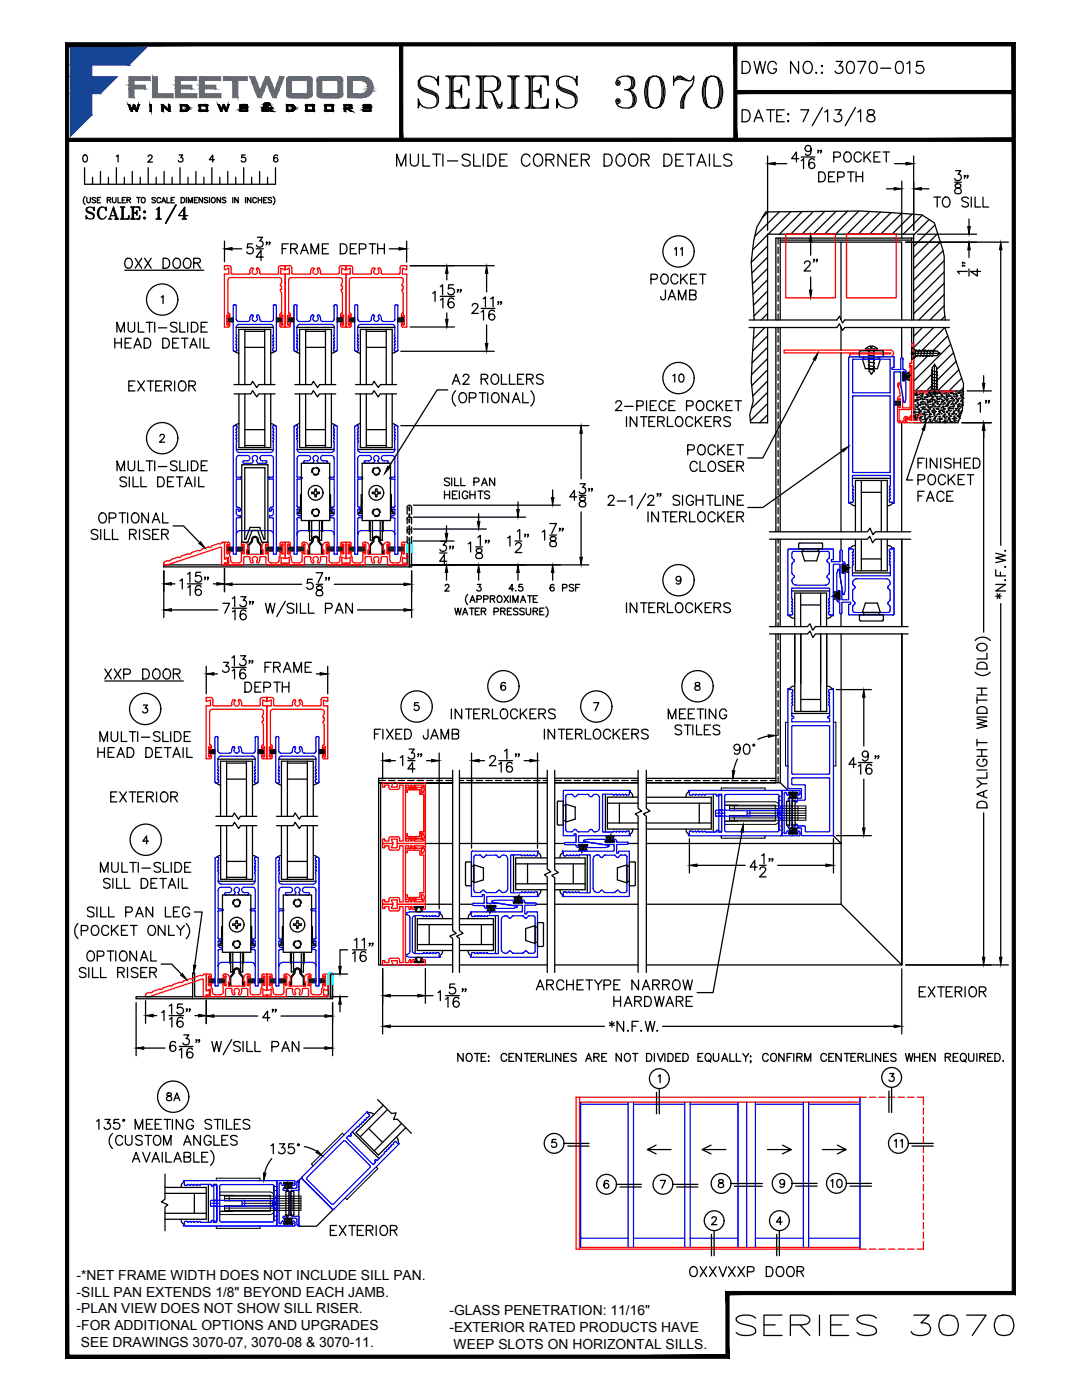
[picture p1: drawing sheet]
<svg xmlns="http://www.w3.org/2000/svg" width="216mm" height="279mm" viewBox="0 0 216 279" stroke-linecap="round" stroke-linejoin="round" font-family="sans-serif">
<defs><g id="words">
<text font-size="10.6" x="82.2" y="22.9">SERIES 3070</text>
<text font-size="7.9" x="145.7" y="267.8">SERIES 3070</text>
<text font-size="7.5" x="30" y="45.9">1/4</text>
<g font-size="5.7">
<text x="146.8" y="15.9">DWG NO.:</text>
<text x="165.5" y="15.9">3070-015</text>
<text x="19.8" y="137.2">XXP DOOR</text>
</g>
<g font-size="5.3">
<text x="146.8" y="25.4">DATE:</text>
<text x="78" y="34.2">MULTI-SLIDE CORNER DOOR DETAILS</text>
<text x="15.9" y="44.8">SCALE:</text>
<text x="23.6" y="55">OXX DOOR</text>
<text x="24.3" y="79.4">EXTERIOR</text>
<text x="121.7" y="83.3">2-PIECE POCKET</text>
<text x="123.8" y="86.4">INTERLOCKERS</text>
<text x="73.4" y="148.9">FIXED JAMB</text>
<text x="107.2" y="148.9">INTERLOCKERS</text>
<text x="20.8" y="161.2">EXTERIOR</text>
<text x="136.5" y="256.1">OXXVXXP DOOR</text>
</g>
<g font-size="4.9">
<text x="128.8" y="57.9">POCKET</text>
<text x="130.5" y="61">JAMB</text>
<text x="21.5" y="70.6">HEAD DETAIL</text>
<text x="22.2" y="67.4">MULTI-SLIDE</text>
<text x="133" y="77.6">10</text>
<text x="123.8" y="123.5">INTERLOCKERS</text>
<text x="88.9" y="144.6">INTERLOCKERS</text>
<text x="132.3" y="144.6">MEETING</text>
<text x="133.3" y="147.8">STILES</text>
<text x="182" y="200">EXTERIOR</text>
<text x="177.1" y="230.4">11</text>
<text x="64.6" y="247.6">EXTERIOR</text>
</g>
<g font-size="4.4">
<text x="133.3" y="52.2">11</text>
<text x="100.2" y="119.2">4.5</text>
<text x="32.1" y="220.8">8A</text>
<text x="164.4" y="238.1">10</text>
</g>
<g font-size="2.8">
<text x="15.3" y="255.4">-*NET FRAME WIDTH DOES NOT INCLUDE SILL PAN.</text>
<text x="15.3" y="258.8">-SILL PAN EXTENDS 1/8&quot; BEYOND EACH JAMB.</text>
<text x="15.3" y="262.1">-PLAN VIEW DOES NOT SHOW SILL RISER.</text>
<text x="89.7" y="262.4">-GLASS PENETRATION: 11/16&quot;</text>
<text x="15.3" y="265.4">-FOR ADDITIONAL OPTIONS AND UPGRADES</text>
<text x="16.1" y="268.8">SEE DRAWINGS 3070-07, 3070-08 &amp; 3070-11.</text>
<text x="89.7" y="265.8">-EXTERIOR RATED PRODUCTS HAVE</text>
<text x="90.5" y="269.1">WEEP SLOTS ON HORIZONTAL SILLS.</text>
</g>
</g></defs>
<!-- layer: VENT -->
<g fill="none" stroke="#00f" stroke-width=".25">
<path d="M46.6 69.9l.2 .2h.3M46.7 60.8h.2M46.8 60.8l-.2 .2-.1 8.9M46.9 60.8l.2 .2 .1 2.9 .3 .2 2 .1M47.2 69.9v-.4h-.1l.1-.5v-.2h-.1l.1-.5v-.1h-.1l.1-.5v-.1h-.1l.1-.5-.1-.2v-1.6a.64 .64 0 0 1 .6-.6l6.2 .1a.57 .57 0 0 1 .7 .5v1.6l-.2 .2 .2 .5h-.2v.1l.2 .5h-.2v.1l.2 .5h-.2v.2l.2 .5h-.2v.4M47.3 69.9l-.2 .2M50.1 62.9l-.3 .5v.5l-.3 .2M50.1 62.9h.1M50.1 62.9h.3l.1 .3M51.2 63.2a.54 .54 0 0 1 0 .8 .54 .54 0 0 1-.7 0 .54 .54 0 0 1-.1-.8M51.2 63.2v-.1l.2-.3a.93 .93 0 0 1 .5 1.1l.3 .2 1.9 .1M54.7 60.8h.2"/>
<path d="M54.8 60.8l-.2 .2v2.8l-.4 .3M54.9 60.8l.2 .2v8.9M55.1 69.9v.1l-.5 .1-.2-.2M58.8 60.8h.3M58.9 60.8l-.2 .2v8.9M59.1 60.8l.2 .2v2.9l.4 .2 1.9 .1M59.4 69.9l-.1 .1-.4 .1-.2-.2M62.2 62.9l-.2 .5v.5l-.4 .2M62.2 62.9h.1M62.3 62.9h.3v.3M63.4 63.2a.54 .54 0 0 1-.1 .8 .54 .54 0 0 1-.7 0 .54 .54 0 0 1 0-.8M63.4 63.2l-.1-.1 .2-.3a.93 .93 0 0 1 .5 1.1l.4 .3 1.9-.1 .3-.2 .1-.2"/>
<path d="M66.1 64.8l-6.2-.1a.64 .64 0 0 0-.6 .6v1.6l.1 .2-.2 .5h.2v.1l-.2 .5h.2v.1l-.2 .5h.2v.2l-.2 .5h.2v.4M66.1 64.7a.6 .6 0 0 1 .6 .6M66.6 69.9l.2 .2h.3M66.7 65.3l-.1 1.8 .1 .5h-.1v.1l.1 .5h-.1v.1l.1 .5h-.1v.2l.1 .5h-.1v.4M66.7 61v2.8M66.9 60.8h.2M66.9 60.8l-.2 .2M67.1 60.8l.2 .2v8.9M67.3 69.9l-.2 .2M71 60.8h.2M71 60.8l-.2 .2v8.9M71.2 60.8l.2 .2v2.7l.2 .4h2.1l.3-.1 .1-.3"/>
<path d="M71.5 69.9l-.1 .1-.4 .1-.2-.2M74.3 62.9h.1M74.4 62.9l-.3 .8M74.4 62.9h.3v.3M75.5 63.2a.54 .54 0 0 1 0 .8 .54 .54 0 0 1-.8 0 .54 .54 0 0 1 0-.8M75.5 63.2l-.1-.1 .3-.3a.81 .81 0 0 1 .4 .9M76.1 63.7l.1 .3 .3 .2 1.9-.1h.2l.2-.4M78.2 64.8l-6.2-.1a.6 .6 0 0 0-.6 .6v1.6l.1 .2-.2 .5h.2v.1l-.2 .5h.2v.1l-.2 .5h.2v.2l-.2 .5h.2v.4M78.2 64.7a.6 .6 0 0 1 .6 .6M78.7 69.9l.2 .2h.3M78.8 65.3l-.1 1.8 .2 .5h-.2v.1l.2 .5h-.2v.1l.2 .5h-.2v.2l.2 .5h-.2v.4M78.8 61v2.8"/>
<path d="M79 60.8h.2M79 60.8l-.2 .2M79.2 60.8l.2 .2M79.4 61v8.9M79.4 69.9l-.2 .2M170.2 79h7.3M170.2 79l-.1 15.2h7.5M177.6 79v.1M177.6 71.8v6.5M177.6 79.1v15.1M177.6 71.7h-7.4l-.1 6.6h7.5M178 73.4v.3"/>
<path d="M178 73.7h1.7v-2.1l.3-.2 .2 .2v2.1a.47 .47 0 0 1 .5 .2 .47 .47 0 0 1 0 .6l-.2-.1M178.4 71.3v2M178.4 71.3l-8.8-.1-.3 .2 .1 29 .1 .1v-.3h.6M178.4 73.3l-.4 .1M178.5 74.2h1.2M178.5 74.2l-.1 26.2-.1 .1-.1-.3h-.5M179.7 74.2a18 18 0 0 0 .7 6.1l.2-.1M180.5 74.3v.1M180.5 75.8v.1M180.5 74.3l-.1-.2-.2 .2v1.6l.2 .2 .1-.2M180.5 75.8l.2-.2 .1 .2v3.7l-.2 .7M177.7 95v2.1h-.2l.2 .5v.1h-.2l.2 .5v.1h-.2l.2 .5-.2 .3 .2 .5h-.2v.5"/>
<path d="M177.7 94.9h-7.6v2.2h.2v.1l-.2 .5h.2v.1l-.2 .5h.2v.2l-.2 .5h.2v.1l-.2 .5h.2v.5M158 110.4l.1 .9 .4 .5M158 114.4l.5 .5M158.1 112.4l-.1 2M158.4 110h6.7M158.4 110l-.3 .2-.1 .2M158.5 115.2l-.5 .5a.93 .93 0 0 0 .8 1.1h5.9a.81 .81 0 0 0 .8-.8M158.5 112l-.4 .4M158.5 111.7v.3M158.5 114.9v.3M165 115.2l.4 .4M165 112l.4 .4"/>
<path d="M165.1 114.9v.3M165.1 111.7v.3M165.1 110l.4 .2v.2M165.4 114.6l-.4 .3M165.4 111.4l-.4 .4M165.5 115.6v.1M165.5 112.4v.1M165.5 110.4v.9M165.5 112.6v1.8M165.5 115.7v.3M165.5 114.4v.2M165.5 111.2v.2"/>
<path d="M167 119.5v.3M167 119.5l.2-.1v.3M167 119.8l.2 .3 .2 .1M167.2 118v.2l-.2-.1M167.2 118l.2-.2 .2 .2M167.2 119.6l.2 .2 .2-.2M167.5 113.7l-.3-.1-.2 .8v3.7M167.6 118v1.7M167.6 110v2.1h-1.7v-.4h.4v-2.1h-9l-.1 13.3M167.6 110l.2-.3 .3 .3M168.1 110v2.1h.1M168.1 112.6v1.7l.1 .1 .2-.1"/>
<path d="M168.1 112.6l.1-.1 .2 .1M168.3 112.1l.3 .2v.2v.3l-.2-.1M168.4 112.6v.2M168.4 114.2v.1M168.4 114.1l.1-.1 .2 .1-.1 3.8-.3 .8-.1-.1-.6-3.8v-2.2h-1.3v10.3M169.3 109.4v10.3h-1.3v-2.2l-.6-3.8M169.4 109.4h.2M169.5 109.4v.2h.6M170.1 109.5l.2 .2v.5h-.2l.2 .5v.1h-.2l.2 .5v.2h-.2l.2 .5v.1h-.2l.2 .5v.1h-.2v2.2h7.6v-2.2h-.2l.2-.5v-.1h-.2l.2-.5v-.1h-.2l.2-.5-.2-.3 .2-.5h-.2v-.5M170.1 116.3l.1 .3 .4 .5M170.2 119.9l.4 .3M170.3 100l-.2 .2"/>
<path d="M170.6 117.3l-.5 .6 .1 1.9M170.6 117.1v.2M170.9 115.5h5.9M170.9 115.5a.79 .79 0 0 0-.8 .8M176.8 115.5a.79 .79 0 0 1 .8 .8M177.5 100l.2 .2M177.5 119.9l-.3 .3M177.6 117.9v1.8M177.6 116.3v.3l-.5 .6 .5 .7M177.6 119.7v.1M177.7 109.5l-.2 .2M178.2 109.4v.2h-.5"/>
<path d="M178.2 109.4h.2M178.4 109.4v13.1M157.3 122.8h.1M158.2 122.5v-.4h-.2l.2-.5v-.1h-.2l.2-.6v-.1h-.2l.2-.5v-.1h-.2l.2-.5v-.2h-.2v-2.1h7.5v2.1h-.2l.2 .6v.1h-.2l.2 .5v.1h-.2l.2 .5-.2 .3 .2 .5h-.2v.4M158.2 122.5l-.2 .2h-.6v.2M165.4 122.5l.2 .2h.5v.2M166.1 122.8h.2M167.4 120.2h.2v2.1M167.6 122.3l.2 .2 .2-.2M168 122.3v-2.1h1.7v.4h-.4v2.1h8.9M170.1 121.1v.8M170.1 121.8l.2 .4h.2"/>
<path d="M170.2 120.9l-.1 .1M170.5 122.2h6.7M170.6 120.5l-.4 .4M170.6 120.2v.3M177.2 120.2v.3l.3 .4M177.6 120.9v.1M177.6 121.1v.8M177.6 121.8l-.2 .4h-.2M178.4 122.5l-.2 .2M42.9 147.2v8.9l.2 .2h.3M43.1 147h.2M43.1 147l-.2 .2"/>
<path d="M43.3 147l.2 .2M43.5 147.2l.1 2.9 .3 .2h1.9M43.6 156.1l-.2 .2M46.2 149.9l-.1 .3-.3 .1M46.5 149.1h.1M46.8 149.4l.1-.2-.3-.2a.81 .81 0 0 0-.4 .9M47.6 149.4l-.1-.2 .3-.2a.79 .79 0 0 1 .4 .9M47.6 149.4a.54 .54 0 0 1 0 .8 .54 .54 0 0 1-.8 0 .54 .54 0 0 1 0-.8M50.9 147.2v2.7l-.2 .3-2.1 .1-.3-.1-.1-.3M51.1 147h.2M51.1 147l-.2 .2M51.3 147l.2 .2"/>
<path d="M51.5 147.2v8.9M51.5 156.1l-.2 .2h-.3l-.2-.2v-.5h.2l-.2-.5v-.1h.2l-.2-.5v-.1h.2l-.2-.5v-.2h.2l-.2-.5 .1-.1v-1.6a.57 .57 0 0 0-.6-.6h-6.2a.64 .64 0 0 0-.6 .6v1.6l.1 .1-.2 .5h.2v.2l-.2 .5h.2v.1l-.2 .5h.2v.1l-.2 .5h.2v.5M55 147.2v8.9l.2 .2h.3M55.2 147h.2M55.2 147l-.2 .2M55.4 147l.2 .2M55.6 147.2l.1 2.9 .3 .2h1.9M55.7 156.1v-.5h-.2l.2-.5v-.1h-.2l.2-.5v-.1h-.2l.2-.5v-.2h-.2l.2-.5-.1-1.7a.6 .6 0 0 1 .6-.6h6.2a.57 .57 0 0 1 .7 .6l-.1 1.6-.1 .1 .2 .5h-.2v.2l.2 .5h-.2v.1l.2 .5h-.2v.1l.2 .5h-.2v.5M55.8 156.1l-.2 .2M58.3 149.9l-.1 .3-.3 .1M58.6 149.1h.1M58.6 149.1l-.3 .8"/>
<path d="M58.6 149.1h.3v.3M60.1 149.1h-.3l-.1 .1a.57 .57 0 0 1-.1 1 .57 .57 0 0 1-.8-.6l.1-.2M60.1 149.1l.2 .8M62.9 156.1l.2 .2M63 147.2v2.7l-.2 .3-2.1 .1-.3-.1-.1-.3M63.2 147h.2M63.2 147l-.2 .2M63.5 147l.2 .2M63.6 147.2l.1 8.9-.2 .2h-.4M114.6 159l-.4-.5-1.1 .1-.2 .3v6.7l.1 .2 .3 .2M115.3 158.6l-.4 .4h-.3M115.4 158.5l2 .1"/>
<path d="M115.4 158.5l-.1 .1M117.4 158.6l.5 .4 .6-.5a.87 .87 0 0 1 1.1 .8v5.9a.76 .76 0 0 1-.8 .8M137.8 158.7h.4v-.2l.5 .2h.1v-.2l.5 .2h.2v-.2l.5 .2h.1v-.2l.5 .2h.1v-.2h2.2l.1 .3 .1 .1 .2-.1v-.3h.7v7.5h-.7v-.3l-.2-.1-.1 .1-.1 .3h-2.2v-.1l-.5 .1h-.1v-.1l-.5 .1h-.1v-.1l-.5 .1-.3-.1-.5 .1v-.1h-.4M137.8 158.7l-.2-.2v-.6l-.2-.1 18.4-.1 .2 .3v8.5l-.1 .3h-18.5v-.1l.2-.1v-.5l.2-.2M143.4 158.7h.6v7.2h-.6zM144.9 158.5l10.4 .1 .1 .2v6.9l-.2 .3M144.9 158.5l-.3 .3v6.9l.3 .3M94.6 171v6.7M94.6 177.7l.4 .4h.9M96.9 178.1h2M96.9 178.1l-.5-.5-.5 .5M98.9 170.7l-1.8-.1-.7 .6-.6-.5-.8-.1-.4 .2v.2"/>
<path d="M98.9 170.6l.6 .5h.2M99.1 178.1h-.2M99.7 177.7l.4 .4M99.7 171.1l.5-.4a.86 .86 0 0 1 1.1 .7v5.9a.84 .84 0 0 1-1.2 .8M99.7 177.7h-.2l-.4 .4M102.5 179.9l.3-.1v-.1l-3.9-.1-.7 .2 .1 .3M102.5 179.9l-.1 .1 .1 .2M107.4 178.9h-10.3v1.4h2.2l3.8 .5 .1 .2-.8 .3h-3.7l-.1-.2 .4-.2-.2-.2M107.4 178.7h-.1v-.5l-.2-.2h-.5v.2l-.5-.2h-.1v.2l-.5-.2h-.2v.2l-.5-.2h-.1v.2l-.5-.2h-.1v.2h-2.2v-7.6h2.2v.2l.5-.2h.1v.2l.5-.2h.1v.2l.6-.2 .2 .2 .5-.2v.2h.5l.2-.2v-.5l.2-.1v-.1h-13.2l-.2 .1v8.9h2.1v-.4h.4v1.8h-2.1M107.4 178.7v.2M112.3 178.9h13.1M112.3 178.7v.2"/>
<path d="M112.6 178l-.2 .2v.5h-.1M112.8 168.1l-.2 .2 .2 .3M114.6 165.6l-.4 .4h-.9M114.6 165.6h.3l.4 .3M115.3 165.9l.1 .1M115.5 168.6h1.6M115.5 168.6l-.2 .1 .4 .2-.1 .3a.52 .52 0 0 1-.7-.6h-2.1M116.5 167.9l3.8 .6h2.2v1.4h-10.3l.1 .2h.1l.1 .6 .1 .1h.4v-.2l.5 .2h.2v-.2l.5 .2h.1v-.2l.5 .2h.1v-.2l.5 .2h.2v-.2h2.2v7.6h-2.2v-.2l-.5 .2h-.2v-.2l-.5 .2h-.1v-.2l-.5 .2-.3-.2-.5 .2v-.2h-.4M116.5 167.7l-.1 .1 .2 .1M117.4 165.9l.5-.4 .6 .5h.3M117.4 165.9l-2 .1M118.3 171.4v5.9"/>
<path d="M118.4 177.3a.79 .79 0 0 0 .8 .8M119.5 170.7l.4 .4h.3M119.6 170.7h-.2a.81 .81 0 0 0-1 .7M120.2 177.7l.4 .4M120.2 177.7h-.3l-.4 .4h-.4M120.6 178.1h.1M120.7 178.1h1.9M120.9 167.7l-.2 .2 .2 .2M121 167.5h-3.8l-.7 .2M121 167.5l.1 .2-.3 .1M122.4 167.5h.2M122.4 167.5l-.1 .2 .4 .2-.2 .2h-1.7"/>
<path d="M122.6 170.7l-1.9-.1-.5 .5M122.6 170.6l.5 .5M122.7 167.5h.2l.1 .4M122.7 178.1h-.1M123 167.9v.2h2.2l.2 .2-.2 .2h-2.2v1.8h.4v-.4h2.2v8.8M123.1 177.7l-.4 .4M123.1 171.1h.3M123.1 177.7h.3M123.4 177.7l.3 .4M123.4 171.1l.5-.5 1 .1 .2 .3v6.7l-.4 .4M123.8 178.1h.1M123.9 178.1h.8"/>
<path d="M125.4 165.9h-.5v.1l-.5-.1h-.1v.1l-.5-.1h-.1v.1l-.5-.1h-.2v.1l-.5-.1h-.1v.1h-2.2v-7.5h2.2v.2l.5-.2h.1v.2l.6-.2h.1v.2l.5-.2 .2 .2 .5-.2v.2h.5l.1-.1 .1-.7h.2v-.1l-13.2-.1-.2 .2v8.9h2.2v-.4h.3v1.7h-2.1M125.4 165.8l.2 .2M125.6 166v.6l.2 .1-.1 .1h-10.3v1.3h2.3l3.7 .6 .1 .1-.8 .4h-3.7l-.1-.3 .4-.2-.2-.1M125.6 178.7l-.2 .2M142.8 161.8l.1-.1h6.7v1.2h-6.7zM143 162.3h1.4M143.4 162.9h.6zM143.4 161.7h.6l-.1 .1zM144.9 166h10.3M149.1 161.8v.9M149.6 161.7h5.6v1.1M149.6 162.8h5.6"/>
<path d="M155.4 163.1l.6 .5M155.9 161.1v1h-.3v.4h.3v1l-.7-.7M156 161l-.8 .7M82.3 189.7v-6.4a.6 .6 0 0 1 .6-.6h1.6v.2l.5-.2h.1v.2l.5-.2h.1v.2l.5-.2h.2v.2l.6-.2v.2h.5l.1-.2v-.5l.3-.1-6.1-.1-.6 .2v.4a.57 .57 0 0 1 .6 .6v6.7a.57 .57 0 0 1-.6 .6v.4l.6 .1h6M82.3 189.7a.64 .64 0 0 0 .6 .6h1.6v-.2l.5 .2h.1v-.2l.5 .2h.1v-.2l.5 .2 .3-.2 .5 .2v-.2h.5l.1 .2v.5l.3 .1-.1 .1M93.9 191h13.2M94 190.8v.2M94.5 180.3l-.2 .2 .2 .2M97.2 180.7h1.6M97.2 180.7l-.2 .2 .4 .2-.1 .2a.5 .5 0 0 1-.7-.6h-2.1M98.2 180.1l3.8 .6h2.2v1.3h-10.3v.2h.2l.1 .7h.1h.4v-.2l.5 .2h.2v-.2l.5 .2h.1v-.2l.5 .2h.1v-.2l.5 .2h.2v-.2h2.1v7.6h-2.1v-.2l-.5 .2h-.2v-.2l-.5 .2h-.1v-.2l-.5 .2-.3-.2-.5 .2v-.2h-.4l-.2 .2v.5h-.2M102.3 190.2h.1"/>
<path d="M102.4 182.8h1.9l.6 .5 .6-.5h.9h.2l.2 .4M102.4 182.8l-.7 .5-.6-.5a.85 .85 0 0 0-1.1 .8v5.8a.86 .86 0 0 0 1.2 .8l.5-.5 .6 .5M102.5 180.2h1.7M104.4 190.2h-2M104.7 180v.2h2.1M104.7 180l-.2-.3h-.5v.1l.3 .1-.1 .3M105.4 190.2l-.5-.5-.5 .5M106.8 183.2v6.7M106.8 189.8l-.2 .4h-.2h-1M106.8 180.2l.3 .2-.3 .3h-2.1v1.7h.4v-.4h2.2v8.9M107.3 190.8l-.2 .2M37 236.6h.4v-.2l.5 .2h.2v-.2l.5 .2h.1v-.2l.5 .2h.1v-.2l.5 .2h.2v-.2h2.1l.1 .3 .1 .1 .2-.1 .1-.3h.6v7.5h-.6l-.1-.3-.2-.1-.1 .1-.1 .3h-2.1v-.2l-.5 .2h-.2v-.2l-.6 .2v-.2h-.1l-.4 .2h-.1v-.2l-.7 .2v-.2h-.4"/>
<path d="M37 236.6l-.2-.2-.1-.8 18.4 .1 .2 .2v8.5l-.3 .3h-18.3l-.1-.1 .2-.1v-.6l.2-.2M42 239.7l.1-.1h6.8v1.1h-6.8l-.1-.1zM42.7 236.5h.5v7.2h-.5zM42.7 239.5h.5l-.1 .1zM43.9 236.5l.2-.1h10.4l.2 .3-.1 7-.2 .2-10.4-.1-.2-.2zM48.3 239.7v.9M48.9 239.6h5.5v1.1M54.4 239.6l.8-.7v1.1h-.4v.3h.4v1.1l-.8-.7M55.3 238.8l-.6 .5M58.2 237.5l-.2 .2v4.8M59.6 236v1.4M59.7 237.4l-.2 .2h-1.3"/>
<path d="M59.7 236l.1-.3h-.4l-.3 1.4-2.5 .1-.1 .2 .2 .2h.8l.2 .1v4.8M61.3 235.4l4.9 4.9M61.3 235l7.4-7.4 .2 .1 4.9 4.9v.4l-7.2 7.3M61.3 235v.4M69.7 226.7l-.1-.1-.5 .5 5.4 5.3 .5-.5-.2-.1M70.1 226.4v.3h-.3M73.7 222.5l-.4-.4 .1-.2h-.1l-13.1 13.1 .1 .2 6 6.1h.4l12.9-13M73.7 222.5v.3l-.3 .3-.3-.1-.2 .6-.1-.2-.2 .5-.1 .1-.2-.1-.2 .5-.2-.1-.2 .5h-.3l-1.5 1.5 .1 .2M75.1 231.5h-.3v.3M79 227.9l.4 .4 .3-.1v.1M79 227.8h-.2l-.4 .4 .2 .1-.5 .2-.1 .3-.4 .2-.1 .1 .2 .1-.5 .2-.1 .4-.4 .1 .1 .2-1.6 1.5-.1-.1M42.3 240.2h1.3"/>
<path d="M42.7 240.7h.5zM48.9 240.7h5.5M54.7 240.9l.6 .6M56.6 242.7h.9M56.7 242.7l-.2 .2 .1 .2 2.5 .1 .2 .2v1.1l.4 .2 .1-.2M57.7 242.5l-.2 .2M58 242.5l.2 .2M58.2 242.7h1.2M59.5 242.7l.2 .2M59.6 242.9v1.4M59.7 244.2l.1 .3M66.2 240.3h.4"/>
</g>
<!-- layer: GLASS-VINYL -->
<g fill="none" stroke="#000" stroke-width=".25">
<path d="M46.7 78.6h3.3l.4-.6 .8 1.2 .4-.6h3.3M46.7 76.8h3.3l.4-.7 .8 1.2 .4-.5h3.3M46.8 70.1l.9 .4M47.1 65.3h7.5M47.7 76.8v-11.1h6.3v11.1M47.7 78.6v10.7h6.3v-10.7M48.9 65.7v11.1M48.9 78.6v10.7M48.9 66.1h3.9M48.9 69.3h3.9M52.8 65.7v11.1M52.8 78.6v10.7"/>
<path d="M54.9 70.1l-.9 .4M58.8 76.8h3.4l.3-.7 .9 1.2 .4-.5h3.2M58.8 78.6h3.4l.3-.6 .9 1.2 .4-.6h3.2M58.9 70.1l.9 .4M59.3 65.3h7.4M59.8 76.8v-11.1h6.3v11.1M59.8 78.6v10.7h6.3v-10.7M61 66.1h3.9M61 69.3h3.9M61 65.7v11.1M61 78.6v10.7M64.9 65.7v11.1"/>
<path d="M64.9 78.6v10.7M67 70.1l-.8 .4M70.9 78.6h3.4l.3-.6 .9 1.2 .4-.6h3.2M71 76.8h3.3l.3-.7 .9 1.2 .4-.5h3.2M71.1 70.1l.8 .4M71.4 65.3h7.4M71.9 76.8v-11.1h6.4v11.1M73.1 65.7v11.1M73.1 78.6v10.7M73.1 66.1h4M73.1 69.3h4M77.1 65.7v11.1"/>
<path d="M77.1 78.6v10.7M78.3 78.6v10.7h-6.4v-10.7M79.1 70.1l-.8 .4M47.2 89.7h7.3M47.7 84.5l-.9 .4M48.9 88.9h3.9M48.9 85.7h3.9M54 84.5l.9 .4M59.3 89.7h7.3M59.8 84.5l-.9 .4M61 88.9h3.9M61 85.7h3.9"/>
<path d="M66.2 84.5l.8 .4M71.4 89.7h7.4M71.9 84.5l-.9 .4M73.1 88.9h4M73.1 85.7h4M78.3 84.5l.8 .4M170.1 95.5h7.6M171.9 98.3h4M171.9 95.9v10.2M175.9 95.9v10.2M158 117.9h7.5M159.8 118.4v6.7"/>
<path d="M163.7 118.4v6.7M169.6 100.2a.96 .96 0 0 0 1.1 .7M170.1 114.3h7.6M170.7 106.1v-10.2h6.3v10.2M170.7 107.6v6.3h6.3v-6.3M170.7 108.9a.96 .96 0 0 0-1.1 .7M171.9 107.6v6.3M171.9 111.5h4M175.9 107.6v6.3M177.1 108.9a.96 .96 0 0 1 1 .7M178.1 100.2a.96 .96 0 0 1-1 .7M153.5 125.1h7.6l.5-.6 .6 1.3 .5-.7h18.5"/>
<path d="M153.5 126.5h7.6l.5-.6 .6 1.3 .5-.7h18.5M157.5 122.7a.96 .96 0 0 0 1.1 .7M158.6 125.1v-6.7h6.3v6.7M158.6 126.5v15.5h6.4v-15.5M158.6 136.9a.96 .96 0 0 0-1.1 .7M159.8 120.7h3.9M159.8 139.6h3.9M159.8 126.5v15.5M163.7 126.5v15.5M165 136.9a.96 .96 0 0 1 1 .7M166 122.7a.96 .96 0 0 1-1.1 .7M43.2 156.3l.8 .4"/>
<path d="M43.5 151.5h7.4M45.2 152.3h4M45.2 155.5h4M45.2 151.9v11M49.2 151.9v11M51.3 156.3l-.9 .3M55.3 156.3l.9 .4M55.6 151.5h7.4M57.3 151.9v11M57.3 152.3h4M57.3 155.5h4M61.3 151.9v11"/>
<path d="M63.4 156.3l-.9 .3M120.8 158.5v7.5M125.6 158a.96 .96 0 0 1 .6 1.1M127.3 159.1h-6.1v6.4h6.1M129 159.1h12.9v6.4h-12.9M137.6 158a.96 .96 0 0 0-.7 1.1M142.3 158.5v7.5M158 142.4h7.5M43.1 162.9h3.3l.4-.7 .8 1.3 .4-.6h3.2M43.1 164.8h3.3l.4-.7 .8 1.3 .4-.6h3.2M43.5 175.9h7.4M44 162.9v-11h6.4v11"/>
<path d="M44 164.8v10.7h6.4v-10.7M44.1 170.7l-.9 .4M45.2 175.1h4M45.2 171.9h4M45.2 164.8v10.7M49.2 164.8v10.7M50.4 170.7l.9 .4M55.2 164.8h3.4l.3-.7 .8 1.3 .4-.6h3.3M55.2 162.9h3.3l.4-.7 .8 1.3 .4-.6h3.3M55.7 175.9h7.3M56.2 170.7l-.9 .4M56.2 164.8v10.7h6.3v-10.7"/>
<path d="M56.2 162.9v-11h6.3v11M57.3 164.8v10.7M57.3 175.1h4M57.3 171.9h4M61.3 164.8v10.7M62.5 170.7l.9 .4M102.5 170.6v7.6M102.9 176.4h6.3M102.9 172.4h6.3M105.3 172.4v4M107.3 170.1a.96 .96 0 0 1 .6 1.1M107.9 177.6a.96 .96 0 0 1-.6 1"/>
<path d="M109.2 171.2h-6.3v6.4h6.3M110.7 171.2h6.1v6.4h-6.1M110.7 176.4h6.1M110.7 172.4h6.1M111.8 177.6a.96 .96 0 0 0 .6 1M112.4 170.1a.96 .96 0 0 0-.6 1.1M114.4 172.4v4M117.2 170.6v7.6M121.2 160.3h6.1M121.2 164.3h6.1M123.6 160.3v4M126.2 165.4a.96 .96 0 0 1-.6 1.1"/>
<path d="M129 160.3h12.9M129 164.3h12.9M136.9 165.4a.96 .96 0 0 0 .7 1.1M139.5 160.3v4M82.9 182.7v7.6M83.3 184.5h7M83.3 188.5h7M85.6 184.5v4M87.6 182.2a.96 .96 0 0 1 .7 1.1M88.3 189.7a.96 .96 0 0 1-.7 1M90.3 183.3h-7v6.4h7M91.7 183.3h6.7v6.4h-6.7"/>
<path d="M91.7 184.5h6.7M91.7 188.5h6.7M93.4 189.7a.96 .96 0 0 0 .7 1M94.1 182.2a.96 .96 0 0 0-.7 1.1M96.1 184.5v4M98.9 182.7v7.6M75.4 219.5l2.7 2.7 .9-.1-.5 1.3 .8-.1 2.8 2.9M32.9 234.3v5l-.7 .6 1.3 .5-.6 .5v4.7M32.9 237h8.3v6.3h-8.3M32.9 238.2h8.3M36.8 235.9a.96 .96 0 0 0-.7 1.1M38.8 238.2v3.9"/>
<path d="M41.6 236.4v7.5M70.3 225.9l5.4 5.3M73.4 222.2a.96 .96 0 0 1 1.2 .3M73.5 225.2l2.9 2.8M76.5 220.6l-5.5 5.4 4.5 4.5 5.5-5.4M77.3 221.4l-5.4 5.5M79.1 227a.96 .96 0 0 1 .3 1.2M80.1 224.2l-5.4 5.5M32.9 242.1h8.3M36.1 243.3a.96 .96 0 0 0 .7 1.1"/>
</g>
<!-- layer: SEAL -->
<g fill="none" stroke="#000" stroke-width=".25">
<path d="M45.3 63.5h1.3M45.3 64.1h1.3M45.3 63.6h1.3M45.3 63.8h1.3M45.3 64.2h1.3M55.1 63.4h1.2M55.1 64h1.2M55.1 63.8h1.2M55.1 64.2h1.2M55.1 63.6h1.2M57.5 63.4h1.2M57.5 64h1.2"/>
<path d="M57.5 63.8h1.2M57.5 64.2h1.2M57.5 63.6h1.2M67.3 63.4h1.1M67.3 64h1.1M67.3 63.8h1.1M67.3 64.2h1.1M67.3 63.6h1.1M69.6 63.4h1.2M69.6 64h1.2M69.6 63.8h1.2M69.6 64.2h1.2"/>
<path d="M69.6 63.6h1.2M79.4 63.4h1.1M79.4 64h1.1M79.4 63.8h1.1M79.4 64.2h1.1M79.4 63.6h1.1M180.2 74.3h.2v1.7h-.2zM180.4 75.4l1.1 .3M180.4 75.2l1.1 .2M180.4 75.5l1.1 .4M181.5 74.5l-1.1 .3M181.5 74.8l-1.1 .1"/>
<path d="M181.5 74.2l-1.1 .4M45.3 109.2h1.2M45.3 110h1.2M45.3 109.4h1.2M45.3 109.6h1.2M45.3 109.8h1.2M47.1 109.2h1.5M47.1 110h1.5M47.1 109.4h1.5M47.1 109.6h1.5M47.1 109.8h1.5M53.1 109.2h1.5"/>
<path d="M53.1 110h1.5M53.1 109.4h1.5M53.1 109.6h1.5M53.1 109.8h1.5M55.1 109.2h1.3M55.1 109.8h1.3M55.1 110h1.3M55.1 109.4h1.3M55.1 109.6h1.3M57.5 109.2h1.2M57.5 109.8h1.2M57.5 110h1.2"/>
<path d="M57.5 109.4h1.2M57.5 109.6h1.2M59.3 109.2h1.4M59.3 109.4h1.4M59.3 110h1.4M59.3 109.8h1.4M59.3 109.6h1.4M65.2 109.2h1.5M65.2 109.4h1.5M65.2 110h1.5M65.2 109.8h1.5M65.2 109.6h1.5"/>
<path d="M67.3 109.2h1.2M67.3 109.6h1.2M67.3 109.4h1.2M67.3 110h1.2M67.3 109.8h1.2M69.6 109.2h1.2M69.6 109.8h1.2M69.6 110h1.2M69.6 109.4h1.2M69.6 109.6h1.2M71.4 109.2h1.4M71.4 109.4h1.4"/>
<path d="M71.4 110h1.4M71.4 109.8h1.4M71.4 109.6h1.4M77.3 109.2h1.5M77.3 109.4h1.5M77.3 110h1.5M77.3 109.8h1.5M77.3 109.6h1.5M79.4 109.2h1.2M79.4 109.6h1.2M79.4 109.4h1.2M79.4 110h1.2"/>
<path d="M79.4 109.8h1.2M166.3 118.5l1.1 .2M166.3 118l1.1 .4M166.3 118.2l1.1 .3M167.4 118h.2v1.7h-.2zM167.4 119.3l-1.1 .4M167.4 119.1l-1.1 .3M167.4 119l-1.1 .1M168.1 112.6h.2v1.7h-.2zM168.3 113.9l1.1 .4M168.3 113.8l1 .2M168.3 113.6l1.1 .1"/>
<path d="M169.3 112.9l-1 .2M169.4 112.6l-1.1 .4M169.4 113.2l-1.1 .1M41.7 149.6h1.2M41.7 150.2h1.2M41.7 150h1.2M41.7 150.4h1.2M41.7 149.8h1.2M51.5 149.6h1.1M51.5 150.2h1.1M51.5 150h1.1M51.5 150.4h1.1"/>
<path d="M51.5 149.8h1.1M53.8 149.6h1.2M53.8 150.2h1.2M53.8 150h1.2M53.8 150.4h1.2M53.8 149.8h1.2M63.6 149.6h1.2M63.6 150.2h1.2M63.6 150h1.2M63.6 150.4h1.2M63.6 149.8h1.2M157.4 158.1h1.7v.2h-1.7z"/>
<path d="M157.8 158.3l-.4 1M158 158.3l-.3 1M158.1 158.3l-.1 1M158.4 158.3l.2 1M158.6 158.3l.2 1M158.7 158.3l.4 1M102.5 178.9l.4 1.1M102.8 178.9l.3 1.1M103.1 178.9l.1 1.1M103.6 178.9l-.1 1.1M103.9 178.9l-.2 1.1M104.2 178.9l-.4 1.1"/>
<path d="M115.4 168.6h1.8v.2h-1.8zM115.8 168.8l-.3 1.1M116 168.8l-.2 1.1M116.2 168.8l-.2 1M116.5 168.8l.1 1M116.6 168.8l.3 1.1M116.8 168.8l.4 1.1M120.8 167.9h1.7v.2h-1.7zM120.8 166.8l.4 1.1M121.1 166.8l.3 1.1M121.4 166.8l.1 1.1M121.9 166.8l-.1 1.1"/>
<path d="M122.2 166.8l-.2 1.1M122.5 166.8l-.3 1.1M157.4 166.2h1.7v.2h-1.7zM157.4 165.2l.4 1M157.7 165.2l.3 1M158 165.2l.1 1M158.6 165.2l-.2 1M158.8 165.2l-.2 1M159.1 165.2l-.4 1M41.7 195.8h1.2M41.7 196h1.2M41.7 196.1h1.2"/>
<path d="M41.7 195.4h1.2M41.7 195.6h1.2M43.5 195.7h1.5M43.5 195.9h1.5M43.5 196.1h1.5M43.5 195.4h1.5M43.5 195.6h1.5M49.5 195.7h1.4M49.5 195.9h1.4M49.5 196.1h1.4M49.5 195.4h1.4M49.5 195.6h1.4"/>
<path d="M51.5 195.7h1.2M51.5 195.9h1.2M51.5 196.1h1.2M51.5 195.3h1.2M51.5 195.6h1.2M53.8 195.8h1.2M53.8 196h1.2M53.8 196.1h1.2M53.8 195.4h1.2M53.8 195.6h1.2M55.6 195.7h1.5M55.6 195.9h1.5"/>
<path d="M55.6 196.1h1.5M55.6 195.4h1.5M55.6 195.6h1.5M61.6 195.7h1.4M61.6 195.9h1.4M61.6 196.1h1.4M61.6 195.4h1.4M61.6 195.6h1.4M63.7 195.7h1.2M63.7 195.9h1.2M63.7 196.1h1.2M63.7 195.3h1.2"/>
<path d="M63.7 195.6h1.2M82.7 192.1h1.1M82.7 191.9h1.7v.1h-1.6zM82.7 180.9l1.1 .1M82.8 181l-.1 .1h1.7l-1.7-.1M83.1 191.9l.1-.2-.3-.4a1.31 1.31 0 0 1 1.3-.1l-.3 .5 .1 .2M83.1 181.1l.1 .3-.3 .4a1.31 1.31 0 0 0 1.3 0l-.3-.4 .1-.3M83.3 181h1.1v.2h-.4l.2 .6-.4 .2-.9-.1 .3-.7h-.5v-.2M83.8 192h.1M83.8 181h.1M84.4 180.9v.1M84.4 192v-.1h-.4l.2-.7-.9-.1-.4 .1 .3 .6-.5 .1v.2"/>
<path d="M84.4 192h.1M84.4 192l-1.1 .1M97.1 180.7h1.7v.2h-1.7zM97.5 180.9l-.4 1.1M97.7 180.9l-.3 1.1M97.8 180.9l-.1 1.1M98.1 180.9l.2 1.1M98.3 180.9l.2 1.1M98.5 180.9l.3 1.1M102.5 180h1.7v.2h-1.7zM56.6 236h1.7v.2h-1.7zM57 236.2l-.4 1"/>
<path d="M57.2 236.2l-.3 .9M57.4 236.2l-.2 1M57.7 236.2l.1 1M57.8 236.2l.3 .9M58 236.2l.4 1M56.6 244.1h1.7v.2h-1.7zM56.6 243.1l.4 1M56.9 243.1l.3 1M57.2 243.1l.2 1M57.8 243.1l-.1 1M58.1 243.1l-.3 1M58.4 243.1l-.4 1"/>
</g>
<!-- layer: FRAME -->
<g fill="none" stroke="#f00" stroke-width=".25">
<path d="M44.9 53.8l.7-.3v1.2l-.8 .1v10.4l.8 .1 .3-.3M44.9 53.8l-.1-.1v-.7l1.1 .1 .2 .3v1.1M46 55.4l10 .1a.97 .97 0 0 1-.1 1.3M46 55.4l-.4 .2-.1 .3v6.5l.3 .2v.6M49.9 54.4l-.2 .3h-3.4l-.2-.2M50.1 53.5l-.2 .5v.5M50.1 53.5l.4 .1M50.4 53.9a.54 .54 0 0 0 .1 .7 .54 .54 0 0 0 .7 0 .54 .54 0 0 0 0-.7M50.5 53.6h.1M50.5 53.6v.2M51.2 53.6h.1M51.2 53.6v.2"/>
<path d="M51.2 53.6l.3-.1 .2 .2 .1 .8M51.8 54.4l.2 .3h3.4l.2-.2M56 56.8v.2l.2 .1v.6l-.3 .2 .3 .5-.1 4.1M56.8 53h-.8l-.4 .2v1.3M56.8 53l.1 .1M56.8 54.7h.1M56.9 53.1v.6M56.9 54.8v10.4M56.9 53.7l-.1 .1-.8-.3 .1 1.2h.7M56.9 53.7l.1 .1 .7-.3v1.2M57.7 54.7h-.8M57.8 53l-.9 .1"/>
<path d="M57.8 53l.2 .1 .2 .3v1.1M62 54.4l-.2 .3h-3.4l-.2-.2M62.2 53.5l-.2 .5v.5M62.3 53.5l.3 .1M62.6 53.9a.54 .54 0 0 0 0 .7 .54 .54 0 0 0 .7 0 .54 .54 0 0 0 .1-.7M62.6 53.6h.1M62.6 53.6v.2M63.3 53.6h.1M63.3 53.6l.1 .2M63.3 53.6l.3-.1 .2 .2 .1 .8M63.9 54.4l.2 .3M67.7 54.5l-.2 .2h-3.4"/>
<path d="M68.1 56.8a.97 .97 0 0 0 0-1.3h-10.3l-.2 .4 .1 6.6M68.1 56.8v.2l.2 .1v.6l-.2 .2 .2 .5v4.1M69 53.1v.6M69 54.8v10.4M69 53.7l-.1 .1-.7-.3v1.2h.8M69 53.1l-.9-.1-.4 .2v1.3M69 53.7l.2 .1 .7-.3-.1 1.2M69.8 54.7h-.8M70 53l-1 .1M70 53l.2 .1 .2 .3v1.1M70.4 54.5l.2 .2M74.1 54.4l-.2 .3h-3.3"/>
<path d="M74.7 53.9a.54 .54 0 0 0 0 .7 .54 .54 0 0 0 .8 0 .54 .54 0 0 0 0-.7M74.7 53.6l-.3-.1-.2 .2-.1 .8M74.7 53.6h.1M74.7 53.6v.2M75.4 53.6h.1M75.5 53.6v.2M75.5 53.6l.2-.1 .3 .2 .1 .8M76.1 54.4l.2 .3M79.8 54.5l.1-1.3 .3-.2h1l-.1 .8-.8-.3v1.1l.9 .1v10.6h-.8l-.3-.3M79.8 54.5l-.2 .2h-3.4M80.2 56.8a.97 .97 0 0 0 0-1.3h-10.2l-.3 .4 .1 6.6M80.2 56.8v.2l.3 .1v.6l-.3 .2 .3 .5v4l-.4 .2v.6"/>
<path d="M45.3 64.7l.1 .2M45.4 62.9h.1M45.4 64.9h.1M45.4 62.9l.2 .3M45.4 62.9l-.1 .1v1.7M45.6 63.2l.1 .1M45.6 64.6v.1M45.6 64.7l-.2 .2M45.7 63.3h.1M45.7 64.5h.1M45.7 64.5l-.1 .1M45.7 64.5l.1 .1"/>
<path d="M45.8 64.6v.4M45.9 63.2l-.2 .1M55.8 65l.3 .3h.7M55.8 63.2l.2 .1M55.8 64.6v.4M56 63.3h.1M56 64.5h.1M56 64.5l-.1 .1M56 64.5l.1 .1M56.1 64.6v.1M56.1 62.5h.1M56.1 62.5l-.2 .1-.1 .6"/>
<path d="M56.1 64.7l.2 .2M56.1 63.2l-.1 .1M56.3 64.9h.1M56.3 62.9h.1M56.3 62.9l.1 .1v1.7M56.3 62.9l-.2 .3M56.4 64.7l-.1 .2M56.9 65.2l.8 .1M56.9 65.2l-.1 .1M57.5 62.9h.1M57.5 64.9h.1M57.7 62.5h.1"/>
<path d="M57.7 63.1v.1M57.7 64.6v.1M57.7 62.5l.3 .3M57.7 63.2l.1 .1M57.7 63l-.2-.1-.1 .1v1.7M57.7 64.7l-.2 .2-.1-.2M57.8 63.3h.1M57.8 64.5h.1M57.8 64.5l-.1 .1M57.8 64.5l.2 .1M57.9 62.8v.4M57.9 64.6v.4"/>
<path d="M58 63.2l-.2 .1M58 65l-.3 .3M68 65l.2 .3 .8-.1M68 63.2l.1 .1M68 64.6v.4M68.1 64.5h.1M68.1 63.3h.1M68.1 64.5l.1 .1M68.1 64.5l-.1 .1M68.2 62.5h.1M68.2 64.6v.1M68.2 63.2l-.1 .1"/>
<path d="M68.2 62.5l-.2 .1v.6M68.2 64.7l.2 .2M68.4 64.9h.1M68.4 62.9h.1M68.4 62.9l.2 .1-.1 1.7M68.4 62.9l-.2 .3M68.6 64.7l-.2 .2M69 65.2l.8 .1M69.5 63.1v1.6M69.5 64.7l.2 .2M69.7 62.9h.1M69.7 64.9h.1"/>
<path d="M69.7 62.9l.1 .1M69.7 62.9l-.2 .1M69.8 62.5h.1M69.8 63.1v.1M69.8 64.6v.1M69.8 62.5l.3 .1v.6M69.8 63.2l.1 .1M69.8 64.7l-.1 .2M69.9 63.3h.1M69.9 64.5h.1M69.9 64.5l.2 .1M69.9 64.5l-.1 .1"/>
<path d="M70.1 64.6v.4M70.1 63.2l-.2 .1M70.1 65l-.3 .3M80.1 63.2l.1 .1M80.1 64.6v.4M80.2 64.5h.1M80.2 63.3h.1M80.2 64.5l.2 .1M80.2 64.5l-.1 .1M80.4 64.7l.1 .2M80.4 64.6v.1M80.4 63.2l-.2 .1"/>
<path d="M80.5 62.9h.1M80.5 64.9h.1M80.5 62.9l-.1 .3M80.5 62.9l.2 .1M80.7 63.1v1.6M80.7 64.7l-.2 .2M179.1 79.5v.3M179.1 79.7l.1 .2 .2-.2M179.2 77.2l.4 1.7-.2 .2M179.2 76.5v.7v-.7M179.3 79.8l.1-.3h.2v1.9h-.2l-.1-.2M179.4 79.1l-.3 .4"/>
<path d="M179.5 76.5l.4 1.4 .2 1.2v2.2M179.5 76.4l-.3 .1M181.5 72.6l.1 .6M181.6 72.5h.2M181.6 72.5h.1M181.6 73.2v8.1M181.8 73l-.2 .2M181.8 73l.1 10.9M182 68.5h.2M182 68.5l-.1 4M182.3 68.5v9.5M182.3 77.9l7.9 .1"/>
<path d="M190.2 78l.1 .1M190.2 78.1v.3h-.5v-.1h-1.1v.1h-6.2l-.1 5.4 .6 .1M179.1 81.2v2.8M179.1 81.1l.1-.1 .2 .1M179.1 84l.1 .2a1.52 1.52 0 0 0 1.4 .2l.1-.1M179.4 81.8v2.2M179.4 84h1M180.1 81.3h1.5M180.7 83.5v.8M180.8 83.4l.7 .4 .3-.1M180.8 83.4l-.1 .1M181 83.2l.4 .2"/>
<path d="M181 83.6v.7M181 83.1a.39 .39 0 0 0-.6 .4v.5M181 84.3l2.7 .1M181.1 83.5l.7 .4M181.1 83.5l-.1 .1M181.6 83.4h-.1M181.6 83.1v.2M181.6 83.3v.1M181.7 83h.1M181.7 83l-.1 .1M181.9 83v.1M181.9 83.1v.4l-.2 .2"/>
<path d="M181.9 81.3l-.2 .4h-.2l-2.1 .1M183.3 82.7v.3M183.4 82.9a.88 .88 0 0 0-.4 .9v.1M183.7 82.6l-.3 .1M183.7 82.6l.1 .1M183.7 82.7v.5M183.7 84v.3M183.8 83.2a.39 .39 0 0 0-.4 .3 .39 .39 0 0 0 .4 .4M183.8 84.3l-.1 .1M44.9 108.2h.7M44.9 108.2l-.1 3.2 .1 .1 .7-.2v1l-.7 .1-.1 .3M45.2 108.8v1.6l.2 .1"/>
<path d="M45.4 108.6h.1M45.4 110.5h.1M45.6 108.8v.1M45.6 110.3v.1M45.6 108.2l.2 .3M45.6 108.9l.1 .1M45.6 108.8l-.2-.2-.2 .2M45.6 110.4l-.2 .1M45.7 109h.1M45.7 110.2h.1M45.7 110.1l.1 .2M45.7 110.2l-.1 .1"/>
<path d="M45.8 108.5v.4M45.8 110.3v.6M45.8 108.9l-.1 .1M45.8 110.9l.2 .3 .1 .9a1.61 1.61 0 0 0 1.5 .3M48.2 110.3v1.5M48.2 108.5v.4M48.2 111.8l-.3 .4-.3 .1M48.2 108.9l.1 .1M48.3 110.2h.1M48.3 109h.1M48.3 110.2l.1 .1M48.3 110.1l-.1 .2"/>
<path d="M48.4 110.3l.2 .2M48.4 108.2h.2a.81 .81 0 0 1 .9 .8M48.4 108.8v.1M48.4 108.9l-.1 .1M48.4 108.2l-.2 .3M48.6 108.6h.1M48.6 110.5h.1M48.7 108.8l.1 1.6-.2 .1M48.8 108.8l-.2-.2-.2 .2M48.9 111.1l1 .1v.6l.2 .5M48.9 111.1l-.3 .2v1.3l-.1 .1h-3.7M49.3 109.7v.9"/>
<path d="M49.5 109v.7M49.5 109.7h-.2M50.5 112a.54 .54 0 0 1 0-.8 .54 .54 0 0 1 .7 0 .54 .54 0 0 1 .1 .8M50.5 112l-.1 .3h-.3M51.2 112l.1 .3h.3M52.2 109v.7l.3 .1M52.5 109.8v.8M52.5 110.5l-3.2 .1M52.8 111.1l-.9 .1-.1 .6-.2 .5M52.8 111.1l.3 .2v1.4M53 108.8v1.6l.1 .1M53.1 112.7h3.7"/>
<path d="M53.1 108.6h.1M53.1 110.5h.1M53.3 108.8v.1M53.3 110.3v.1M53.3 108.2h-.3a.79 .79 0 0 0-.8 .8M53.3 108.2l.3 .3M53.3 108.9l.1 .1M53.3 108.8l-.2-.2-.1 .2M53.3 110.4l-.2 .1M53.4 109h.1M53.4 110.2h.1M53.4 110.1l.2 .2"/>
<path d="M53.4 110.2l-.1 .1M53.5 110.3v1.5M53.5 108.5v.4M53.6 111.8v.3a1.61 1.61 0 0 0 1.5 .3M53.6 108.9l-.2 .1M55.9 108.5v.4M55.9 110.3v.6M55.9 110.9l-.2 .3-.1 .9-.4 .2M55.9 108.9l.1 .1M56 109h.1M56 110.2h.1M56 110.1l-.1 .2"/>
<path d="M56 110.2l.2 .1M56.1 108.8v.1M56.1 110.3v.1M56.1 112.4h.7M56.1 108.2h.7M56.1 108.2l-.2 .3M56.2 110.4l.1 .1M56.2 108.9l-.2 .1M56.3 110.5h.1M56.3 108.6h.1M56.5 108.8v1.6l-.2 .1M56.5 108.8l-.2-.2-.1 .2"/>
<path d="M56.8 108.2l.1 .1M56.8 112.4h.1M56.8 112.7h3.8M56.9 108.3v3.1M56.9 112.5v.2M56.9 111.4l-.1 .1-.7-.2v1.1M57 108.2h.7M57 108.2l-.1 .1M57.3 108.8l.1 1.6 .1 .1M57.5 108.6h.1M57.5 110.5h.1M57.7 110.3l-.2 .2"/>
<path d="M57.7 108.8v.1M57.7 108.2l.2 .3M57.7 108.9l.1 .1M57.7 108.8l-.2-.2-.1 .2M57.7 111.3v1M57.7 111.3l-.7 .2-.1-.1M57.7 112.3l-.8 .1M57.8 109h.1M57.8 110.2h.1M57.9 110.3l.2 1.5M57.9 108.5v.4M57.9 110.3l-.1-.1-.1 .1"/>
<path d="M57.9 108.9l-.1 .1M58.1 111.8l.1 .3 .5 .2M60.3 110.3v1.5M60.3 108.5v.4M60.3 111.8l-.1 .2a1.45 1.45 0 0 1-1.5 .4M60.3 108.9l.1 .1M60.4 109h.1M60.4 110.2h.1M60.4 110.1l-.1 .2M60.4 110.2l.1 .1M60.5 108.2h.3M60.5 108.8v.1"/>
<path d="M60.5 110.3v.1M60.5 108.2l-.2 .3M60.5 110.4l.2 .1M60.5 108.9l-.1 .1M60.7 110.5h.1M60.7 108.6h.1M60.8 108.2a.79 .79 0 0 1 .8 .8M60.8 108.8l.1 1.6-.2 .1M60.9 108.8l-.2-.2-.2 .2M61 111.1h.9l.1 .7 .2 .5h.4l.1-.2a.56 .56 0 0 1-.2-.7 .56 .56 0 0 1 .7-.2 .56 .56 0 0 1 .2 .8M61 111.1l-.2 .2v1.3l-.2 .1M61.6 109v.7"/>
<path d="M61.6 109.7l-.3 .1 .1 .8 3.2-.1M64.1 111.1h.8M64.1 111.1l-.2 .1 .1 .6-.3 .5h-.3v-.3M64.4 109v.7l.2 .1M64.6 109.8v.8M64.9 111.1l.3 .2v1.4M65.1 108.8v1.6l.2 .1M65.2 108.6h.1M65.2 110.5h.1M65.4 108.8v.1M65.4 110.3v.1M65.4 108.2h-.2a.79 .79 0 0 0-.8 .8"/>
<path d="M65.4 108.2l.3 .3M65.4 108.9l.1 .1M65.4 108.8l-.1-.2-.2 .2M65.4 110.4l-.1 .1M65.5 109h.1M65.5 110.2h.1M65.5 110.1l.2 .2M65.5 110.2l-.1 .1M65.7 110.3v1.8a1.88 1.88 0 0 0 2 0l.1-.3M65.7 108.5v.4M65.7 108.9l-.2 .1M67.8 111.3v.5"/>
<path d="M68 108.5v.4M68 110.3v.6M68 110.9l-.2 .4M68 108.9l.2 .1M68.1 110.2h.1M68.1 109h.1M68.2 110.2l.1 .1M68.2 110.1l-.2 .2M68.3 110.3l.1 .2M68.3 112.4h.7M68.3 108.8v.1M68.3 108.2h.7"/>
<path d="M68.3 108.9l-.1 .1M68.3 108.2l-.3 .3M68.4 108.6h.1M68.4 110.5h.1M68.6 108.8v1.6l-.2 .1M68.6 108.8l-.2-.2-.1 .2M69 108.2v.1M69 108.3v3.1M69 112.5v.2M69 111.4l-.1 .1-.7-.2 .1 1.1M69.1 108.2h.7M69.1 108.2l-.1 .1"/>
<path d="M69.5 108.8v1.6l.1 .1M69.6 108.6h.1M69.6 110.5h.1M69.8 110.3l-.1 .2M69.8 108.8v.1M69.8 108.2l.3 .3M69.8 108.9l.1 .1M69.8 108.8l-.1-.2-.2 .2M69.9 111.3v1M69.9 111.3l-.7 .2-.2-.1M69.9 112.3l-.9 .1M69.9 109h.1"/>
<path d="M69.9 110.2h.1M69.9 110.1l.2 .2M69.9 110.2l-.1 .1M70 110.3l.3 1.8a1.61 1.61 0 0 0 1.5 .3M70 108.5v.4M70 108.9l-.1 .1M72.4 110.3v1.5M72.4 108.5v.4M72.4 111.8l-.3 .4-.2 .1M72.4 108.9l.1 .1M72.5 110.2h.1M72.5 109h.1"/>
<path d="M72.5 110.2l.1 .1M72.5 110.1l-.1 .2M72.6 110.3l.2 .2M72.6 108.2h.3M72.6 108.8v.1M72.6 108.9l-.1 .1M72.7 108.2l-.3 .3M72.8 108.6h.1M72.8 110.5h.1M72.9 108.2a.79 .79 0 0 1 .8 .8M73 108.8v1.6l-.2 .1M73 108.8l-.2-.2-.2 .2"/>
<path d="M73.1 111.1l1 .1v.6l.2 .5h.4v-.3M73.1 111.1l-.2 .2v1.3l-.2 .1h-7.5M73.5 109.7v.9M73.7 109v.7M73.7 109.7h-.2M76.2 111.1h.9M76.3 111.1l-.2 .1v.6l-.3 .5h-.3l-.1-.2a.56 .56 0 0 0 0-.9 .56 .56 0 0 0-.8 .5l.1 .3M76.5 109l.1 .7M76.5 109.7l.3 .1M76.7 109.8v.8M76.8 110.5l-3.3 .1M77.1 111.1l.2 .2v1.4"/>
<path d="M77.2 108.8v1.6l.2 .1M77.4 108.6h.1M77.4 110.5h.1M77.5 110.3l-.1 .2M77.5 108.8v.1M77.5 108.2h-.2a.79 .79 0 0 0-.8 .8M77.5 108.2l.3 .3M77.5 108.9l.2 .1M77.5 108.8l-.1-.2-.2 .2M77.6 109h.1M77.6 110.2h.1M77.8 108.5v.4"/>
<path d="M77.8 110.3l-.1-.1-.2 .1M77.8 108.9l-.1 .1M80.1 110.3v.6l-.1 .3-.1 .9a1.85 1.85 0 0 1-2 0l-.1-1.8M80.1 108.5v.4M80.1 108.9l.2 .1M80.2 109h.1M80.2 110.2h.1M80.3 110.1l-.2 .2M80.3 110.2l.1 .1M80.4 108.8v.1M80.4 110.3v.1M80.4 108.2h.7"/>
<path d="M80.4 108.2l-.3 .3M80.4 110.4l.2 .1M80.4 108.9l-.1 .1M80.5 110.5h.1M80.5 108.6h.1M80.7 108.8v1.6l-.1 .1M80.7 108.8l-.1-.2-.2 .2M81.1 108.2l.1 .1M81.1 108.3v3.1M81.1 112.5v.2M81.2 112.7h-3.9M81.2 111.4l-.1 .1-.8-.2v1.1h.9"/>
<path d="M41.1 139.2h1l.3 .2 .1 1.3 .2 .2 3.5-.1a.87 .87 0 0 1 .6-1.1M41.1 139.3v.6M41.2 139.9l.1 .1 .7-.3v1.1M46.8 139.8h.1M46.8 139.8v.2M47.6 139.8h.1M47.6 139.8v.2M53.2 139.2h-.9l-.3 .2-.1 1.3-.2 .2-3.5-.1a.83 .83 0 0 0-.6-1.1M53.2 139.2h1.2l.2 .4M53.3 139.3v.6M54.6 139.6v1.1M59 139.8h.1"/>
<path d="M59 139.7h-.1a.77 .77 0 0 0-.6 1.1l-3.5 .1-.2-.2M59 139.8l-.1 .2M59.7 139.8h.1M59.7 139.8v.2M65.3 140l-.8-.3v1.1M65.4 139.3v.6M65.4 139.2h-.9l-.4 .2v1.3l-.2 .2-3.5-.1a.99 .99 0 0 0-.5-1.2l-.2 .1M65.4 139.9l-.1 .1M41.2 140.8v10.6h.9l.1-.7-.1-.1M41.8 149.1h.1M41.8 151h.1M41.8 149.1l.3 .4"/>
<path d="M41.8 149.1l-.2 .1v1.7l.2 .1M41.8 142v6.6l.4 .2-.1 .7M42 140.8l-.8 .1M42 149.5h.1M42 150.6h.1M42.1 150.6l-.3 .4M42.3 141.6h9.8M42.3 141.6l-.4 .2v.2M46.8 140a.54 .54 0 0 0 0 .8 .54 .54 0 0 0 .8 0 .54 .54 0 0 0 0-.8M52.1 141.6h.2l.3 .4M52.3 150.6h.1M52.3 150.6l-.1 .6 .2 .2h.8"/>
<path d="M52.4 149.5h.1M52.4 150.6l.2 .4M52.4 140.8l.8 .1M52.5 148.7h.1M52.5 148.7l-.2 .1v.6h.1l.2-.3M52.5 143.3v.6M52.5 143.9l-.2 .2 .3 .5-.1 4.1M52.6 142v.6l-.3 .5 .2 .2M52.6 151h.1M52.6 149.1h.1M52.6 149.1l.2 .1v1.7l-.2 .1M53.2 140.8l.1 .1"/>
<path d="M53.3 140.9v10.5M53.3 151.4h-.1M53.3 140.8v.1M53.9 149.1h.1M53.9 151h.1M54 142v6.6l.3 .3v.5h-.2l-.2-.3-.2 .1v1.7l.3 .1 .1-.3h.2v.5l-.2 .2h-.8M54.1 140.8v-1.1l-.9 .3-.8-.3v1.1M54.1 140.8l-.8 .1M54.2 149.5h.1M54.2 150.6h.1M54.4 141.6h9.8M54.5 141.6h-.3l-.2 .4"/>
<path d="M58.9 140a.54 .54 0 0 0 .1 .8 .54 .54 0 0 0 .7 0 .54 .54 0 0 0 0-.8M64.2 141.6h.3l.2 .4M64.5 150.6h.1M64.5 149.5h.1M64.5 150.6l.3 .4M64.5 140.8l.8 .1M64.7 142v.6l-.3 .5 .3 .2v.6l-.3 .2 .3 .5v4l-.3 .2v.5l.1 .2M64.8 151h.1M64.8 149.1h.1M64.8 149.1l.1 .1v1.7l-.1 .1M64.8 149.1l-.3 .4M65.3 140.8l.1 10.6h-.9l-.1-.7 .1-.1"/>
<path d="M76.4 156.3l1.9-.1 .1 .1M76.4 156.3v.7M76.8 157h-.4M76.8 156.7h.8M76.8 156.7v.3M77.6 156.8v.5l.4 .2h1.4h.2l.2-.4M78.4 156.4l-.3 .7h1.1M79.3 156.3v.7M79.3 157l-.1 .1M79.7 157.2l.1-.5h.6v11.1h-.6l-.1-.4M81.3 158v-.4h2.5v.9h.8v7.5l-.8 .1M81.3 158h-.3"/>
<path d="M81.5 157.2h-.5v.8M81.8 157.3h.1M81.9 157.1l-.2 .1-.1-.5h-.7v11.1h.7v-.4M82.2 157l.1 .2 .6 .1M82.2 157v-.3h-.3v.4M82.6 156.8h.1M82.6 156.8l.1 .2M82.7 157h.2M82.7 156.7h1.7M82.7 156.7l-.1 .1M82.9 157l.1 .1M83 157.1h.1"/>
<path d="M83 157.1l-.1 .1M83.9 157.2h-2.4M83.9 157.1l.2 .2M84.1 157.4v.8h.3l.4-.7h.1M84.2 157h.2M84.3 157l-.1 .2 .4 .1M84.4 156.7l.1 .1-.1 .2M84.5 156.8h.1M84.8 156.2l-5.5 .1M84.8 156.2l.1 .1M84.9 157.5v9.5l-.1 .1-.4-.8h-.3v.9M84.9 156.3v.7"/>
<path d="M84.9 157l-.3 .3M76.4 179.7v.8h1.9M76.4 168.3v.9h.4v-.4M76.8 179.9v.1M76.8 179.7v.2M76.8 179.6h-.4M76.8 168.8h.7M76.8 167.8v-.3h-.4v.8h1.9l.1 .2M77.5 168.8l.1 .1M77.6 168.9v.4M77.6 179.5v.4M77.6 167.8h-.8"/>
<path d="M77.6 179.9l-.8 .1M78 167h1.4M78 179.1h1.4M78 167l-.4 .2v.6M78 179.1l-.4 .2v.2M78.4 168.5l-.3 .7h1.1M78.4 168.2l-.1 .1M79.2 167.5h-1.1l.3 .7M79.2 179.6h-1.1l.3 .7M79.2 167.4l.1 .9h5.5M79.2 179.6h.1M79.3 179.7v.8h5.5"/>
<path d="M79.3 168.3l-.1 .9M79.4 167l.3 .2 .1 .2M79.4 179.1l.2 .1 .2 .3M79.7 179.5v.4M79.8 169.3l-.2 .3-.2 .1h-1.4l-.4-.2v-.2M79.8 168.8h.6v11.2l-.7-.1M79.8 168.8l-.1 .5M81 167.2l.2 .2 .3-.1M81 178.6l.3 .1M81 166.5h.2M81 166.5v.7M81 178.6v.9l.5-.1"/>
<path d="M81.2 169.3h.3M81.2 169.3l-.2 .2v.7M81.2 166.5h.1M81.3 170.1v-.4h2.5v.9h.8v7.6h-.8M81.3 170.1l-.3 .1M81.5 169.3h.1M81.5 167.3l2.4 .1M81.5 179.4l2.4 .1M81.8 167.3h.1M81.8 179.4h.1M81.8 169.4h.1M81.8 167.3l.1 .1"/>
<path d="M81.8 179.4l.1 .2M81.8 167.3l-.2 .1M81.8 169.4l-.2-.2v-.4h-.7v11.2h.7v-.5l.2-.1M81.9 179.6v.4h.3v-.3M81.9 169.2v-.4h.3l.1 .5 .6 .1 .1-.2M81.9 169.2l-.1 .2M82.6 167.7h.1M82.6 169h.1M82.6 167.7l.1 .1M82.6 169l.1 .1M82.7 169.1l.3 .1M82.7 168.8h1.7"/>
<path d="M82.7 167.8h1.7M82.7 180h1.7M82.7 167.5l-.1 .2M82.7 179.6l-.1 .2 .1 .2M82.7 168.8l-.1 .2M83 167.4h.1M83 167.4l-.7-.1-.1 .5h-.3v-.4M83 179.5h.1M83 179.5l-.7-.1-.1 .2M83 169.2h.1M83 167.4l-.3 .1M83 179.5l-.3 .2"/>
<path d="M83.2 169.3h.7M83.2 169.3l-.1 .1h-1.6M83.8 166.1v.9h-2.5v-.4M83.8 178.2v.9h-2.5v-.4M83.9 169.3l.2 .2M84.1 169.5v.8h.3l.4-.7M84.1 167.4h.1M84.1 167.4l.3 .1M84.1 179.5h.1M84.1 179.5l.3 .2M84.1 167.2l-.2 .2M84.1 179.3l-.2 .2"/>
<path d="M84.4 169.1h-.2v.2l.4 .1M84.4 167.5l.1 .2-.1 .1M84.4 179.6l.1 .2M84.4 168.8l.1 .2-.1 .1M84.5 167.7h.1M84.5 169h.1M84.5 179.8h.1M84.5 179.8l-.1 .2M84.6 167.3h-.3l-.2 .1M84.6 179.4h-.3l-.2 .1M84.6 167.3l.3 .1-.1 .9M84.6 179.4l.3 .2"/>
<path d="M84.8 169.6h.1v9.5l-.1 .1-.4-.7h-.3v.8M84.8 168.3l.1 .8-.3 .3M84.9 179.7l-.1 .8M41.2 194.5l.9-.1 .1 .3M41.2 194.5v3.1h.1M41.2 198.6v.3h3.7l.1-.1M41.8 194.8h.1M41.8 196.7h.1M41.8 194.8l.1 .2M41.8 194.8l-.2 .2v1.5l.2 .2M41.9 197.4l-.6 .3M41.9 197.4l.1 1.1"/>
<path d="M41.9 195v.1M41.9 196.4v.1M41.9 196.4l.2-.1 .1 .2M41.9 195.1l.2 .1M41.9 196.5l-.1 .2M42 198.5l-.8 .1M42 195.2h.1M42 196.3h.1M42.2 194.7l-.1 .5M42.2 196.5v.6M42.2 197.1l.2 .2 .1 1a1.97 1.97 0 0 0 2-.1v-.2M44.5 195.1v-.4a.75 .75 0 0 1 .9-.3 .75 .75 0 0 1 .4 .8v.7"/>
<path d="M44.5 195.1l.2 .1M44.6 196.3h.1M44.6 195.2h.1M44.9 196.7h.1M44.9 194.8h.1M45 194.8l.1 .2v1.5l-.1 .2M45 194.8l-.3 .4M45 196.7l-.3-.3h-.1l-.1 1.6M45 197.5v1.3M45.3 197.3h.8M45.3 197.2l-.3 .3M45.6 195.9h.2"/>
<path d="M45.7 195.9v.9l3.2-.1M45.9 195.9h-.1M46.1 197.2l.2 .3M46.3 197.5v.5l.2 .5M46.5 198.5h.3l.1-.2a.58 .58 0 0 1 0-.9 .58 .58 0 0 1 .9 .2l-.2 .7v.2h.4M48.4 197.3h.8M48.4 197.2l-.2 .2v.6l-.2 .5M48.6 195.9h.2M48.6 195.2v.7M48.8 195.9l.1 .1M48.9 196v.7M49.2 197.2l.3 .3"/>
<path d="M49.4 194.4l.5 .1-.1 .7M49.4 194.4a.79 .79 0 0 0-.8 .8M49.4 197.5l.1 1.4 3.8-.1M49.8 195.2h.1M49.8 196.3h.1M49.8 195.2l-.2-.4h-.2l-.1 1.7 .2 .2 .2-.3 .2 .1 .1 1.8a2.01 2.01 0 0 0 2 0l.1-.3M52.1 197.5v.5M52.4 196.3h.1M52.4 195.2h.1M52.5 198.5l.7 .1M52.5 197.4l.6 .3M52.6 197.4l-.1 1.1"/>
<path d="M52.7 194.8h.1M52.7 196.7h.1M52.7 194.8l-.3 .4M52.7 196.7l-.2-.3h-.2v.7l-.2 .4M52.7 194.8l.2 .2M52.8 195v1.5M52.9 196.5l-.2 .2M53.2 198.6h.1M53.3 194.5v3.1h-.1M53.3 197.6h.1M53.3 194.5l-.9-.1-.1 .3 .1 .5M53.3 198.6h.7"/>
<path d="M53.3 194.4h.7M53.4 198.6v.3M53.4 194.4l-.1 .1M53.9 194.8h.1M53.9 196.7h.1M53.9 194.8l-.2 .2v1.5l.2 .2M53.9 194.8l.2 .2M54 197.4l-.6 .3M54 197.4l.1 1.1M54 195v.1M54 196.4v.1M54.1 194.4l.2 .3"/>
<path d="M54.1 196.4l.1-.1 .1 .2M54.1 195.1l.1 .1M54.1 196.5l-.2 .2M54.1 198.5v.1M54.2 195.2h.1M54.2 196.3h.1M54.3 194.7l-.1 .5M54.3 196.5v.6M54.3 197.1l.2 .2 .1 1 .4 .2M56.7 198l-.1 .2a1.55 1.55 0 0 1-1.6 .3M56.8 196.3h.1M56.8 195.2h.1"/>
<path d="M56.8 195.2l-.2-.5a.74 .74 0 0 1 .9-.3 .74 .74 0 0 1 .5 .8v.7M57 194.8h.1M57 196.7h.1M57.1 194.8l-.3 .4M57.1 196.7l-.2-.3h-.2l-.1 1.6M57.1 194.8l.1 .2v1.5l-.1 .2M57.1 197.5v1.3M57.2 198.8l-.2 .1h-3.7M57.4 197.3h.8M57.4 197.2l-.3 .3M57.8 195.9v.9h3.1v-.9M58 195.9h-.2"/>
<path d="M58.2 197.2l.2 .3M58.4 197.5v.5l.2 .5M59.7 198.2l.1 .3h.3M59.7 198.1a.54 .54 0 0 0 0-.7 .54 .54 0 0 0-.7 0 .54 .54 0 0 0-.1 .7v.4h-.3M60.5 197.3h.8M60.5 197.2l-.2 .2v.6l-.2 .5M60.7 195.9h.2M60.7 195.2v.7M61.3 197.2l.3 .3M61.6 197.5v1.4l3.8-.1M61.6 194.8h.1M61.6 196.7h.1"/>
<path d="M61.6 194.8l.3 .4M61.6 194.8l-.1 .2v1.5l.1 .2M61.6 196.7l.2-.3h.2v1.6l.3 .4 .3 .1M61.9 195.2h.1M61.9 196.3h.1M61.9 195.2l.2-.5a.75 .75 0 0 0-.9-.2 .75 .75 0 0 0-.4 .7M64.5 196.3h.1M64.5 195.2h.1M64.6 198.5l.7 .1M64.7 197.4l.6 .3M64.7 197.4l-.1 1.1M64.8 196.7h.1"/>
<path d="M64.8 194.8h.1M64.8 194.8l.2 .2v1.5l-.2 .2M64.8 196.7l-.2-.3h-.2l-.3 1.9a1.61 1.61 0 0 1-1.5 .2M65.4 198.6h.1M65.4 194.5v3.1h-.1M65.4 198.6v.3M65.4 194.5l-.9-.1-.1 .3v.4h.2l.2-.3M76.4 191.8v.8h1.9l.1-.2M76.4 180.4v.9h.4v-.4M76.8 191.8v.3M76.8 191.8h-.4M76.8 180.9l.8 .1"/>
<path d="M77.6 181v.6l.4 .2h1.4l.2-.1 .2-.3M77.6 192l-.8 .1M78 191.2h1.4M78 191.2l-.4 .2v.6M78.4 180.6l-.3 .7h1.1M78.4 180.3v.3M79.2 191.7h-1.1l.3 .7M79.2 191.7l.1 .1M79.3 191.8v.8h5.5M79.3 180.4l-.1 .9M79.4 191.2l.2 .1 .2 .3M79.7 181.4l.1-.5h.6v11.2h-.6l-.1-.5"/>
<path d="M81.8 191.5h.1M81.8 181.5h.1M81.8 181.5l-.2-.1v-.5h-.7v11.2h.7v-.4M81.9 191.7v.4h.3v-.3M81.9 181.4v-.5h.3l.1 .6h.6l.1-.1M81.9 191.7l-.1-.2-.2 .2M81.9 181.3l-.1 .2M82.5 191.5l.5 .2M82.5 191.5l-.3 .3M82.6 191.9h.1M82.6 181.1h.1M82.6 181.1l.1 .1"/>
<path d="M82.7 181.2l.3 .2M82.7 180.9h1.7M82.7 192.1h1.7M82.7 191.8l-.1 .1 .1 .2M82.7 180.9l-.1 .2M83 191.7h.1M83 181.4h.1M83 191.7l-.3 .1M84.1 191.7h.1M84.1 191.7l.3 .1M84.2 191.5h.4M84.3 191.5l-.2 .2"/>
<path d="M84.4 181.2l-.2 .1v.2h.4M84.4 191.8l.1 .1-.1 .2M84.4 180.9l.1 .2-.1 .1M84.5 191.9h.1M84.5 181.1h.1M84.6 191.5l.3 .3M84.8 180.4l.1 .8-.3 .3M84.9 191.8l-.1 .8"/>
</g>
<!-- layer: SILL-PAN -->
<g fill="none" stroke="#000" stroke-width=".25">
<path d="M155.3 47.5v1.2M155.3 49.3v1.3M155.3 51.2v1.3M155.3 53.2v1.2M155.3 55.1v1.2M155.3 57v1.2M155.3 58.9v1.2M155.7 47.5v16.4M155.7 47.9h26.2M179.9 48.3v15.6M181.9 47.5v16.4M182.3 47.5h-27.5v16.4"/>
<path d="M154.8 65.4v40.7M155.3 60.8v1.2M155.3 62.7v1.2M155.3 65.4v1M155.3 67v1.3M155.3 68.9v1.3M155.3 70.8v1.3M155.3 72.7v1.3M155.3 74.6v1.3M155.3 76.5v1.3M155.3 78.4v1.3M155.7 65.4v40.7"/>
<path d="M179.9 65.4v6M181.9 65.4v6.3M155.3 80.3v1.3M155.3 82.3v1.2M155.3 84.2v1.2M155.3 86.1v1.2M155.3 88v1.2M155.3 89.9v1.2M155.3 91.8v1.2M155.3 93.7v1.3M155.3 95.6v1.3M155.3 97.5v1.3"/>
<path d="M155.3 99.4v1.3M179.9 84.4v21.7M81.2 106a.44 .44 0 0 1 .5-.4 .44 .44 0 0 1 .4 .4M81.2 103.7a.44 .44 0 0 1 .5-.5 .44 .44 0 0 1 .4 .5M81.2 101.3a.44 .44 0 0 1 .5-.5 .44 .44 0 0 1 .4 .5M81.6 103.7h.1M81.6 106h.1M81.6 101.3h.1M81.7 108.4h-.1v4.7h-48.9v-.4h48.5l.1-4.3a.43 .43 0 0 1 .4-.4 .43 .43 0 0 1 .4 .4v4.7h-.4v-4.7M154.8 107.6v17.5M155.3 101.3v1.3M155.3 103.2v1.3"/>
<path d="M155.3 105.1v1M155.3 107.6v.8M155.3 109v1.3M155.3 110.9v1.3M155.3 112.8v1.3M155.3 114.7v1.3M155.3 116.6v1.3M155.3 118.6v1.2M155.7 107.6v17.5M154.8 126.5v29.7h-25.8h26.7v-29.7M155.3 120.5v1.2M155.3 122.4v1.2"/>
<path d="M155.3 124.3v.8M155.3 126.5v1.2M155.3 128.3v1.3M155.3 130.2v1.3M155.3 132.1v1.3M155.3 134v1.3M155.3 136v1.2M155.3 137.9v1.2M155.3 139.8v1.3M179.9 125.1v-17.5v17.5M75.5 155.8h1.4M77.5 155.8h1.3"/>
<path d="M79.4 155.8h1.3M81.3 155.8h1.3M83.3 155.8h1.2M85.2 155.8h1.2M87.1 155.8h1.2M89 155.8h1.3M90.3 156.2h-14.8h14.8h-14.3v36.4M90.3 155.3h-14.8v37.3h14.8M91.7 155.3h17.5M91.7 156.2h17.5M91.7 155.8h.8M93.1 155.8h1.3"/>
<path d="M95 155.8h1.3M96.9 155.8h1.3M98.9 155.8h1.2M100.8 155.8h1.2M102.7 155.8h1.2M104.6 155.8h1.2M106.5 155.8h1.2M108.4 155.8h.8M110.7 155.3h16.6M110.7 155.8h1.3M112.6 155.8h1.3M114.6 155.8h1.2"/>
<path d="M116.5 155.8h1.2M118.4 155.8h1.2M120.3 155.8h1.2M122.2 155.8h1.2M124.1 155.8h1.3M126 155.8h1.3M127.3 156.2h-16.6h16.6M129 155.3h25.8M129 155.8h1.2M130.8 155.8h1.3M132.7 155.8h1.3M134.6 155.8h1.3"/>
<path d="M136.5 155.8h1.3M138.4 155.8h1.3M140.3 155.8h1.3M142.2 155.8h1.3M144.1 155.8h1.3M146 155.8h1.3M147.9 155.8h1.3M149.8 155.8h1.3M151.7 155.8h1.3M153.6 155.8h1.2M155.3 141.7v1.3M155.3 143.6v1.3"/>
<path d="M155.3 145.5v1.3M155.3 147.4v1.3M155.3 149.3v1.3M155.3 151.2v1.3M155.3 153.1v1.3M155.3 155v1.2M38.4 194.2h.4v4.7h26.7v-4.3a.44 .44 0 0 1 .4-.4 .44 .44 0 0 1 .5 .4v4.7h-.4l-.1-4.8v4.8h-27.5zM38.4 198.9h-11.3v.4h11.3M91.7 192.6h17.5M110.7 192.6h16.6M129 192.6h50.9M179.9 192.6v-66.1v66.1"/>
</g>
<!-- layer: 0 -->
<g fill="none" stroke="#000" stroke-width=".25">
<path d="M153.2 31.1v14.9M154.7 32.7h2.3M159.4 31.7h-1.4l.9-1.4v2M159.9 32l.4-.3v1.9M159.9 31.3h2.7M161.8 29.7a.62 .62 0 0 1-.8 .5 .62 .62 0 0 1-.2-1 .62 .62 0 0 1 1 .1 1.85 1.85 0 0 1-.2 1.6 .56 .56 0 0 1-.9-.2M162.5 31.9a.59 .59 0 0 0-.8-.1 1.58 1.58 0 0 0 0 1.8 .62 .62 0 0 0 .9-.3 .62 .62 0 0 0-.5-.9 .62 .62 0 0 0-.7 .6M163.4 30.1l-.1 .1-.1-.1h.2l-.2 .4M163.4 34.3h.6a1.05 1.05 0 0 1 .7 1 1.05 1.05 0 0 1-.7 1h-.6zM163.9 30.1l-.1 .1-.1-.1h.2l-.2 .4M165.3 35.2h.8M166.4 31.4l1.1-.1a.53 .53 0 0 0 0-.9l-1.1-.1v2"/>
<path d="M166.6 34.3h-1.3v2h1.3M167.1 35.4h.9a.52 .52 0 0 0 .5-.6 .52 .52 0 0 0-.5-.5h-.9v2M168.6 30.6l.1-.2a.95 .95 0 0 1 1.2 .5 .95 .95 0 0 1-.2 1.1 .73 .73 0 0 1-.9 .3 .73 .73 0 0 1-.4-.7zM169.1 34.3h1.3M169.8 34.3v2M170.8 35.2h1.3M170.8 34.3v2M171.9 30.8a.73 .73 0 0 0-.9-.5 .73 .73 0 0 0-.6 .8 .87 .87 0 0 0 .2 .9 .87 .87 0 0 0 1 .2l.3-.3M172.1 34.3v2M172.4 30.3v2M172.9 31.2l.8 1.1M173.7 30.3l-1.3 1.4"/>
<path d="M174.4 31.3h.8M175.6 30.3h-1.2v2h1.2M176.2 30.3h1.3M176.8 30.3v2M178.5 32.7h2.3M182.3 31.1v14.9M81.9 53h16.7M86.3 58.5l.5-.4v2M87.8 57.2l.5-.4v2M87.8 59.1h2.9M87.9 59.9l.5-.4v1.9M89.2 54.5v1.3"/>
<path d="M90.5 56.8h-1v.9a.7 .7 0 0 1 1 0 .7 .7 0 0 1-.1 1 .7 .7 0 0 1-1.1-.3M90.5 59.8a.6 .6 0 0 0-.8-.2 1.58 1.58 0 0 0 0 1.8 .62 .62 0 0 0 .9-.3 .62 .62 0 0 0-.4-.8 .62 .62 0 0 0-.8 .5M91.4 57.9l-.1 .1v-.1h.1l-.1 .4M92 57.9l-.1 .1-.1-.1h.2l-.2 .4M96.4 59.6l.5-.4v2M97.1 54.5v3.8M97.9 59.6l.5-.4v2M160.5 52.6l.4-.5 .6 .1a.43 .43 0 0 1 .1 .7l-1.2 1.2h1.4M161.8 48.3v2.6M161.8 55.3v2.6M162.5 51.8h-.2h.2l-.2 .5M163.1 51.8h-.2h.2l-.2 .5"/>
<path d="M167.8 48.3v15.5M80 70.1h18.6M81.9 65.3h8.8M89.2 62.4v1.3M89.3 77.8h-2.1l-9.6 15.4M94.2 61l.2-.3a.66 .66 0 0 1 .9 .1 .64 .64 0 0 1-.2 .8l-1 .9h1.3M96 62.3l.5-.4v2M96 61.6h2.7M97.1 64.9v3.7M98.7 62.2a.57 .57 0 0 0-.6-.3 .57 .57 0 0 0-.5 .4 1.15 1.15 0 0 0 .5 1.6 .62 .62 0 0 0 .7-.6 .62 .62 0 0 0-.6-.7 .62 .62 0 0 0-.7 .6M99.5 60.3l-.1 .1-.1-.1h.2l-.2 .5M100.1 60.3l-.1 .1-.1-.1h.2l-.2 .5"/>
<path d="M167.8 65.3v4.6M167.8 70.4v35.7M60.1 92.5h5.7v11.4h-5.7zM60.1 98.7h-.1v2.3M60.1 99.7l-.3 2.5M62.6 93.3a.8 .8 0 0 0-.4 1M62.8 97.6h.3v.5l.2 .1h.4v.3h-.4l-.2 .2v.4h-.3v-.4l-.1-.2h-.5v-.3h.5l.1-.1zM63.1 93.3a.77 .77 0 0 1 .7 .7M63.6 94.5a.79 .79 0 0 1-1 .2M65.8 99.7l.3 2.5M65.8 98.7h.2v2.3M72.3 92.5h5.6v11.4h-5.6z"/>
<path d="M72.3 98.7h-.2v2.3M72.3 99.7l-.4 2.5M74.7 93.3a.8 .8 0 0 0-.4 1M74.9 97.6h.3v.5l.2 .1h.5v.3h-.5l-.2 .2v.4h-.3v-.4l-.1-.2h-.5v-.3h.5l.1-.1zM75.2 93.3a.83 .83 0 0 1 .7 .7M75.7 94.5a.77 .77 0 0 1-1 .2M77.9 99.7l.3 2.5M77.9 98.7h.2v2.3M184.2 85.8l-3.3 10h1.2M34.5 105h2.1l3.2 3.3M49.3 110.4l.2 .2 .2-.2M49.3 110.4v-.5h.2v.5v-1.6l.7-.8a.71 .71 0 0 1 .7-1 .71 .71 0 0 1 .6 1l.7 .8v1.6v-.5h.2v.5"/>
<path d="M52 110.4v-1.5l-.7-.8v-.4a.48 .48 0 0 0-.4-.5 .48 .48 0 0 0-.5 .5v.4l-.7 .8v1.5M52 110.4l.2 .2 .2-.2M59.8 102.2h-.3v.3h.5M59.9 102.1l-.1 .1M60.1 102.1l-.1 .4M61.4 110.4l.2 .2 .2-.2M61.4 110.4v-.5h.2v.5v-1.6l.7-.8a.71 .71 0 0 1 .7-1 .71 .71 0 0 1 .6 1l.7 .8v1.6v-.5h.2v.5M61.6 103.9v2.1h.2M61.8 103.9v3.9h.4M62.2 103.9v3.9M62.2 107.8a.77 .77 0 0 1 .8-.8 .77 .77 0 0 1 .8 .8M62.6 101.6a.8 .8 0 0 0-.4 1"/>
<path d="M63.1 101.5a.77 .77 0 0 1 .7 .8M63.6 102.8a.79 .79 0 0 1-1 .2M63.7 103.9v3.9M64.1 110.4v-1.5l-.7-.8 .1-.4a.49 .49 0 0 0-.5-.5 .49 .49 0 0 0-.5 .5v.4l-.7 .8v1.5M64.1 110.4l.2 .2 .2-.2M64.2 103.9v3.9h-.5M64.4 103.9v2.1h-.2M65.8 102.1l.1 .4h.6v-.3h-.3M66.1 102.1l.1 .1M72.3 102.1l-.1 .4h-.6v-.3l.4-.1M73.5 110.4l.2 .2 .2-.2M73.5 110.4v-.5h.2v.5v-1.6l.7-.8a.71 .71 0 0 1 .7-1 .71 .71 0 0 1 .7 1l.6 .8v1.6v-.5h.2v.5"/>
<path d="M73.7 103.9v2.1h.2M73.9 103.9v3.9h.4M74.3 103.9v3.9M74.3 107.8a.77 .77 0 0 1 .8-.8 .77 .77 0 0 1 .8 .8M74.7 101.6a.8 .8 0 0 0-.4 1M75.2 101.5a.83 .83 0 0 1 .7 .8M75.7 102.8a.77 .77 0 0 1-1 .2M75.9 103.9v3.9M76.2 110.4v-1.5l-.6-.8v-.4a.48 .48 0 0 0-.5-.5 .48 .48 0 0 0-.5 .5v.4l-.7 .8v1.5M76.2 110.4l.2 .2 .2-.2M76.3 103.9v3.9h-.4M76.5 103.9v2.1h-.2"/>
<path d="M77.9 102.1l.1 .4h.6v-.3l-.4-.1M88.8 116.9l.3-.3h.2l.3 .3-.2 .4-.6 .7h.8M93.3 118.6a1.37 1.37 0 0 0 0 2.1M94 119.8h.6M95.2 119.6l.7-.1 .2-.2-.1-.3-.8-.1v1.3M95.3 116.6h.7l-.4 .5a.44 .44 0 0 1 .3 .8 .44 .44 0 0 1-.8-.2M96.5 119.6l.8-.1 .1-.2-.1-.3-.8-.1v1.3M97.8 119.5h.8l.1-.5-.9-.1v1.3M98.3 119.5l.4 .7M106.4 119.5h.5M107.2 118.9h-.8v1.3h.8M110.5 116.8v-.1a.43 .43 0 0 0-.7 .2v.9a.41 .41 0 0 0 .7 0 .41 .41 0 0 0-.2-.6 .41 .41 0 0 0-.5 .3"/>
<path d="M112.2 117.3h.8l.1-.2v-.3l-.9-.2v1.4M114.5 116.8l-.3-.2-.6 .2 .1 .3 .6 .3 .2 .2v.2l-.3 .2-.6-.2M114.9 117.3h.5M115.7 116.6h-.8v1.4M167.8 107.6v2.1M90.8 121.4l.3 1.3 .3-1.3 .3 1.3 .3-1.3M92.3 122.7l.5-1.3 .5 1.3M92.5 122.3h.6M93.7 121.4h.9M93.8 120.2l.5-1.3 .5 1.3M94.1 121.4v1.3M94.8 122h.5"/>
<path d="M95.7 121.4h-.9v1.3h.9M96 122l.8-.1 .1-.4-.9-.1v1.3M96.5 122l.4 .7M98.6 122.1l.7-.1 .2-.2-.1-.3-.8-.1v1.3M99.9 122l.8-.1v-.4l-.8-.1v1.3M100.4 122l.4 .7M101.2 122h.6M102.1 121.4h-.9v1.3h.9M103.3 121.6l-.3-.2-.6 .2 .2 .3 .6 .2 .1 .2v.2l-.3 .2-.6-.2M104.6 121.6l-.3-.2-.6 .2 .1 .3 .7 .2 .1 .2v.2l-.3 .2-.6-.2M105 121.4v.9l.4 .4 .4-.2 .1-1.1M106.4 122l.7-.1 .1-.4-.8-.1v1.3"/>
<path d="M106.8 122l.5 .7M107.7 122h.5M108.5 121.4h-.8v1.3h.8M108.9 121.1a1.37 1.37 0 0 1 0 2M167.8 122.5v2.6M167.8 126.5v41.8h-38.8M90.3 153.7v32l.7 .6-1.2 .5 .5 .5v6.8M91.7 153.7v32l.7 .6-1.3 .5 .6 .5v6.8M109.2 153.7v19.7l.7 .6-1.3 .6 .6 .4v19.1M110.7 153.7v19.9l.7 .5-1.3 .6 .6 .5v18.9M127.3 153.7v7.6l.7 .6-1.3 .5 .6 .5v31.2M129 153.7v7.6l.7 .6-1.3 .5 .6 .5v31.2"/>
<path d="M147.1 151.5l-.7 2.3M147.7 149.2a.62 .62 0 0 1-.9 .5 .62 .62 0 0 1-.2-1 .62 .62 0 0 1 1 .1 1.88 1.88 0 0 1-.2 1.6 .59 .59 0 0 1-.9-.2M148.6 148.6a.62 .62 0 0 1 .9 .3 1 1 0 0 1-.6 1.6 1.08 1.08 0 0 1-.5-1.6zM153.3 146.9l-2.1 .6M157 159.9h.5v4.8h-.5zM158.1 159.9h.5v4.8h-.5zM44.4 178.6h5.6v11.5h-5.6zM46.8 179.5a.8 .8 0 0 0-.3 1M47.4 179.4a.77 .77 0 0 1 .6 .8M56.5 178.6h5.7v11.5h-5.7zM58.9 179.5a.8 .8 0 0 0-.3 1M59.5 179.4a.77 .77 0 0 1 .6 .8"/>
<path d="M84.9 168.3h5.4M91.7 168.3h17.5M110.7 168.3h1.9M125.4 168.3h1.9M148.1 166l-5.8 32.1h-3.2M167.8 168.3v12.2h-38.8M15.6 184.3a2.03 2.03 0 0 0 0 3M16.2 185.7h.9a.52 .52 0 0 0 .5-.5 .52 .52 0 0 0-.5-.5h-.9v2M18.4 185a.74 .74 0 0 1 .8-.3 .74 .74 0 0 1 .5 .7 .88 .88 0 0 1-.2 1 .88 .88 0 0 1-.9 .2 1.29 1.29 0 0 1-.2-1.6zM18.8 181.3a.74 .74 0 0 0-1.4 .2l.2 .3 .8 .3a.47 .47 0 0 1 .4 .3 .47 .47 0 0 1-.2 .5 .93 .93 0 0 1-1.2-.2M19.3 181v2M20.1 181v2h1.1"/>
<path d="M21.7 181v2h1.1M21.7 185.2a.72 .72 0 0 0-.8-.5 .72 .72 0 0 0-.6 .7 .87 .87 0 0 0 .2 1 .87 .87 0 0 0 .9 .2l.3-.4M22.3 184.7v2M22.7 185.5l.9 1.2M23.6 184.7l-1.3 1.3M24.2 185.6h.8M25.1 182.1l1.1-.2a.52 .52 0 0 0 .2-.5 .52 .52 0 0 0-.5-.4h-.8v2M25.5 184.7h-1.3v2h1.3M26 184.7h1.4M26.7 184.7v2M27.1 183l.7-2 .8 2M27.4 182.3h.9"/>
<path d="M29.9 184.8a.95 .95 0 0 1 1.1 .4 .95 .95 0 0 1-.2 1.2 .74 .74 0 0 1-.8 .2 .74 .74 0 0 1-.5-.7 1.29 1.29 0 0 1 .4-1.1zM30.5 181v2l-1.3-2v2M32.2 192.4h2.1l1.9 2.1M32.9 184.7v2l-1.3-2v2M33 181v2h1.1M33.7 184.7v2h1.1M34.6 181.9h.8M35.3 184.7l.7 .9 .8-.9M35.8 181h-1.2v2h1.2M36 185.6v1.1M37.2 184.3a1.99 1.99 0 0 1 0 3M37.8 181.5a.73 .73 0 0 0-.8-.5 .73 .73 0 0 0-.6 .8 .87 .87 0 0 0 .2 .9 .87 .87 0 0 0 .9 .2l.3-.4v-.3h-.5"/>
<path d="M38.8 182h1.5l-1.5 10.6M44.4 184.9h-.2v2.3M44.4 185.8l-.3 2.5-.4 .1v.3h.6l.1-.4M45.8 190.1v2.1h.2M46 190.1v3.9h.4M46.4 190.1v3.9M46.5 194a.77 .77 0 0 1 .7-.8 .77 .77 0 0 1 .8 .8M46.6 193.9a.67 .67 0 0 1 .6-.7 .67 .67 0 0 1 .7 .7M46.7 193.9v.3l-.7 .9v1.5l-.1 .2-.2-.2v-.5h.2v.5v-1.6l.7-.8v-.3M46.8 193.9a.48 .48 0 0 1 .4-.5 .48 .48 0 0 1 .5 .5M46.8 187.8a.76 .76 0 0 0-.3 .9M47.1 183.8h.3v.4l.1 .2h.5v.3h-.5l-.1 .1v.5h-.3v-.5l-.2-.1h-.5v-.3h.5l.2-.2z"/>
<path d="M47.4 187.7a.77 .77 0 0 1 .6 .8M47.8 180.7a.77 .77 0 0 1-1 .2M47.8 189a.77 .77 0 0 1-1 .2M47.9 193.9v.3l.7 .8v1.6v-.5h.2v.5l-.2 .2-.2-.2v-1.5l-.7-.9v-.3M48 190.1v3.9M48.4 190.1v3.9h-.4M48.6 190.1v2.1h-.2M50 185.8l.4 2.5 .3 .1v.3h-.6M50 188.3l.2 .4M50 184.9h.2v2.3M56.1 188.4h-.3v.3l.7-.1M56.5 188.3v.3"/>
<path d="M56.5 184.9h-.1v2.3M56.5 185.8l-.4 2.6M58 190.1v2.1h.1M58.1 190.1v3.9h.5M58.6 190.1v3.9M58.6 194a.77 .77 0 0 1 .7-.8 .77 .77 0 0 1 .8 .8M58.7 193.9v.3l-.7 .8v1.6v-.5h-.2v.5l.2 .2 .2-.2M58.7 193.9a.67 .67 0 0 1 .6-.7 .67 .67 0 0 1 .7 .7M58.9 193.9v.3l-.7 .9v1.5M58.9 193.9a.48 .48 0 0 1 .4-.5 .48 .48 0 0 1 .5 .5M58.9 187.8a.76 .76 0 0 0-.3 .9M59.2 183.8h.3v.4l.2 .2h.4v.3h-.4l-.2 .1v.5h-.3v-.5l-.2-.1h-.4v-.3h.4l.2-.2z"/>
<path d="M59.5 187.7a.77 .77 0 0 1 .6 .8M59.9 180.7a.77 .77 0 0 1-.9 .2M59.9 189a.77 .77 0 0 1-.9 .2M60 193.9v.3l.7 .8v1.6v-.5h.2v.5l-.2 .2-.2-.2v-1.5l-.7-.9v-.3M60.1 190.1v3.9M60.5 190.1v3.9h-.4M60.7 190.1v2.1h-.2M62.2 185.8l.3 2.5 .3 .1v.3h-.5M62.2 188.3l.1 .4M62.2 184.9h.1v2.3M76.4 193.3v13M77.9 198.7h5.5"/>
<path d="M84.9 193.3v6.9M84.9 198.7h1.5M84.9 180.5h5.4M87.4 198.1l.5-.4v2M88.9 199.4l.5-.4v2M88.9 198.7h2.8M90.7 196.4h-.9l-.1 .8a.7 .7 0 0 1 1.1 0 .7 .7 0 0 1-.2 1 .7 .7 0 0 1-1-.2M91.5 199.3a.56 .56 0 0 0-.8-.2 1.2 1.2 0 0 0 .3 1.9 .61 .61 0 0 0 .7-.5 .61 .61 0 0 0-.6-.7 .61 .61 0 0 0-.7 .6M91.7 180.5h2.5M92.4 197.4l-.1 .1-.1-.1h.2l-.2 .5M93 197.4l-.1 .1-.1-.1h.2l-.2 .5M107.1 180.5h2.1"/>
<path d="M110.7 180.5h16.6M179.9 193.4v12.9M77.9 204.8h42.7M121.6 204.1l1 .6M122.1 203.8v1.2M122.6 204.1l-1 .6M124.4 203.8v2l-1.3-2v2M125.3 205.6v.2l.1-.1M126.1 204.8h.8M127.4 203.8h-1.3v2M127.9 205.6l-.1 .1 .1 .1 .1-.1M128.8 203.8l.4 2 .5-2 .5 2 .5-2"/>
<path d="M131.1 205.6v.2l.1-.1M132.2 204.8h46.2M54.1 228.7l.4-.4v1.9M54.2 231.2l-.9 1.4-.5 1.5M55.8 228.3h1l-.6 .7a.63 .63 0 0 1 .7 .8 .63 .63 0 0 1-.9 .4h-.2l-.2-.3M58.6 228.3h-1v.8a.7 .7 0 0 1 1 0 .7 .7 0 0 1-.1 1.1 .7 .7 0 0 1-1-.3M60.7 228.8l1.6 .5 .9 .5M129.2 229.4h4.7M130.9 228.5l-1.7 .9 1.7 .9M140.1 229.4h4.7M141.9 228.5l-1.8 .9 1.8 .9M153.1 229.4h4.8l-1.8 .9"/>
<path d="M156.1 228.5l1.8 .9M164.1 229.4h4.7l-1.7 .9M167.1 228.5l1.7 .9"/>
<circle cx="63" cy="98.4" r="1.47"/>
<circle cx="63" cy="94" r=".65"/>
<circle cx="75.1" cy="98.4" r="1.47"/>
<circle cx="75.1" cy="94" r=".65"/>
<circle cx="63" cy="102.3" r=".65"/>
<circle cx="75.1" cy="102.3" r=".65"/>
<circle cx="150.4" cy="148.7" r=".18"/>
<circle cx="47.2" cy="184.5" r="1.47"/>
<circle cx="47.2" cy="180.2" r=".65"/>
<circle cx="47.2" cy="188.5" r=".65"/>
<circle cx="59.3" cy="184.5" r="1.47"/>
<circle cx="59.3" cy="180.2" r=".65"/>
<circle cx="59.3" cy="188.5" r=".65"/>
<circle cx="59.5" cy="228.5" r=".18"/>
</g>
<!-- layer: HEM COVER -->
<path d="M81.2 108.4a.54 .54 0 0 1 .5-.5 .54 .54 0 0 1 .5 .5M82.1 108.4v1.9l.1-1.9M82.2 108.4a.46 .46 0 0 0-.5-.5 .46 .46 0 0 0-.5 .5v1.9l-.1-1.9M65.5 194.3a.54 .54 0 0 1 .6-.2 .54 .54 0 0 1 .4 .5v1.8h-.1v-1.8a.46 .46 0 0 0-.5-.5 .46 .46 0 0 0-.4 .5l-.1 1.8z" fill="none" stroke="#0ff" stroke-width=".25"/>
<!-- layer: RISER -->
<g fill="none" stroke="#f00" stroke-width=".25">
<path d="M33 112.1l-.3 .2v.4h1.1l.2-.2 10-3.3 .2 .2v3.3M36.2 111a.39 .39 0 0 1-.7 .2l-1.4 .5a.38 .38 0 0 1-.6 .2l-.6 .2M39.6 109.8l-.4 .2a1.41 1.41 0 0 0-1.3 .6l-.3-.1-1.4 .5M40.2 109.6a.39 .39 0 0 1-.6 .2M43.6 108.5l-1.4 .4a.39 .39 0 0 1-.6 .2l-1.4 .5M44.2 112.7h.1M44.8 108.3v3.2l.1 .1M44.8 108.3h-.5a.39 .39 0 0 1-.7 .2M44.8 112.7h-.5M44.9 111.6l.5-.3v.7l.2 .3-.8 .1v.3M29.3 198.2l-.2 .2-.1 .5h1.2M31.9 197.4l-1.4 .4a.39 .39 0 0 1-.6 .2l-.6 .2"/>
<path d="M33.9 196.7l-1.4 .5a.39 .39 0 0 1-.6 .2M34.6 196.5a.39 .39 0 0 1-.7 .2M36.6 195.8a.39 .39 0 0 1-.6 .2l-1.5 .5M40.6 195.6v3.3M40.6 195.6l-.3-.2-10 3.3-.1 .2M40.6 194.5a.39 .39 0 0 1-.6 .1l-1.4 .5a.4 .4 0 0 1-.6 .2l-1.4 .5M40.6 194.5h.6v3.2l.6-.1v.6l.2 .3-.1 .1M41.2 198.6h.7M41.2 198.6v.3h-.6"/>
</g>
<!-- layer: SASH -->
<g fill="none" stroke="#00f" stroke-width=".25">
<path d="M47.2 95.2h.8l.2 .2-.2 .2h-.8M47.2 95.6l-.1 5.4M47.8 90.3a.6 .6 0 0 1-.6-.6l.1-1.7-.2-.5h.2v-.1l-.2-.5h.2v-.2l-.2-.5h.2v-.1l-.2-.5h.2v-.5l-.1-.1-.4-.1-.2 .3v25.4M48.7 92h.6a.54 .54 0 0 0 .6-.6 .54 .54 0 0 0-.6-.5h-1.6a.57 .57 0 0 0-.6 .6l.1 3.7M53 92h-.6a.54 .54 0 0 1-.5-.6 .54 .54 0 0 1 .5-.5h1.6a.57 .57 0 0 1 .6 .6v3.7h-.9M53 91.9l.3 .3-.3 .2-1.6 .1-.3-.6a.54 .54 0 0 0 .2-.8 .54 .54 0 0 0-.8 0 .54 .54 0 0 0 .1 .8l-.3 .6h-1.6l-.3-.3 .3-.3M53.7 95.6h.8M53.8 95.2l-.2 .2 .2 .2M54.5 95.6l.1 5.4M54.6 89.7a.6 .6 0 0 1-.7 .6h-6.1M55.1 85.2v25.3M55.2 85.1l-.1-.1-.5-.1-.2 .3v.4h.2l-.2 .5v.1h.2l-.2 .5v.2h.2l-.2 .5v.1h.2l-.2 .5 .1 1.7"/>
<path d="M59.2 85l-.3-.1-.2 .3v25.3h.6M59.2 84.9l.2 .2M59.3 95.2h.8M59.3 95.6h.8M59.3 95.6v5.4M59.4 85.2v.4h-.2l.2 .5v.1h-.2l.2 .5v.2h-.2l.2 .5v.1h-.2l.2 .5-.1 1.7a.6 .6 0 0 0 .6 .6M59.9 90.3h6.2M60.1 95.2l.2 .2-.2 .2M60.8 92h.6M61.4 90.9h-1.5a.6 .6 0 0 0-.6 .6v3.7M61.4 90.9a.54 .54 0 0 1 .6 .5 .54 .54 0 0 1-.6 .6M65.1 91.9l.3 .3-.3 .2-1.6 .1-.3-.6a.54 .54 0 0 0 .2-.8 .54 .54 0 0 0-.8 0 .54 .54 0 0 0 .1 .8l-.3 .6h-1.6l-.2-.3 .2-.3"/>
<path d="M66.1 90.9h-1.6a.54 .54 0 0 0-.5 .5 .54 .54 0 0 0 .5 .6h.6M66.1 90.9a.6 .6 0 0 1 .6 .6l-.1 3.7M66.6 95.2h-.7l-.2 .2 .2 .2h.7M66.6 95.6l.1 5.4M66.7 89.7l-.1-1.7 .1-.5h-.1v-.1l.1-.5h-.1v-.2l.1-.5h-.1v-.1l.1-.5h-.1v-.4l.2-.3 .4 .1 .1 .1-.1 25.5-.5-.1v-7l-.2-.2M66.7 89.7a.6 .6 0 0 1-.6 .6M71.5 95.6l-.1 5.4M71.5 85.1v-.1l-.5-.1-.2 .3v25.4h.6v-7l.1-.2 .7-.1v-.3M72.9 92h.7a.54 .54 0 0 0 .5-.6 .54 .54 0 0 0-.5-.5h-1.6a.57 .57 0 0 0-.6 .6v3.7h.8l.2 .2-.2 .2h-.8M72.9 91.9l-.2 .3 .2 .2M77.3 91.9l.2 .3-.2 .2-1.6 .1-.3-.6a.54 .54 0 0 0 .1-.8 .54 .54 0 0 0-.8 0 .54 .54 0 0 0 .1 .8l-.3 .6h-1.6M78.2 90.9h-1.6a.54 .54 0 0 0-.5 .5 .54 .54 0 0 0 .5 .6h.7"/>
<path d="M78.2 90.9a.6 .6 0 0 1 .6 .6M78.7 95.6l.1 .1M78.8 91.5v3.7M78.8 95.7v5.3M78.8 95.2h-.8l-.2 .2 .2 .2h.7M79.2 85l-.3-.1-.2 .3v.4h.2l-.2 .5v.1h.2l-.2 .5v.2h.2l-.2 .5v.1h.2l-.2 .5 .1 1.7a.6 .6 0 0 1-.6 .6h-6.2a.6 .6 0 0 1-.6-.6l.1-1.7-.2-.5h.2v-.1l-.2-.5h.2v-.2l-.2-.5h.2v-.1l-.2-.5h.2v-.4M79.2 84.9l.2 .2M79.4 85.2v25.3M47.2 101l.2 .2M47.2 101.6h.4l.1 .4h.2v-.3M47.2 101.6l-.1 .9a.8 .8 0 0 0 .9 .5M47.4 101.2a.45 .45 0 0 1 .6 .5"/>
<path d="M47.4 103.3l-.3 .3v7h-.5M47.9 105.9h5.9M47.9 103v.3M48 105.9a.79 .79 0 0 0-.8 .8M48 103.3h-.6M53.8 103v.3h.6l.2 .2v7h.6M53.8 105.9a.79 .79 0 0 1 .8 .8M54.2 101.6h.4v.9a.8 .8 0 0 1-.8 .5M54.2 101.2a.44 .44 0 0 0-.4 .3 .44 .44 0 0 0 .2 .5l.2-.4M54.6 101l-.4 .2M59.3 101l.3 .2M59.3 101.6h.3"/>
<path d="M59.3 101.6v.9a.79 .79 0 0 0 .8 .5M59.6 101.6l.3 .4M59.6 101.2a.45 .45 0 0 1 .5 .3 .45 .45 0 0 1-.2 .5M59.9 102h.1M60.1 103v.3h-.6l-.2 .2v7M60.1 105.9h5.8M60.1 105.9a.79 .79 0 0 0-.8 .8M65.9 103v.3h.6M65.9 105.9a.79 .79 0 0 1 .8 .8M66 102h.1M66.5 101.2a.45 .45 0 0 0-.6 .3 .45 .45 0 0 0 .2 .5M66.6 101.6h-.3l-.2 .4"/>
<path d="M66.6 101.6l.1 .9a.81 .81 0 0 1-.8 .5M66.7 101l-.2 .2M71.4 101l.2 .2a.43 .43 0 0 1 .6 .3 .43 .43 0 0 1-.2 .5l-.2-.4h-.4v1.1l.4 .2M71.8 102.9l.4 .1M72.2 105.9h5.8M72.2 105.9a.79 .79 0 0 0-.8 .8M78 103v.3h.6l.2 .2M78 105.9a.79 .79 0 0 1 .8 .8M78.2 102h.1M78.8 103.5v7h.6M78.8 101.7v.8M78.8 101.7l-.4-.1-.2 .4"/>
<path d="M78.8 101l-.2 .2a.46 .46 0 0 0-.5 .3 .46 .46 0 0 0 .1 .5M78.8 102.5a.8 .8 0 0 1-.8 .5M158.2 137.8v.4h-.2l.2 .5v.2h-.2l.2 .5v.1h-.2l.2 .5v.1h-.2l.2 .6v.1h-.2v2.2h.2M158.2 137.8l-.2-.2h-.6l-.1-.2-.1 .1v19.7l.2 .2h2.5v1.7l-.2 .2h-2.2M165.4 137.8l.2-.2h.5l.1-.2 .1 .1v29.1l-.2 .2h-6l-.2-.2v-1.2l-.2-.2M165.4 137.8v.4h.1l-.1 .5v.2h.1l-.1 .5v.1h.1l-.1 .5v.1h.1l-.1 .6v.1h.1v2.2h-.2M156 157.8h3.6v.8l-.7 .1M156 157.7v9.1M156.9 158.4l-.1-.2h-.2l-.1 8M156.9 158.4l.2 .3h.4M157.4 159.3l-.2 .2 .4 .3M157.5 159.8v5"/>
<path d="M157.5 158.5l-.2-.1v-.2h1.9v.2l-.3 .1M157.6 158.4l.1 .2-.1 .1M158 144l.1 .1M158 156.4v-1l.2-.1h7.3v10.6l-4.6 .1-.2-.2v-.8l-.2-.2M158 156.4l.2 .2M158 144.9h7.5v9.5h-7.5zM158.1 159.8v5h.7M158.1 144.1h7.4M158.2 156.6h2.3M158.2 143.4h-.2v.6M158.2 143l.2 .2-.2 .2M158.8 159.8v.2h.2"/>
<path d="M158.8 159.8h-.7M159 158.4l-.2 .2 .2 .1M159.1 159.8l-.1 .2M160.5 156.6l.2 .2M160.7 156.8v2.7M160.7 159.5l-.2 .2-1.4 .1M165.3 143.4h.2v.6M165.3 143l-.2 .2 .2 .2M165.6 144l-.1 .1M42.9 171.3l.1 25.5M43.1 171.1h.3l.3 .2-.1 .4h-.2l.2 .6v.1h-.2l.2 .5v.1h-.2l.2 .5v.1h-.2l.2 .6-.1 1.7M43.1 171.1l-.2 .2"/>
<path d="M43.5 177.7v3.6l1 .1v.2l-.2 .2h-.8v5.4l.2 .2M43.5 175.9a.6 .6 0 0 0 .6 .6h6.2a.6 .6 0 0 0 .6-.6M44.1 177.1h1.6M44.1 177.1a.6 .6 0 0 0-.6 .6M45.7 177.1a.54 .54 0 0 1 .5 .5 .54 .54 0 0 1-.5 .5l-.8 .1-.1 .2 .3 .2M47 178.1l-.3 .5h-1.7M47 178.1a.54 .54 0 0 1-.2-.8 .54 .54 0 0 1 .9 0 .54 .54 0 0 1-.2 .8l.3 .5h1.6M48.8 177.1h1.5M48.8 178.1l.8 .1v.2l-.2 .2M48.8 177.1a.54 .54 0 0 0-.6 .5 .54 .54 0 0 0 .6 .5M50.3 177.1a.6 .6 0 0 1 .6 .6M50.9 175.9l-.1-1.7 .2-.6h-.2v-.1l.2-.5h-.2v-.1l.2-.5h-.2v-.1l.2-.6h-.2v-.4l.2-.2 .5 .1v.1v25.5l-.6-.1v-7"/>
<path d="M50.9 177.7l.1 3.6-.9 .1M55.6 177.7l.1 3.7M55.7 175.9l.1-1.7-.2-.6h.2v-.1l-.2-.5h.2v-.1l-.2-.5h.2v-.1l-.2-.6h.2v-.4l-.1-.2h-.5l-.2 .2v25.4h.7M55.7 175.9a.6 .6 0 0 0 .6 .6M56.2 177.1h1.6M56.2 176.5h6.2M56.3 177.1a.6 .6 0 0 0-.6 .6M57.8 177.1a.54 .54 0 0 1 .6 .5 .54 .54 0 0 1-.6 .5l-.8 .1-.1 .2 .3 .2M60.9 177.1h1.5M60.9 178.1l.8 .1 .1 .2-.3 .2M60.9 177.1a.54 .54 0 0 0-.5 .5 .54 .54 0 0 0 .5 .5M61.5 178.6h-1.6l-.3-.5a.54 .54 0 0 0 .2-.8 .54 .54 0 0 0-.9 0 .54 .54 0 0 0 .2 .8l-.3 .5h-1.6"/>
<path d="M62.5 177.1a.6 .6 0 0 1 .6 .6M63 177.7v3.7M63 175.9a.6 .6 0 0 1-.6 .6M63.1 171.1h.4l.2 .2-.1 25.5-.6-.1v-7M63.1 171.1l-.2 .2v.4h.2l-.2 .6v.1h.2l-.2 .5v.1h.2l-.2 .5v.1h.2l-.2 .6 .1 1.7M156 166.8h3.4M156.5 166.2l.2 .2 .2-.2M156.9 166.1v.1M157.4 165.2h2.3M157.4 166.1h.1M157.4 164.8l-.2 .2 .2 .2M157.5 165.8l-.4 .1-.2 .2"/>
<path d="M157.6 165.8l.1 .2-.1 .1M157.6 164.8h-.2M158.9 166.1h.2M158.9 165.8l.7 .2v.6M159 165.8l-.2 .2 .2 .1M159 164.5h-.2v.3M159 164.5l.1 .3h1.4M159.1 166.1l.1 .1-.1 .2h-1.7l-.1-.2 .1-.1M159.6 166.6l-.2 .2M43.5 189.7v7M43.5 196.7l-.5 .1M43.6 187.8h.3"/>
<path d="M43.6 187.8l-.1 .9a.52 .52 0 0 0 .7 .4M43.7 187.4h.2M43.7 189.5l-.2 .2M43.9 187.4h.2l.2 .4M43.9 187.8v.2M44 188l.1 .2M44.1 188.2h.1M44.3 189.1v.1M44.3 187.8v.2M44.3 189.2v.2M44.3 188l-.2 .2M44.3 189.4l-.6 .1"/>
<path d="M50.1 181.8h.8v5.4l-.3 .2M50.1 181.4l-.2 .2 .2 .2M50.1 189.4l.6 .1M50.2 189.1l-.1 .3M50.5 188l-.2 .2-.2-.2M50.6 187.8h.3M50.6 187.8l-.1 .2M50.6 187.4a.5 .5 0 0 0-.5 .6M50.7 189.5l.2 .2M50.9 187.8v.9a.53 .53 0 0 1-.7 .4M50.9 192.9a.79 .79 0 0 0-.8-.8h-5.8a.79 .79 0 0 0-.8 .8M55.6 189.7v7"/>
<path d="M55.7 187.2l.2 .2M55.7 181.8h.7M55.7 187.8h.3M55.7 181.4h.7M55.7 181.8l-.1 5.4M55.7 187.8l-.1 .9a.53 .53 0 0 0 .8 .4M55.8 187.4h.2M55.9 189.5l-.2 .2M56 187.4h.2l.3 .4M56 187.8l.1 .1M56.1 187.9v.1M56.1 188l.2 .2"/>
<path d="M56.2 188.2h.1M56.4 189.1l.1 .1M56.4 192.1h5.9a.79 .79 0 0 1 .8 .8M56.4 187.8v.2M56.4 189.2v.2M56.4 188l-.1 .2M56.4 181.4l.2 .2-.2 .2M56.4 192.1a.79 .79 0 0 0-.7 .8M56.5 189.4l-.7 .1M62.3 189.4l.5 .1M62.3 188l.1 .2M62.3 189.1v.3"/>
<path d="M62.4 188.2h.1M62.6 188l-.1 .2M62.7 187.8h.3M62.7 187.8l-.1 .2M62.7 187.4a.5 .5 0 0 0-.4 .6M62.9 189.5l.2 .2M63 181.4h-.8l-.2 .2 .2 .2h.8M63 187.8l.1 .9a.53 .53 0 0 1-.8 .4M63 181.8l.1 5.4-.4 .2M55.7 236.2v7.9M55.7 236.2l.2-.2 .4 .5 .5 .1 .1-.3-.4-.1 .2-.2h1.6l.1 .3-.3 .1 .1 .2h.4l.2-.2 .1-.6-.2-.2-3.5 .1 .1 .3-.1 8.5M55.7 244.1l.2 .2 .2-.2"/>
<path d="M56.7 244h.1M56.8 244l.1-.3h-.5l-.3 .4M58.2 244h.1M58.2 244l-.1-.2 .1-.1 .6 .1v.8l-3.6 .1v-.2M58.3 244l.2 .1-.2 .2h-1.6l-.2-.2 .2-.1"/>
</g>
<!-- layer: GLASS -->
<path d="M59.6 235.6l.5-.5 6.3 6.3-3.2 3.3h-3.6z" fill="none" stroke="#000" stroke-width=".25"/>
<!-- layer: STRIKE-PLATE -->
<path d="M57 237.8h.7v4.7h-.7zM58 237.8h.6v4.7h-.6z" fill="none" stroke="#000" stroke-width=".25"/>
<!-- layer: VENT -->
<g fill="none" stroke="#000" stroke-width=".2">
<path d="M144 157.3h8.6M144 157.2v.6M152.6 157.2l.1 .1M152.7 157.3v.4M152.7 157.7l-.1 .1M155.4 159.7v-.8h.6v.8h-.6v5.1h.6v-5.1M144 166.8v.5l8.7-.1M144.7 160.7h2.5M144.7 163.9h2.5M145.6 161.3h15.2M145.6 163.2h15.2M146.5 160.8v1"/>
<path d="M146.5 162.7v1M149.1 162.3h11.7M152.6 166.8l.1 .1M152.7 166.9v.3M154.7 160.8v3M154.7 160.8l-10.1-.1v-.7h10a.75 .75 0 0 1 .8 .8M155.4 164.8v.8h.6v-.8M155.4 163.8a.75 .75 0 0 1-.8 .7h-10v-.6l10.1-.1M159.2 160.8v2.9M160.8 161.8h-15.2v-1h15.2v2.9h-15.2v-1h15.2M43.2 235.1h8.6M43.2 235.1v.5"/>
<path d="M43.9 238.6h2.6M44.8 239.2h15.3M45.7 238.7v1M51.8 235.1l.1 .1M51.9 235.2v.4M51.9 235.5l-.1 .1M53.9 238.6v3.1M54 238.6h-10.2v-.7h10.1a.75 .75 0 0 1 .7 .7M54.6 237.6v-.8h.7v.8h-.7v5.1h.7v-5.1M58.5 238.7v2.9M60.1 239.7h-15.3v-1h15.3v2.9h-15.3v-1h15.3M43.2 244.7v.4h8.7"/>
<path d="M43.9 241.7h2.6M44.8 241.1h15.3M45.7 240.6v1M48.3 240.2h11.8M51.8 244.7h.1M51.9 244.7v.4M54.6 242.7v.8h.7v-.8M54.6 241.6a.75 .75 0 0 1-.7 .8h-10.1v-.7l10.2-.1"/>
</g>
<!-- layer: SEAL -->
<g fill="#000" stroke="#000" stroke-width=".2">
<path d="M180.4 75.1l.3 .1zM180.4 75.1l.3 .1zM180.7 75.1l.3 .1h-.3zM180.7 75.1l.3 .1zM181 75.1h.3l-.3 .1zM181 75.1h.3l-.1-.1zM181.2 75l.4-.1-.3 .2zM181.2 75l.4-.1z"/>
<path d="M167.1 118.7l.3 .2zM167.1 118.7l.3 .2zM166.8 118.8l.3-.1v.2zM166.8 118.8l.3 .1zM166.5 118.9l.3-.1v.1zM166.5 118.9h.3zM166.2 119l.3-.1zM166.2 119h.3z"/>
<path d="M168.3 113.4l.3 .1zM168.3 113.4l.3 .1zM168.6 113.5h.3zM168.6 113.5h.3zM168.8 113.4h.4l-.3 .1zM168.8 113.4h.4l-.1-.1zM169.1 113.3h.3l-.2 .1zM169.1 113.3h.3z"/>
<path d="M158.2 158.3l.1 .4v-.4zM158.2 158.3l.1 .4zM158.2 158.7v.4zM158.2 158.7v.4zM158.2 159l-.1 .4zM158.2 159l-.1 .4z"/>
<path d="M116.2 168.8l.2 .3v-.3zM116.2 168.8l.2 .3zM116.3 169.1l.1 .3zM116.3 169.1l.1 .3zM116.3 169.4v.3zM116.3 169.4v.3zM116.2 169.6l-.1 .4zM116.2 169.6l-.1 .4z"/>
<path d="M121.6 167.6v.3h.1zM121.6 167.6l.1 .3zM121.6 167.3v.3zM121.6 167.3l.1 .3zM121.7 167v.3zM121.7 167v.3zM121.9 166.7l-.1 .3zM121.9 166.7l-.1 .3z"/>
<path d="M158.3 165.9v.3h-.1zM158.2 165.9v.3zM158.2 165.5l.1 .4zM158.2 165.5v.4zM158.1 165.1l.1 .4zM158 165.2l.2 .3-.1-.4z"/>
<path d="M97.9 180.9l.2 .3zM97.9 180.9l.2 .3zM98 181.2v.3l.1-.3zM98 181.2v.3zM97.9 181.5v.3zM97.9 181.5v.3zM97.9 181.8l-.1 .3zM97.9 181.8l-.1 .3z"/>
<path d="M103.3 179.7l.1 .3zM103.3 179.7l.1 .3zM103.3 179.4l.1 .3zM103.3 179.4l.1 .3zM103.4 179.1l-.1 .3h.1zM103.4 179.1v.3zM103.5 178.8v.3zM103.5 178.8v.3z"/>
<path d="M57.4 236.2l.2 .4-.1-.4zM57.4 236.2l.2 .4zM57.5 236.6v.4zM57.5 236.6v.4l-.1-.1zM57.4 236.9l-.1 .4 .2-.3zM57.4 236.9l-.1 .4z"/>
<path d="M57.6 243.7l-.1 .4h-.1zM57.5 243.7l-.1 .4zM57.5 243.3l.1 .4zM57.4 243.4l.1 .3v-.4zM57.3 243l.2 .3-.1 .1zM57.3 243l.1 .4z"/>
</g>
<!-- layer: 0 -->
<g fill="none" stroke="#000" stroke-width=".2">
<path d="M156.8 144.1h.4M156.8 144.1v8.8M157.2 144.1v.1M157.2 152.8l-.4 .1M166.3 152.8l.4 .1M166.4 144.1h.3M166.4 144.1l-.1 .1M166.7 144.1v8.8M68.3 226.2l-6.1 6.1 .3 .3M68.3 226.2h.1M68.4 226.2l.2 .2M68.6 226.4v.1"/>
<path d="M68.9 239l.4 .4M75 232.9l.4 .3M75.4 233.2l-6.1 6.2"/>
</g>
<g fill="none" stroke="#00f" stroke-width=".25">
<path d="M115.9 220v28.9M125.3 220v28.9M126.4 220v28.9M136.6 220v28.9M137.7 220v28.9M147.3 220v28.9M150.7 220v28.9M160.3 220v28.9M161.4 220v28.9M171.6 219v30.3M115.9 220.4h9.4M126.4 220.4h10.2"/>
<path d="M137.7 220.4h9.6M150.7 220.4h9.6M161.4 220.4h10.2M115.9 247.1h9.4M126.4 247.1h10.2M137.7 247.1h9.6M150.7 247.1h9.6M161.4 247.1h10.2"/>
</g>
<g fill="none" stroke="#f00" stroke-width=".25">
<path d="M115.6 219v30.3M115.6 220h56M172.8 219h-57.8v30.3h57.8M173.5 219h1.3M175.4 219h1.3M177.3 219h1.3M179.2 219h1.3M181.1 219h1.3M183 219h1.3v1.5M184.3 221.1v1.3M184.3 223v1.3M184.3 224.9v1.3"/>
<path d="M184.3 226.8v1.3M184.3 228.7v1.3M184.3 230.6v1.3M184.3 232.6v1.2M184.3 234.5v1.2M184.3 236.4v1.2M184.3 238.3v1.2M115.6 248.9h56M173.5 249.3h1.3M175.4 249.3h1.3M177.3 249.3h1.3M179.2 249.3h1.3"/>
<path d="M181.1 249.3h1.3M184.3 247.8v1.5h-1.3M184.3 240.2v1.2M184.3 242.1v1.2M184.3 244v1.3M184.3 245.9v1.3"/>
</g>
<!-- layer: TEXT -->
<path d="M149 220v28.9" fill="none" stroke="#00f" stroke-width=".25"/>
<!-- layer: MISC -->
<g fill="none" stroke="#000" stroke-width=".25">
<path d="M153.2 58.1l-2.9 2.8M153.2 55.8l-3 3M153.2 46.9l-3 2.9M153.2 53.6l-3.1 3M153.2 51.4l-3.2 3.1M153.2 49.1l-3.3 3.3M153.2 42.3l-1.1 1.1M155.5 42.3l-4.9 4.9M155.7 48.3h24.2M157.8 42.3l-4.5 4.4M160 42.2l-4.5 4.5M162.3 42.2l-4.5 4.5"/>
<path d="M164.6 42.2l-4.6 4.5M166.8 42.2l-4.5 4.5M169.1 42.1l-4.6 4.6M171.4 42.1l-4.6 4.6M173.5 42.2l-4.5 4.5M175.7 42.3l-4.4 4.4M177.8 42.4l-4.3 4.3M179.9 42.6l-4.2 4.1M182 42.7l-4 4M184 42.9l-3.8 3.8M185.4 43.8l-3.1 3.1M186.6 44.9l-4.3 4.3"/>
<path d="M187.1 46.6l-4.8 4.8M187.6 48.3l-5.3 5.3M188.2 50l-5.9 5.9M188.4 58.8l-5.1 5.1M188.4 52l-6.1 6.1M188.4 54.3l-6.1 6.1M188.4 56.5l-6.1 6.1M149.5 65.4h17.5l.5-.8 .6 1.3 .5-.5h20.8M149.5 63.9h17.5l.5-.8 .6 1.3 .5-.5h20.8M150.5 65.4l-.6 10.7 .4 3.9-.7 2.8 .2 1.6h3.4v-19M150.5 63.9l-.6-11.6 .5-4.3 .6-2.7 1.8-3 19.1-.2 12.1 .8 2.4 1.6 2 6.6v10.8l.2 2M152.6 65.4l-2.3 2.3"/>
<path d="M153.2 76.1l-3 2.9M153.2 67.1l-3 2.9M153.2 69.3l-3.1 3.1M153.2 73.8l-3.2 3.2M153.2 71.6l-3.2 3.2M153.2 78.3l-3.3 3.2M153.2 63.9v-17.2h29.1v17.2M153.2 62.6l-1.3 1.3M153.2 60.3l-2.7 2.8M171.6 70h4.5l.2 .2v1h-4.8zM172.1 71.7h3.6l-.6 1.9h-2.4zM172.3 71.2v.5"/>
<path d="M172.7 69.6v.3h2.3v-.3M172.7 69.6h2.3M173.4 73l1 .2-.1 .2M173.4 69.9v.2M173.4 73v.4M173.4 72.7l-.1 .1 .1 .2M173.4 71.9l-.1 .2 .1 .2M173.4 71.2l-.1 .1 .1 .2M173.4 70.6l-.1 .1 .1 .2M173.4 70l-.1 .1 .1 .2M173.4 73.4l-.1 .1 .1 .2M173.4 74.1l.4 .5"/>
<path d="M173.7 69.1v.3h.3v-.3M173.8 69.1l-.6 .1-.5 .4M173.8 74.6h.1M174 69.1l.6 .1 .5 .4M174.3 70v.4M174.3 70.6v.4M174.3 71.2v.5M174.3 71.9v.5M174.3 72.7v.5M174.3 73.4v.4M174.3 74v.1M174.3 72.7l.1-.3-1-.1v.4"/>
<path d="M174.3 71.9l.1-.2-1-.2v.4M174.3 70.7l.1-.2-1-.2v.5M174.3 71.3l.1-.2-1-.2v.5M174.3 73.8l.1 .3-.5 .5M174.3 73.8l-.9-.1v.4M174.4 69.8l.1 .2-.2 .1M175.4 71.2v.5M181.8 70.5h5.9M181.9 69.3l.7 .6v1.2l-.7 .6v-1h.3v-.4h-.3zM182.3 78h9.9M182.3 65.4v18.4M182.5 78.8h.1"/>
<path d="M182.6 78.8h.1M182.6 79.8h.1M182.6 78.6h.1M182.6 70.1h.1M182.6 71h.4M182.7 79.9h.1M182.7 78.7h.1M182.8 78.4h.1M182.8 70.1h.5M182.8 71l.2 .1 .2-.1M182.9 78.7h.1M182.9 71.1l-.6 .5"/>
<path d="M182.9 78.9h.1M182.9 79.3h.1M182.9 79.7h.1M183 79.5h.1M183 70l-.3-.1-.1 .3M183 79.8h.1M183 80h.1M183 79.3h.1M183.3 78.8h.1M183.3 79.3h.1M183.3 79.8h.1M183.3 79.2h.1"/>
<path d="M183.4 71l.2 .1 .2-.1M183.5 79.7h.1M183.5 78.5h.1M183.6 70l-.3-.1-.2 1.1h.5M183.6 79.6h.1M183.6 78.9h.1M183.7 79.2h.1M183.8 78.6h.1M183.9 70l-.5 .1M183.9 70l-.2 1h.5M183.9 70l.1-.1 .2 .1M183.9 79.1h.1"/>
<path d="M183.9 79.4h.1M184 79.6h.1M184 69.9l4.5-4.5 3.8 11.2-.3 5.2-.8 2.6h-8.9M184 78.5h.1M184 79h.1M184 78.7h.1M184 70.1h.5M184 71l.2 .1 .1-.1M184 79.8h.1M184.1 78.5h.1M184.1 65.4l-1.8 1.7M184.3 79.7h.1"/>
<path d="M184.4 79.2h.1M184.4 79.6h.1M184.5 79.4h.1M184.6 79.2h.1M184.6 70.1h.5M184.6 71l.2 .1 .2-.1M184.7 79.3h.1M184.7 78.7h.1M184.8 79.7h.1M184.8 70l-.3-.1-.2 1.1h.5M184.8 78.8h.1M184.9 79.1h.1"/>
<path d="M184.9 79.3h.1M185 79.9h.1M185 78.7h.1M185 79.8h.1M185 78.9h.1M185.1 78.8h.1M185.1 79.2h.1M185.2 71l-2.9 2.9M185.2 70.1h.5M185.2 71l.2 .1 .2-.1M185.4 70l-.3-.1-.2 1.1h.5M185.4 78.5h.1"/>
<path d="M185.4 79.1h.1M185.4 80h.1M185.5 78.7h.1M185.5 79.7h.1M185.5 79h.1M185.7 79.7h.1M185.7 70.1h.5M185.8 78.7h.1M185.8 71l.2 .1 .1-.1M185.8 77.7h1.3l.6 .7h-1.1v-.3h-.3v.3h-1.1zM185.8 78.9h.1M185.9 79.2h.1"/>
<path d="M185.9 77l-1 1M185.9 79.4h.1M185.9 79.5h.1M185.9 79.7h.1M186 79.9h.1M186 77.1l.9 .1M186 74.1l.9 .1M186 75.3l.9 .1M186 75.9l.9 .1M186 77.7h.1M186 70l-.3-.1-.2 1.1h1.5M186 73.4v.6"/>
<path d="M186 74.1v.5M186 74.7v.4M186 76.5v.4M186 77.1v.4M186 73.7l-.1 .2 .1 .2M186 74.9l-.1 .2 .1 .2v.4M186 74.3l-.1 .2 .1 .1M186 76.1l-.1 .2 .1 .1M186 76.7l-.1 .2 .1 .1M186 75.5l-.1 .2 .1 .2v.4M186 77.3l-.1 .2 .1 .2M186.1 79.3h.1"/>
<path d="M186.2 79.2h.1M186.2 78.7h.1M186.2 79.7h.1M186.3 65.4l-4 4M186.3 70.1h.7M186.4 80h.1M186.4 78.8h.1M186.4 72.9h.1M186.4 72.8l-.4 .5M186.5 78.9h.1M186.5 72.6v6M186.5 78.6h.1"/>
<path d="M186.5 79.8h.1M186.5 72.8l.4 .5M186.6 70l-.3-.1-.2 1.1M186.6 79.1h.1M186.8 78.6h.1M186.8 78.5h.1M186.9 79.1h.1M186.9 79.2h.1M186.9 79.4h.1M186.9 73.4v1.4l-.9-.1-3.4 3.3M186.9 75v.4M186.9 75.6v.4"/>
<path d="M186.9 76.2v.4l-.9-.1M186.9 76.8v.4M186.9 77.3v.4M186.9 74.2l.2 .1-.2 .2M186.9 75.4l.2 .1-.2 .2M186.9 74.8l.2 .1-.2 .2M186.9 76l.2 .1-.2 .2M186.9 76.6l.2 .1-.2 .2M186.9 77.2l.2 .1-.2 .2M186.9 79.6h.1M186.9 78.6h.1M187 79.7h.1"/>
<path d="M187 70.1l.4 .3M187.2 79.6h.1M187.3 79.1h.1M187.3 79.7h.1M187.3 78.5h.1M187.4 70.4h.1M187.4 70.6l-.4 .3M187.5 79.5h.1M187.5 70.5l-.1 .1M187.5 79.2h.1M187.7 78.6h.1M187.7 79.7h.1"/>
<path d="M187.8 78.7h.1M187.8 78.9h.1M187.8 79h.1M187.9 79.2h.1M187.9 78.8h.1M187.9 79.8h.1M188.1 79.1h.1M188.2 80h.1M188.2 78.4h.1M188.3 79.9h.1M188.3 79.4h.1M188.4 79.2h.1"/>
<path d="M188.4 61l-2.8 2.9M188.4 78.6h.1M188.5 79.6h.1M188.5 63.1l-.7 .8M188.6 79.6h.1M188.7 78.4h.1M188.8 79.8h.1M188.8 78.6h.1M188.8 78.7h.1M188.8 79.1h.1M188.8 78.9h.1M188.9 79.4h.1"/>
<path d="M188.9 79.7h.1M188.9 79.2h.1M188.9 79.9h.1M189 79.1h.1M189.1 67l-3 3.1M189.2 78.6h.1M189.2 79.6h.1M189.3 79.1h.1M189.3 78.8h.1M189.4 78.9h.1M189.5 79.1h.1M189.6 80h.1"/>
<path d="M189.6 78.4h.1M189.7 78.4h.1M189.7 68.7l-7.4 7.4M189.7 79.5h.1M189.7 78.3h.1M189.7 78.5h.1M189.8 79.1h.1M189.8 79.4h.1M189.9 78.5h.1M189.9 79.6h.1M190 79.6h.1M190 79.5h.1"/>
<path d="M190.2 79.9h.1M190.2 78.8h.1M190.3 79h.1M190.3 70.4l-3.4 3.3M190.3 79.8h.1M190.3 78.6h.1M190.3 79.2h.1M190.6 78.5h.1M190.7 79.5h.1M190.7 79.2h.1M190.7 78.8h.1M190.7 78.2h.1"/>
<path d="M190.7 78.7h.1M190.8 78.7h.1M190.8 72.1l-3.9 3.9M190.8 79h.1M190.8 79.2h.1M190.9 79.7h.1M191 79h.1M191 79.9h.1M191 78.4h.1M191.1 79.9h.1M191.2 79.6h.1M191.2 78.4h.1"/>
<path d="M191.3 79.5h.1M191.3 78.3h.1M191.3 73.8l-4.1 4.1M191.4 78.5h.1M191.4 79.5h.1M191.6 78.9h.1M191.7 78.3h.1M191.7 79h.1M191.7 78.7h.1M191.7 79.2h.1M191.7 80h.1M191.7 78.8h.1"/>
<path d="M191.8 79.1h.1M191.8 79.4h.1M191.9 79.7h.1M191.9 79.9h.1M191.9 75.5l-2.5 2.5M192.1 78.5h.1M192.1 78.8h.1M192.1 79.3h.1M192.1 78.1h.1M192.1 79.5h.1M192.2 77.4l-.7 .7M193 78h4.8"/>
<path d="M196.3 75v1.5M48.2 92.8l.1 15.4M48.3 92.8h5.2M48.3 92.7l-.1 .1M48.8 93.4v14.2h.3M52.8 93.3l-4 .1M52.8 93.3l.1 .1M52.9 93.4l-.1 14.2M53.5 92.8v15.4M110.3 97.8v1.5M153.2 80.5l-3.5 3.5M153.2 82.8l-1.6 1.6"/>
<path d="M182.3 82.2h.1M182.4 82.4h.1M182.4 82.9h.1M182.5 83.2h.1M182.5 83.4h.1M182.5 81.6h.1M182.6 80.1h.1M182.6 82.4h.1M182.6 81.2h.1M182.6 80h.1M182.6 80.8h.1M182.6 81.8h.1"/>
<path d="M182.6 83.1h.1M182.6 83.6h.1M182.6 82.8h.1M182.6 83.8h.1M182.7 83.4h.1M182.7 82.2h.1M182.7 81h.1M182.9 82.8h.1M182.9 81.2h.1M182.9 80.3h.1M183 81.3h.1M183 82.3h.1"/>
<path d="M183 81.2h.1M183 83.3h.1M183 82.8h.1M183 81.7h.1M183 80.5h.1M183.1 80.5h.1M183.1 80.8h.1M183.2 81h.1M183.2 81.5h.1M183.2 82.4h.1M183.3 81.8h.1M183.3 80.8h.1"/>
<path d="M183.3 82h.1M183.3 82.3h.1M183.3 81.7h.1M183.4 82.5h.1M183.5 83.6h.1M183.5 80.9h.1M183.5 83.9h.1M183.5 83.3h.1M183.5 82.1h.1M183.6 83.5h.1M183.6 82h.1M183.6 80.5h.1"/>
<path d="M183.6 81.9h.1M183.6 80.8h.1M183.7 80.2h.1M183.7 80.4h.1M183.7 81.3h.1M183.7 82.3h.1M183.7 83.2h.1M183.7 84.3h.1M183.9 81.6h.1M183.9 83.1h.1M184 80.1h.1M184 83.7h.1"/>
<path d="M184 82.6h.1M184 81.4h.1M184 80.2h.1M184 81.5h.1M184 80.7h.1M184.1 80.4h.1M184.1 81.7h.1M184.1 83.7h.1M184.1 80.6h.1M184.1 82.8h.1M184.2 81.2h.1M184.2 81.5h.1"/>
<path d="M184.2 81.7h.1M184.3 84.3h.1M184.3 82.8h.1M184.3 82.2h.1M184.3 81.2h.1M184.3 82.5h.1M184.3 82.7h.1M184.4 82.7h.1M184.4 80.2h.1M184.4 83.2h.1M184.4 81.3h.1M184.4 82.2h.1"/>
<path d="M184.5 83.5h.1M184.5 84.2h.1M184.5 83h.1M184.5 81.8h.1M184.5 80.6h.1M184.5 83.7h.1M184.6 84.2h.1M184.6 81.6h.1M184.6 80.4h.1M184.6 84h.1M184.6 82.8h.1M184.6 83.9h.1"/>
<path d="M184.7 80.8h.1M184.7 82.4h.1M184.7 83.8h.1M184.8 80.7h.1M184.8 81.7h.1M184.8 82.7h.1M184.8 83.7h.1M185 83.4h.1M185 82.2h.1M185 81h.1M185 83.5h.1M185 82h.1"/>
<path d="M185 80.1h.1M185 80.3h.1M185 80.4h.1M185.1 81.9h.1M185.1 80.8h.1M185.1 81.1h.1M185.1 80.2h.1M185.2 81.3h.1M185.2 82.2h.1M185.2 81.2h.1M185.2 83.2h.1M185.2 84.2h.1"/>
<path d="M185.3 81.8h.1M185.3 82.1h.1M185.3 82.3h.1M185.3 83.1h.1M185.4 81.6h.1M185.4 82.8h.1M185.4 80.1h.1M185.4 83.1h.1M185.4 83.2h.1M185.4 83.4h.1M185.4 83.8h.1M185.4 82.7h.1"/>
<path d="M185.4 81.5h.1M185.4 80.3h.1M185.5 83.9h.1M185.5 80.7h.1M185.5 81.7h.1M185.5 80.1h.1M185.5 84.2h.1M185.5 82.5h.1M185.5 81.3h.1M185.6 82.7h.1M185.6 83.7h.1M185.7 84.3h.1"/>
<path d="M185.7 82.7h.1M185.7 81.2h.1M185.7 84.2h.1M185.8 81.1h.1M185.9 80.2h.1M185.9 81.2h.1M185.9 82.2h.1M185.9 84.3h.1M185.9 83.1h.1M185.9 81.9h.1M185.9 80.7h.1M185.9 83.2h.1"/>
<path d="M185.9 84.2h.1M186 83.9h.1M186.1 80.5h.1M186.1 82.3h.1M186.1 80.8h.1M186.1 81h.1M186.2 81.5h.1M186.2 81.8h.1M186.2 82h.1M186.2 80.7h.1M186.3 81.7h.1M186.3 83.7h.1"/>
<path d="M186.3 82.5h.1M186.3 82.7h.1M186.4 82.8h.1M186.4 83h.1M186.4 83.5h.1M186.4 82.4h.1M186.4 81.2h.1M186.4 81.9h.1M186.4 80.4h.1M186.5 83.5h.1M186.5 83.4h.1M186.5 83.8h.1"/>
<path d="M186.5 82.2h.1M186.5 81h.1M186.5 80.3h.1M186.5 84h.1M186.6 80.1h.1M186.6 81.2h.1M186.6 82.1h.1M186.6 83.1h.1M186.7 84.2h.1M186.8 83.1h.1M186.8 81.6h.1M186.8 80h.1"/>
<path d="M186.8 81.5h.1M186.9 84h.1M186.9 82.8h.1M186.9 81.6h.1M186.9 80.4h.1M187 80.1h.1M187 80.6h.1M187 81.6h.1M187 80.4h.1M187 82.7h.1M187 83.6h.1M187.1 84.2h.1"/>
<path d="M187.1 82.7h.1M187.1 81.1h.1M187.1 81.2h.1M187.2 81.4h.1M187.2 82.6h.1M187.2 81.6h.1M187.3 82.1h.1M187.3 82.5h.1M187.3 82.7h.1M187.3 80.1h.1M187.3 82h.1M187.3 80.9h.1"/>
<path d="M187.4 82.1h.1M187.4 83.2h.1M187.4 81.2h.1M187.4 83.1h.1M187.4 83.5h.1M187.4 84.2h.1M187.4 83.8h.1M187.5 83.7h.1M187.5 84.3h.1M187.5 83.1h.1M187.5 81.9h.1M187.5 80.7h.1"/>
<path d="M187.5 82.3h.1M187.5 80.8h.1M187.5 83.8h.1M187.5 84.2h.1M187.7 80.6h.1M187.7 81.6h.1M187.8 82.6h.1M187.8 83.6h.1M187.8 83.7h.1M187.8 82.5h.1M187.8 81.3h.1M187.8 80.1h.1"/>
<path d="M187.8 83.4h.1M187.8 81.9h.1M187.9 80.4h.1M187.9 81.9h.1M188 80.1h.1M188 80.3h.1M188.1 80.8h.1M188.1 80.1h.1M188.1 81.1h.1M188.1 82.1h.1M188.1 81.3h.1M188.1 83.1h.1"/>
<path d="M188.2 84.1h.1M188.2 83.1h.1M188.2 81.8h.1M188.2 81.5h.1M188.2 83h.1M188.2 82.1h.1M188.3 82.3h.1M188.3 84.1h.1M188.3 82.9h.1M188.3 81.7h.1M188.3 80.6h.1M188.3 82.8h.1"/>
<path d="M188.4 83.1h.1M188.4 83.3h.1M188.4 83.9h.1M188.4 82.8h.1M188.4 81.6h.1M188.4 80.4h.1M188.4 80.6h.1M188.5 83.9h.1M188.5 81.6h.1M188.5 83.6h.1M188.5 84.2h.1M188.5 82.6h.1"/>
<path d="M188.5 82.7h.1M188.5 84.4h.1M188.5 81.1h.1M188.6 84.1h.1M188.6 81.1h.1M188.8 83.4h.1M188.8 82.2h.1M188.8 81h.1M188.8 80.1h.1M188.8 81.1h.1M188.8 82.1h.1M188.8 83.1h.1"/>
<path d="M188.8 83.8h.1M188.9 82.3h.1M188.9 84.1h.1M188.9 80.7h.1M188.9 82.2h.1M189 80.4h.1M189 80.7h.1M189.1 80.9h.1M189.1 81.5h.1M189.2 80.6h.1M189.2 81.8h.1M189.2 81.6h.1"/>
<path d="M189.2 82h.1M189.2 83.4h.1M189.2 82.6h.1M189.2 83.6h.1M189.2 81.9h.1M189.3 83.8h.1M189.3 82.6h.1M189.3 81.4h.1M189.3 80.2h.1M189.3 80.4h.1M189.3 82.5h.1M189.3 83.4h.1"/>
<path d="M189.3 82.8h.1M189.3 80.3h.1M189.3 83h.1M189.4 83.7h.1M189.4 82.5h.1M189.4 81.3h.1M189.4 80.1h.1M189.4 83.5h.1M189.4 83.8h.1M189.5 84h.1M189.5 80.1h.1M189.6 82.1h.1"/>
<path d="M189.6 83h.1M189.6 81.1h.1M189.6 83.1h.1M189.6 81.5h.1M189.6 84.1h.1M189.7 81.4h.1M189.7 81.9h.1M189.7 80.7h.1M189.7 84.3h.1M189.7 83.1h.1M189.9 84.2h.1M189.9 82.7h.1"/>
<path d="M189.9 80.5h.1M189.9 81.5h.1M189.9 80.1h.1M189.9 81.1h.1M190 82.6h.1M190 83.5h.1M190 80.4h.1M190 80.6h.1M190.1 81.1h.1M190.1 81.4h.1M190.1 81.6h.1M190.2 83.5h.1"/>
<path d="M190.2 82.3h.1M190.2 81.1h.1M190.2 82.1h.1M190.2 82.4h.1M190.2 83.8h.1M190.3 80h.1M190.3 82.6h.1M190.3 82.3h.1M190.3 80.7h.1M190.3 81h.1M190.3 82h.1M190.3 83.3h.1"/>
<path d="M190.3 82.1h.1M190.3 83.7h.1M190.3 83h.1M190.4 84.1h.1M190.4 83.1h.1M190.4 80.6h.1M190.4 83.5h.1M190.4 83.7h.1M190.5 84.2h.1M190.6 83.4h.1M190.6 81.9h.1M190.6 80.5h.1"/>
<path d="M190.7 81.5h.1M190.7 80.4h.1M190.7 80.3h.1M190.7 83.9h.1M190.7 82.8h.1M190.7 81.6h.1M190.7 81.8h.1M190.7 82.6h.1M190.7 83.5h.1M190.9 80h.1M190.9 80.2h.1M191 83h.1"/>
<path d="M191 80h.1M191 81.5h.1M191 80.8h.1M191 81h.1M191 82h.1M191.1 81.1h.1M191.1 84h.1M191.1 81.3h.1M191.2 83.2h.1M191.2 82h.1M191.2 80.8h.1M191.2 81.8h.1"/>
<path d="M191.2 82.1h.1M191.2 82.3h.1M191.3 83h.1M191.3 81.9h.1M191.3 80.7h.1M191.3 82.8h.1M191.3 83.1h.1M191.3 82.6h.1M191.3 83.3h.1M191.3 81.1h.1M191.4 80.5h.1M191.4 81.5h.1"/>
<path d="M191.4 81h.1M191.4 82.5h.1M191.4 83.5h.1M191.6 82.4h.1M191.6 81.3h.1M191.6 80.1h.1M191.7 82.2h.1M191.7 80.7h.1M191.8 81h.1M191.8 82h.1M191.9 84.4h5.9M192 80.4h.1"/>
<path d="M192 80.7h.1M192 80.9h.1M192.1 80.3h.1M195.1 80.7l.5-.4v2M196.3 85.9v1.5M196.8 80h-.1v-.1l.1 .1-.1 .5M197.4 80h-.2l.1-.1 .1 .1-.2 .5M48.3 108.2h1.1M49.5 108.2h-.1M51.4 105.9l-1.1-.1-.8 2.4M51.4 105.8l.8 2.4h1.3M51.8 105.3l1 2.3"/>
<path d="M51.9 105.3h-2l-.9 2.3M81.2 101.3v1.3M81.2 103.3v1.2M81.2 105.2v1.2M81.2 107.1v1.3M81.6 101.3v.6M81.6 102.6v.6M81.6 103.7v.6M81.6 104.9v.7M81.6 106v.7M81.6 107.3v.7M81.7 101.3v.6"/>
<path d="M81.7 102.6v.6M81.7 103.7v.6M81.7 104.9v.7M81.7 106v.7M81.7 107.3v.7M82 112.7h29.8M82.1 101.3v1.3M82.1 103.3v1.2M82.1 105.2v1.2M82.1 107.1v1.3M82.5 100.8h29.3M82.5 105.6h14.5"/>
<path d="M82.5 103.2h22.4M93.4 108.5l.5-.3v2M94.9 109.2h1.4M95.1 109.6a.43 .43 0 0 0 .2 .7 .71 .71 0 0 1 .8 .2 .71 .71 0 0 1 0 .9h-1a.59 .59 0 0 1-.1-.7 .59 .59 0 0 1 .5-.4h.4a.43 .43 0 0 0 .2-.7zM95.4 107.2l.4-.4v2M95.5 102.5v1.6M95.5 114.3v1.5M97 107.9l-.1 .1-.1-.1h.2l-.2 .5M97.6 107.9l-.1 .1-.1-.1h.2l-.2 .5M101.3 107.4l.5-.4v2M102.8 108h1.3M102.9 108.8l.1-.3a.63 .63 0 0 1 .9 0 .64 .64 0 0 1-.2 .8l-.9 1h1.3"/>
<path d="M103.2 106l.5-.3v1.9M103.4 100.2v1.5M104.9 106.7h-.2l.1-.1 .1 .1-.2 .5M105.4 106.7h-.2l.1-.1 .1 .1-.2 .5M108.2 106.2l.5-.4v2M109.7 104.5h1.3l-.9 1.9M109.7 106.8h1.3M109.9 107.2a.38 .38 0 0 0 .2 .7 .81 .81 0 0 1 .9 .8 .66 .66 0 0 1-.8 .4 .66 .66 0 0 1-.4-.9l.9-.3a.39 .39 0 0 0 .1-.7l-.2-.1zM110.3 114.3v1.5M111.8 105.5h-.2l.1-.1 .1 .1-.2 .5M112.4 105.5h-.2v-.1l.2 .1-.2 .5M153.5 106.1h19.6l.5-.7 .6 1.3 .5-.6h7"/>
<path d="M153.5 107.6h19.6l.4-.6 .6 1.3 .6-.7h7M160 110h3.5l-.6 1.9h-2.4zM160.2 109.6v.4M163.3 109.6v.4M163.9 108.4l-4.3-.1-.2 .2v1.1h4.7v-1M164 108.3l.2 .2M171.5 122.7h4.8v1l-.3 .2h-4.3l-.2-.2zM172.3 122.2v.5M172.7 120.4h2.4l.6 1.8h-3.6zM175.4 122.2v.5M111.3 159.9h1.1v4.8h-1l-.2-.2zM155.7 156.2l1.5 1.6"/>
<path d="M92.9 176.6l.2 .2M92.9 176.6v-4.4l.2-.2h1v4.8h-1M94.1 175.9h.5M94.1 172.9h.5M94.6 172.6l1.9 .6v2.4l-1.9 .6zM112.4 163.8h.5M112.4 160.7h.5M112.9 160.5l1.9 .6v2.4l-1.9 .6zM123.2 173.2l1.9-.6v3.6l-1.9-.6zM125.1 175.9h.5M125.1 172.9h.5M126.6 172h-1v4.8h1"/>
<path d="M126.6 172l.2 .2M126.8 172.2v4.4M126.8 176.6l-.2 .2M166.2 166.7l1.6 1.6M104.9 185.3l1.9-.6v3.6l-1.9-.6zM106.8 185h.5M106.8 188h.5M108.4 188.7l.1-4.4-.2-.2h-1v4.8h.9M108.5 188.7l-.2 .2M167.8 180.5l12.1 12.1"/>
</g>
<!-- layer: ALUM-RED -->
<path d="M177.6 69.9a.68 .68 0 0 1 .7 .6 .68 .68 0 0 1-.7 .7h-8v-.6h8v-.2h-21.1v-.5h21.1" fill="none" stroke="#f00" stroke-width=".25"/>
<!-- layer: OBJ -->
<path d="M156.8 46.7h9.9v12.7h-9.9zM168.9 46.7h9.9v12.7h-9.9z" fill="none" stroke="#f00" stroke-width=".25"/>
<!-- layer: FRAME -->
<path d="M178.5 80.9h1.2M178.5 80.7h1.2M178.5 80.1h1.2M178.5 80.5h1.2M178.5 80.3h1.2" fill="none" stroke="#000" stroke-width=".25"/>
<!-- layer: TEXT -->
<g fill="none" stroke="#000" stroke-width=".25">
<path d="M176.9 37.7h1.5M179.9 36.2v11.3M182.3 36.2v9.8M183.8 37.7h1.6M186.4 39.3h1.3M187 39.3v2M188.2 39.6a.72 .72 0 0 1 .9-.2 .72 .72 0 0 1 .4 .7 .85 .85 0 0 1-.1 .9 .85 .85 0 0 1-1 .2 1.2 1.2 0 0 1-.2-1.6zM190.5 36.4h1.3M190.7 36.8a.38 .38 0 0 0 .2 .6 .81 .81 0 0 1 .9 .9 .66 .66 0 0 1-.8 .4 .66 .66 0 0 1-.4-.9l.9-.4a.39 .39 0 0 0 .1-.6l-.3-.1zM190.7 34.1h1l-.5 .7a.66 .66 0 0 1 .5 1.1 .66 .66 0 0 1-1.2-.3M192.6 35.1h-.2l.1-.1 .1 .1-.2 .5M193.1 35.1h-.1v-.1l.1 .1-.1 .5"/>
<path d="M193.2 39.6a.73 .73 0 0 0-.7-.3 .73 .73 0 0 0-.6 .5l.2 .3 .7 .3a.47 .47 0 0 1 .4 .3 .47 .47 0 0 1-.2 .5 .86 .86 0 0 1-1.1-.2M193.8 39.3v2M194.6 39.3v2h1.1M196.2 39.3v2h1.1M32.2 59.3l.3-.3v1.6M44.8 48.1v4.1M46.3 49.7h1.9M50.4 48.7h-1l-.1 .8a.7 .7 0 0 1 1.1 0 .7 .7 0 0 1-.1 1 .7 .7 0 0 1-1.1-.2M51.1 49.7h1.4M51.4 47.4h1l-.6 .7a.64 .64 0 0 1 .7 .7 .64 .64 0 0 1-.8 .5l-.3-.1-.2-.3M52.5 51.3h-1.4l1-1.3v2M53.3 48.4h-.2l.1-.1 .1 .1-.2 .5"/>
<path d="M53.9 48.4h-.2l.1-.1 .1 .1-.2 .5M56.3 49.6h.8M57.5 48.7h-1.2v2M58 49.6l1.1-.1a.44 .44 0 0 0 0-.7l-1.1-.1v2M58.7 49.6l.6 1.1M60 50.7l.8-2 .7 2M60.3 50h.9M62.1 50.7v-2l.7 2 .8-2v2M64.3 49.6h.8M65.6 48.7h-1.3v2h1.3M67.9 48.7h.7a1.07 1.07 0 0 1 .7 1 1.07 1.07 0 0 1-.7 1h-.7zM69.9 49.6h.8"/>
<path d="M71.1 48.7h-1.2v2h1.2M71.7 49.7h.8a.52 .52 0 0 0 .5-.5 .52 .52 0 0 0-.5-.5h-.8v2M73.7 48.7h1.3M74.3 48.7v2M75.4 49.6h1.3M75.4 48.7v2M76.7 48.7v2M77.7 49.7h1.9M81.1 48.1v4.2M180.7 48.3h20.5M183.1 46.7h11.8M192.1 52.9v.2l-.1-.1 .1-.1 .5 .2"/>
<path d="M192.1 52.4v.2l-.1-.1 .1-.1 .5 .2M193 54.2h-2l.4 .4M193.4 43.7v1.5M193.4 49.8v1.6M193.4 53.7v1.4M195 53.7v1.4l-1.3-.9h2M199.7 49.8v59M162.5 71.8l-10.3 19.6h-3M23.4 93.9v-1.9l.7 1.9 .7-1.9v1.9M25.2 95.5a.73 .73 0 0 0-.7-.3 .73 .73 0 0 0-.6 .5l.2 .2 .8 .3a.48 .48 0 0 1 .2 .8 .89 .89 0 0 1-1.2-.1M25.6 92v1.4a.65 .65 0 0 0 .6 .5 .65 .65 0 0 0 .7-.5v-1.4M25.8 95.2v1.9"/>
<path d="M26.5 95.2v1.9h1.2M27.6 92v1.9h1.1M28.1 95.2v1.9h1.1M29.2 92h1.3M29.9 92v1.9M30.9 92v1.9M31.5 95.2h.6a1.04 1.04 0 0 1 .7 1 1.04 1.04 0 0 1-.7 .9h-.6zM31.6 93.1h1.7M31.9 87.1l.2-.3 .4-.1 .2 .1 .1 .3-1 1.1h1.1M33.4 96.1h.8M34.6 95.2h-1.2v1.9h1.2M35.2 95.2h1.3"/>
<path d="M35.3 92.3a.73 .73 0 0 0-.7-.3 .73 .73 0 0 0-.6 .5l.2 .2 .8 .3a.49 .49 0 0 1 .1 .9 .93 .93 0 0 1-1.1-.2M35.8 95.2v1.9M35.9 92v1.9h1.1M36.9 97.1l.7-1.9 .7 1.9M37.1 96.5h1M37.4 92v1.9M38.2 92h.6a1.04 1.04 0 0 1 .7 1 1.04 1.04 0 0 1-.7 .9h-.6zM38.9 95.2v1.9M39.7 95.2v1.9h1.1M40.2 92.9h.7M41.4 92h-1.2v1.9h1.2M80 84.9h37.5"/>
<path d="M88.7 98v1.5M88.7 98.7h1M89.7 95.6a.58 .58 0 0 0-1 .2l.1 .2 .8 .3 .1 .4a.68 .68 0 0 1-1 0M89.7 98v1.5M90.1 95.4v1.5M90.3 98.7h.6M90.7 95.4v1.5h.9M91.2 98h-.9v1.5h.9M91.7 98v1.5M92 95.4v1.5h.8M93.3 98.4a.55 .55 0 0 0-.6-.4 .55 .55 0 0 0-.5 .6v.4a.54 .54 0 0 0 .6 .5 .54 .54 0 0 0 .5-.5h-.3M93.8 98.7h1"/>
<path d="M93.8 98v1.5M94.6 96.2l.8-.1 .2-.2-.2-.4-.8-.1v1.5M94.8 98v1.5M95.4 98h1M95.9 98v1.5M96.1 96.9l.6-1.5 .5 1.5M96.3 96.4h.7M97.7 98.2a.56 .56 0 0 0-.6-.2 .56 .56 0 0 0-.4 .4l.1 .2 .8 .4 .1 .3a.68 .68 0 0 1-1 0M98.7 95.4v1.5l-1-1.5v1.5M115.1 99.2h-1.4l.9-1.3v1.9M115.6 98.8h1.3M115.8 99.3a.38 .38 0 0 0 .2 .6 .81 .81 0 0 1 .9 .9 .66 .66 0 0 1-.9 .4 .66 .66 0 0 1-.3-.9l.8-.4a.38 .38 0 0 0 .2-.6l-.3-.1z"/>
<path d="M115.8 96.5h1l-.6 .8a.66 .66 0 0 1 .6 .9 .66 .66 0 0 1-1 .2l-.2-.3M116 86.5v9M117.6 97.6h-.1v-.1l.1 .1-.1 .4M118.2 97.6h-.2l.1-.1 .1 .1-.2 .4M121.4 99.3l.4-.5 .5 .2a.43 .43 0 0 1 .1 .6l-1.1 1.2h1.3M123.2 100h1.7M125.6 99.2l.5-.4v2M128.8 98.5l-1.7 3M129.3 99.3l.1-.3a.63 .63 0 0 1 .9 0 .63 .63 0 0 1-.1 .9l-1 .9h1.3M131.3 98.6h-.2h.2l-.2 .4M131.8 98.6h-.1h.1l-.1 .4M135.6 99.1a.73 .73 0 0 0-.7-.3 .73 .73 0 0 0-.6 .5l.2 .3 .8 .3a.49 .49 0 0 1 .1 .8 .91 .91 0 0 1-1.1-.1"/>
<path d="M136.2 98.8v2M137.2 89.8h.9a.52 .52 0 0 0 .4-.3 .52 .52 0 0 0 0-.5l-.4-.2h-.9v2M138.4 99.3a.73 .73 0 0 0-.9-.5 .73 .73 0 0 0-.6 .8 .82 .82 0 0 0 .3 1.1 .82 .82 0 0 0 1.1-.1l.1-.5h-.5M138.9 98.8v2M138.9 99.8h1.4M139.1 92.6a.73 .73 0 0 0-.8-.5 .73 .73 0 0 0-.6 .7 .88 .88 0 0 0 .2 1 .88 .88 0 0 0 .9 .2l.3-.4M139.4 89.1a.72 .72 0 0 1 .8-.3 .72 .72 0 0 1 .5 .7 .87 .87 0 0 1-.2 1 .87 .87 0 0 1-.9 .2 1.24 1.24 0 0 1-.2-1.6zM139.7 92.1v2h1.1M140.3 98.8v2M141 98.8h1.3M141.5 92.4a.72 .72 0 0 1 .8-.3 .72 .72 0 0 1 .5 .7 .87 .87 0 0 1-.2 1 .87 .87 0 0 1-.9 .2 1.24 1.24 0 0 1-.2-1.6zM141.7 98.8v2"/>
<path d="M142.7 89.3a.73 .73 0 0 0-.8-.5 .73 .73 0 0 0-.6 .7 .87 .87 0 0 0 .2 1 .87 .87 0 0 0 .9 .2l.3-.4M142.7 98.8v2h1.1M143.3 88.8v2M143.7 89.6l.9 1.2M144.3 98.8v2M144.6 88.8l-1.3 1.3M144.7 92.4a.73 .73 0 0 0-.7-.4 .73 .73 0 0 0-.6 .6l.2 .2 .7 .3a.49 .49 0 0 1 .4 .4 .49 .49 0 0 1-.2 .5 .93 .93 0 0 1-1.1-.2M145.2 89.7h.8M145.2 93h.8M146.4 98.8v2l-1.3-2v2M146.5 88.8h-1.3v2h1.3M146.5 92.1h-1.3v2h1.3"/>
<path d="M147 93l1.2-.1 .2-.3-.1-.3-.4-.2h-.9v2M147 88.8h1.4M147.1 99.8h.8M147.7 88.8v2M147.7 93l.7 1.1M148.4 98.8h-1.3v2h1.3M168.1 90l-15.9 11.3h-3M183.2 95.8l1.1-.1a.52 .52 0 0 0 .2-.6 .52 .52 0 0 0-.5-.4h-.8v2M183.2 92.4h.7M183.2 99h.7M184.4 91.4h-1.2v2M184.4 98h-1.2v2"/>
<path d="M184.9 91.4v2M185.2 99.4h.9M185.4 95a.73 .73 0 0 1 .8-.2 .73 .73 0 0 1 .5 .7 .86 .86 0 0 1-.2 .9 .86 .86 0 0 1-1 .2 1.22 1.22 0 0 1-.1-1.6zM186.9 91.4v2l-1.3-2v2M187.7 91.4v2M188.4 98.5a.73 .73 0 0 0-.9-.5 .73 .73 0 0 0-.6 .8v.5a.73 .73 0 0 0 .6 .7 .73 .73 0 0 0 .9-.5M188.7 95.2a.73 .73 0 0 0-.9-.5 .73 .73 0 0 0-.6 .8 .86 .86 0 0 0 .2 .9 .86 .86 0 0 0 1 .2l.3-.4M188.9 99h.8M189.2 94.7v2M189.7 95.6l.8 1.1M189.8 91.7a.74 .74 0 0 0-1.3 .2l.2 .3 .7 .3a.47 .47 0 0 1 .4 .3 .47 .47 0 0 1-.2 .5 .86 .86 0 0 1-1.1-.2M190.2 98h-1.3v2h1.3"/>
<path d="M190.4 92.4h1.3M190.4 91.4v2M190.5 94.7l-1.3 1.4M191.2 95.7h.8M191.7 91.4v2M191.9 84.4h5.9M192.4 92.4h.8M192.4 94.7h-1.2v2h1.2M193 94.7h1.3M193.7 94.7v2M193.7 91.4h-1.3v2h1.3M194.2 91.4h.7a1.07 1.07 0 0 1 .7 1 1.07 1.07 0 0 1-.7 1h-.7z"/>
<path d="M196.3 85.9v40.3M32.7 113.9v9.4M34.2 116.5h.7M35.9 115.9l.5-.4v2M37.4 114.6l.5-.4v2M37.4 116.5h2.8M37.5 117.2l.4-.4v2M40.1 114.2h-1l-.1 .9a.7 .7 0 0 1 1.1-.1 .7 .7 0 0 1-.2 1.1 .7 .7 0 0 1-1-.3M40.1 117.1a.58 .58 0 0 0-.5-.3 .58 .58 0 0 0-.5 .4 1.5 1.5 0 0 0 .1 1.5 .62 .62 0 0 0 1-.2 .62 .62 0 0 0-.5-.9 .62 .62 0 0 0-.7 .6M41 115.3h-.2l.1-.2 .1 .2-.2 .4M41.6 115.3h-.2l.1-.2 .1 .2-.2 .4M42.6 116.5h.7"/>
<path d="M44.8 113.5v4.6M46.3 116.6h13.9M46.4 119.5l.4-.4v2M48.1 119.1h1l-.6 .7a.64 .64 0 0 1 .7 .8 .64 .64 0 0 1-.9 .5l-.2-.1-.2-.3M62.3 115.6h-.9l-.1 .9a.7 .7 0 0 1 1-.1 .7 .7 0 0 1-.1 1.1 .7 .7 0 0 1-1-.3M63.1 114.3h1.3l-.9 2M63.1 116.6h1.3M63.3 117a.38 .38 0 0 0 .2 .7 .81 .81 0 0 1 .9 .8 .66 .66 0 0 1-.9 .4 .66 .66 0 0 1-.3-.8l.8-.4a.39 .39 0 0 0 .2-.7l-.3-.1zM65.2 115.3h-.2l.1-.1 .1 .1-.2 .5M65.7 115.3h-.2l.1-.1 .1 .1-.2 .5M66.7 116.6h13.9M82 112.7h35.5"/>
<path d="M82.1 113.9v9.4M82.5 108h8.1M87.7 110.4h1.5M88 108h1l-.6 .8a.66 .66 0 0 1 .5 1.1 .66 .66 0 0 1-1.1-.3M89.1 104.9v1.5M89.1 114.3v1.5M89.2 112h-1.5l1-1.3v2M89.9 109.1l-.1 .1-.1-.1h.2l-.2 .5M90.5 109.1l-.1 .1-.1-.1h.2l-.2 .5M116 102.2v9M129.3 102.2v1.9M131.4 102.2v1.9l-1.4-1.9v1.9"/>
<path d="M132.1 102.2h1.4M132.8 102.2v1.9M133.8 103.1h.8M135.1 102.2h-1.3v1.9h1.3M135.6 103.1h.9a.51 .51 0 0 0 .4-.6l-.4-.3h-.9v1.9M135.8 115.5a.48 .48 0 0 1-.6 .4 .48 .48 0 0 1-.2-.7 .48 .48 0 0 1 .8 0v.3a.72 .72 0 0 1-.5 1.1l-.3-.2M136.3 103.1l.6 1M137.6 102.2v1.9h1.1M139.4 102.4a.72 .72 0 0 1 .8-.2 .72 .72 0 0 1 .5 .7 .82 .82 0 0 1-.2 1.1 .82 .82 0 0 1-1.1-.1 1.3 1.3 0 0 1 0-1.5zM142.7 102.6a.73 .73 0 0 0-.8-.5 .73 .73 0 0 0-.6 .8 .82 .82 0 0 0 .2 1.1 .82 .82 0 0 0 1.1-.1l.1-.2M143.3 102.2v1.9M143.7 103l.9 1.1"/>
<path d="M144.6 102.2l-1.3 1.3M145.2 103.1h.8M146.5 102.2h-1.3v1.9h1.3M147 103.1l1.2-.1 .2-.3-.1-.4-.4-.1h-.9v1.9M147.7 103.1l.7 1M184.9 100l.7-2 .8 2M198.7 116.6h2l-2 1.3h2M198.7 113.7v1.2h2M198.7 110.4l2 .5-2 .4 2 .5-2 .5M198.7 119h1.1M199 118.5l.5 1M199.5 118.5l-.5 1"/>
<path d="M199.6 114.2v.7M200.6 115.7l.1 .1h-.2M200.6 113.1v.1l-.1-.1M200.6 109.8l.1 .1h-.2M34.2 121.7h9.3M41.2 133v5.5M42.7 134.5h.7M44.5 120.4h1.3l-.9 2M44.6 132.2h1l-.6 .7a.66 .66 0 0 1 .7 1 .66 .66 0 0 1-1.1 .2l-.2-.3M46.3 131.3l.5-.4v1.9M46.3 133.2h2.8M46.3 133.9l.5-.4v2"/>
<path d="M46.4 121.4h2.8M46.4 122.1l.5-.4v2M48 130.9h1l-.5 .7a.66 .66 0 0 1 .6 .9 .66 .66 0 0 1-1.1 .3l-.2-.3M48.9 136.1h.6a1.07 1.07 0 0 1 .7 1 1.07 1.07 0 0 1-.7 1h-.6zM49 133.8a.57 .57 0 0 0-.6-.3 .57 .57 0 0 0-.5 .4 1.5 1.5 0 0 0 .2 1.5 .62 .62 0 0 0 .9-.3 .62 .62 0 0 0-.4-.8 .62 .62 0 0 0-.8 .5M49 122a.58 .58 0 0 0-.5-.3 .58 .58 0 0 0-.5 .4 1.5 1.5 0 0 0 .2 1.5 .62 .62 0 0 0 .9-.3 .62 .62 0 0 0-.4-.8 .62 .62 0 0 0-.8 .5M49.9 131.9h-.2l.1-.1 .1 .1-.2 .5M50 120.1h-.2l.1-.1 .1 .1-.2 .5M50.4 131.9h-.1v-.1l.1 .1-.1 .5M50.5 120.1h-.2l.1-.1 .1 .1-.2 .5M50.9 137.1h.7M52.1 136.1h-1.2v2h1.2"/>
<path d="M52.6 137.2h.9a.52 .52 0 0 0 .4-.3 .52 .52 0 0 0 0-.6l-.4-.2h-.9v2M52.9 133.1h.7M53 120.4l.4 2 .5-2 .5 2 .4-2M54.1 132.2h-1.2v2M54.6 133.1l1.1-.1 .2-.2-.1-.4-.4-.2h-.8v2M54.6 136.1h1.3M55.2 133.1l.7 1.1M55.3 136.1v2M56.3 137.1h1.3M56.3 136.1v2M56.6 134.2l.7-2 .8 2M56.9 133.5h.9"/>
<path d="M56.9 120l-1.7 3M57.6 136.1v2M58.6 134.2v-2l.8 2 .8-2v2M58.6 120.7a.74 .74 0 0 0-.7-.3 .74 .74 0 0 0-.6 .5l.2 .3 .9 .3 .2 .6a.86 .86 0 0 1-1.3 0M59.2 120.4v2M59.9 120.4v2h1.2M60.9 133.1h.8M61.6 120.4v2h1.1M62.1 132.2h-1.2v2h1.2M63.1 134.5h.8M64.9 121.4h.9a.52 .52 0 0 0 .5-.3 .52 .52 0 0 0-.2-.6l-1.2-.1v2M65.4 133v5.5"/>
<path d="M66.9 122.4l.8-2 .7 2M67.2 121.7h1M70.3 120.4v2l-1.3-2v2M71.3 121.7h9.3M100.8 136.4v-.1a.52 .52 0 0 0-.8 .2 .91 .91 0 0 0 .4 1.3 .48 .48 0 0 0 .5-.5 .48 .48 0 0 0-.4-.5 .48 .48 0 0 0-.5 .4M138.8 136.3l-.1 .3 .2 .2a.55 .55 0 0 1 .7 .2 .55 .55 0 0 1-.1 .7l-.5 .1-.3-.2a.57 .57 0 0 1 .1-.6 .57 .57 0 0 1 .6-.2 .31 .31 0 0 0 .1-.5zM166.9 137.6h7M172.4 139.1v9.8M194.6 134.2a2.03 2.03 0 0 0 3 0M194.6 127.8a2.03 2.03 0 0 1 3 0M194.9 138.7h2M194.9 139.1v1.3"/>
<path d="M194.9 139.7h2M194.9 137.3h2M195.1 132.5a1.1 1.1 0 0 1 1.8 .3v.7h-2zM195.1 128.8a1.05 1.05 0 0 1 1.1-.4 1.05 1.05 0 0 1 .7 .9 1.04 1.04 0 0 1-1.1 .6 1.04 1.04 0 0 1-.9-.9zM195.9 137.3v1.4M196.9 130.4v1.1h-2M199.7 120.5v70.5M19.5 149.2v1.9M19.5 150.1h1.3M19.9 148v-2l.8 2 .7-2v2M20.8 149.2v1.9M21.6 150.1h.7"/>
<path d="M22.2 146v1.4a.65 .65 0 0 0 .6 .6 .65 .65 0 0 0 .7-.6v-1.4M22.8 149.2h-1.2v1.9h1.2M23.4 151.1l.7-1.9 .7 1.9M23.6 150.5h1M24.2 146v2h1.1M25.4 149.2h.6a1.04 1.04 0 0 1 .7 1 1.04 1.04 0 0 1-.7 .9h-.6zM25.8 146h1.3M26.5 146v2M27.5 146v2M28.2 147.1h1.7M28.6 140.7h.8l-.4 .6a.52 .52 0 0 1 .4 .8 .52 .52 0 0 1-.9-.1M29.1 149.2h.6a1.04 1.04 0 0 1 .7 1 1.04 1.04 0 0 1-.7 .9h-.6z"/>
<path d="M31.1 150.1h.7M31.9 146.3a.73 .73 0 0 0-.7-.3 .73 .73 0 0 0-.6 .5l.2 .3 .8 .2a.48 .48 0 0 1 .2 .9 .89 .89 0 0 1-1.2-.2M32.3 149.2h-1.2v1.9h1.2M32.5 146v2h1.1M32.8 149.2h1.3M33.5 149.2v1.9M34.1 146v2M34.5 151.1l.7-1.9 .8 1.9M34.8 150.5h.9M34.8 146h.7a1.04 1.04 0 0 1 .6 1 1.04 1.04 0 0 1-.6 1h-.7zM36.5 149.2v1.9M36.8 147h.7"/>
<path d="M37.3 149.2v1.9h1.1M38 146h-1.2v2h1.2M76.4 150.3v5.2M77.9 151.8h1M79.9 151.2l.5-.4v2M81.4 151.8h1.4M81.6 149.5h1.1l-.6 .8a.66 .66 0 0 1 .6 .9 .66 .66 0 0 1-1.1 .2l-.2-.3M82.8 153.5h-1.4l.9-1.4v2M83.5 140.2h-.7l-.1 .7a.55 .55 0 0 1 .8 0 .55 .55 0 0 1-.1 .8 .55 .55 0 0 1-.8-.2M83.5 150.5h-.1l.1-.1v.1l-.1 .5M84.1 150.5h-.2l.1-.1 .1 .1-.2 .5M85.1 151.8h1"/>
<path d="M87.6 150.3v31.1M94.1 150.3v19M95.6 151.8h1.1M97.8 151.3v-.3l.3-.2h.4l.3 .2a.63 .63 0 0 1-.2 .8l-1 1h1.4M99.5 152.5l.5-.4v2M99.5 151.8h2.8M100.7 149.9l.4-.4v2M102.2 152.4a.57 .57 0 0 0-.6-.3 .57 .57 0 0 0-.5 .4 1.5 1.5 0 0 0 .2 1.5 .62 .62 0 0 0 .9-.2 .62 .62 0 0 0-.4-.9 .62 .62 0 0 0-.7 .6M103 150.5h-.1v-.1l.1 .1-.1 .5M103.6 150.5h-.2l.1-.1 .1 .1-.2 .5M104.6 151.8h1.1M107.3 150.3v19"/>
<path d="M118.5 140.2h1l-.7 1.6M170.8 152.5h-1.4l.9-1.3v2M171.3 152.9l.4-.4v2M171.3 152.2h2.7M172.4 155.5v9.7M173.2 150.5a.61 .61 0 0 1-.8 .5 .61 .61 0 0 1-.2-.9 .61 .61 0 0 1 1 .1 1.82 1.82 0 0 1-.2 1.6 .56 .56 0 0 1-.9-.2M173.9 152.8a.57 .57 0 0 0-.5-.3 .57 .57 0 0 0-.5 .4 1.15 1.15 0 0 0 .5 1.6 .62 .62 0 0 0 .6-.6 .62 .62 0 0 0-.5-.6 .62 .62 0 0 0-.7 .5M174.8 150.9l-.1 .1-.1-.1h.2l-.2 .5M175.3 150.9l-.1 .1v-.1h.1l-.1 .5M194.9 153.7h2M194.9 150.9h2M194.9 143.1h2"/>
<path d="M194.9 155.7l1 .7-1 .8M194.9 143.5l2 .5-2 .4 2 .5-2 .5M194.9 149.6h2M194.9 148.2h2M194.9 147.6v1.3M195.1 141.4a1.1 1.1 0 0 1 1.8 .3v.7h-2zM195.4 151.5a.73 .73 0 0 0-.5 .8 .73 .73 0 0 0 .8 .6 .88 .88 0 0 0 1-.2 .88 .88 0 0 0 .1-.9l-.3-.3h-.3v.5M195.9 156.4h1M195.9 149.6v1.3M196.3 158v1M196.9 157.7l-2 .8 2 .7M196.9 154.2v1.1h-2"/>
<path d="M20.1 174.1v-2l.7 2 .8-2v2M22 175.6a.73 .73 0 0 0-.7-.3 .73 .73 0 0 0-.6 .5l.2 .3 .7 .2a.48 .48 0 0 1 .2 .9 .89 .89 0 0 1-1.1-.2M22.3 172.1v1.4a.65 .65 0 0 0 .6 .6 .65 .65 0 0 0 .7-.6v-1.4M22.5 175.3v2M23.3 175.3v2h1.1M24.3 172.1v2h1.1M24.8 175.3v2h1.2M25.9 172.1h1.3M26.5 172.1v2M27.6 172.1v2M28.2 175.3h.6a1.04 1.04 0 0 1 .7 1 1.04 1.04 0 0 1-.7 1h-.6zM28.3 173.2h1.7"/>
<path d="M29.6 167.9h-1.1l.8-1.1v1.6M30.1 176.3h.8M31.3 175.3h-1.2v2h1.2M31.9 175.3h1.3M32 172.4a.73 .73 0 0 0-.7-.3 .73 .73 0 0 0-.6 .5l.2 .3 .8 .2a.49 .49 0 0 1 .2 .9 .93 .93 0 0 1-1.2-.2M32.5 175.3v2M32.6 172.1v2h1.1M33.6 177.3l.7-2 .8 2M33.9 176.6h.9M34.2 172.1v2M34.9 172.1h.7a1.04 1.04 0 0 1 .6 1 1.04 1.04 0 0 1-.6 1h-.7zM35.6 175.3v2"/>
<path d="M36.3 175.3v2h1.2M36.9 173.1h.7M38.1 172.1h-1.2v2h1.2M137.6 167.4v6.8M139.1 172.7h9.6M151.1 173h-1.4l.9-1.3v2M151.6 172.7h1.3M151.6 173.5l.4-.5 .6 .1a.44 .44 0 0 1 .1 .7l-1.1 1.2h1.3M152 170.8l.4-.4v2M153.6 171.4h-.2h.2l-.2 .5M154.2 171.4h-.2h.2l-.2 .5M155.2 172.7h9.6"/>
<path d="M166.3 167.4v6.8M166.9 166.8h7M195.1 160.3a1.12 1.12 0 0 1 1.8 .3v.6h-2zM196.3 162.2v28.8M29 199.7v4.5M41.2 199.6v4.7M66.1 194.4h3.3M66.1 198.9h3.3M69.4 189.6h-1.6v3.3M70.3 190.3l.5-.4v2M70.3 189.6h2.8M70.7 187.6l.5-.3v1.9"/>
<path d="M72.2 187.6l.5-.3v1.9M73 190.2a.57 .57 0 0 0-.6-.3 .57 .57 0 0 0-.5 .4 1.2 1.2 0 0 0 .5 1.6 .61 .61 0 0 0 .7-.6 .61 .61 0 0 0-.6-.6 .61 .61 0 0 0-.6 .5M73.8 188.3l-.1 .1-.1-.1h.2l-.2 .5M74.4 188.3l-.1 .1-.1-.1h.2l-.2 .5M107 197.5l.8-1.9 .7 1.9M107.3 196.9h.9M109.1 196.5l1.1-.1a.46 .46 0 0 0 0-.7l-1.1-.1v1.9M109.8 196.5l.6 1M112.5 196a.73 .73 0 0 0-.8-.4 .73 .73 0 0 0-.6 .7 .86 .86 0 0 0 .2 1 .86 .86 0 0 0 .9 .2l.3-.4M113.1 195.6v1.9M113.1 196.5h1.3M114.4 195.6v1.9"/>
<path d="M115.1 196.5h.8M116.4 195.6h-1.3v1.9h1.3M116.9 195.6h1.4M117.6 195.6v1.9M118.6 195.6l.8 .9 .7-.9M119.4 196.5v1M120.5 196.6l1.1-.1a.52 .52 0 0 0 .2-.6 .52 .52 0 0 0-.4-.3h-.9v1.9M122.5 196.5h.8M122.5 198.9v1.9M122.5 199.8h1.3M123.7 195.6h-1.2v1.9h1.2M123.8 198.9v1.9"/>
<path d="M126.6 199.8l1.2-.1a.46 .46 0 0 0 0-.7l-1.2-.1v1.9M127.3 199.8l.7 1M127.4 195.6v1.9l-1.3-1.9v1.9M128.2 197.5l.7-1.9 .8 1.9M128.4 196.9h1M128.6 198.9h.7a1.05 1.05 0 0 1 .7 1 1.05 1.05 0 0 1-.7 .9h-.7zM130.2 196.5l1.2-.1 .2-.3-.1-.3-.4-.2h-.9v1.9M130.6 198.9l.5 1.9 .5-1.9 .4 1.9 .5-1.9M130.9 196.5l.7 1M132.2 196.5l1.2-.1a.46 .46 0 0 0 0-.7l-1.2-.1v1.9M132.9 196.5l.6 1M134.4 195.9a.73 .73 0 0 1 .8-.3 .73 .73 0 0 1 .5 .7 .86 .86 0 0 1-.2 1 .86 .86 0 0 1-.9 .2 1.22 1.22 0 0 1-.2-1.6z"/>
<path d="M135 199.8l1.1-.1 .2-.3-.1-.3-.4-.2h-.8v1.9M135.6 199.8l.7 1M136.3 195.6l.4 1.9 .5-1.9 .5 1.9 .5-1.9M136.9 199.8h.8M138.2 198.9h-1.3v1.9h1.3M180.7 192.6h20.5M27.2 200.1v10.6M28.7 209.2h4.2M30.6 202.7h.7M32.3 202.1l.4-.4v2M33.8 200.8l.5-.4v2M33.8 202.7h2.8"/>
<path d="M33.8 203.4l.5-.4v2M35 208.1a.6 .6 0 0 0-.8-.2 1.23 1.23 0 0 0 .2 1.9 .61 .61 0 0 0 .7-.5 .61 .61 0 0 0-.5-.7 .61 .61 0 0 0-.7 .6M35.8 209.5l.4-.3v2M35.8 208.8h2.7M36.4 200.4h-.9l-.1 .8a.7 .7 0 0 1 1 0 .7 .7 0 0 1-.1 1 .7 .7 0 0 1-1-.2M36.5 203.3a.59 .59 0 0 0-.6-.3 .59 .59 0 0 0-.5 .4 1.47 1.47 0 0 0 .2 1.5 .62 .62 0 0 0 .9-.3 .62 .62 0 0 0-.4-.8 .62 .62 0 0 0-.8 .5M36.7 206.5h1l-.6 .8a.66 .66 0 0 1 .5 1 .66 .66 0 0 1-1.1-.2M37.4 201.4h-.2h.2l-.2 .5M37.9 201.4h-.2h.2l-.2 .5M38.4 209.5a.55 .55 0 0 0-.8-.2 1.58 1.58 0 0 0 0 1.8 .62 .62 0 0 0 .9-.3 .62 .62 0 0 0-.5-.8 .62 .62 0 0 0-.7 .5M38.9 202.7h.7M39.3 207.6h-.2l.1-.1 .1 .1-.2 .4"/>
<path d="M39.8 207.6h-.2l.1-.1 .1 .1-.2 .4M42.3 207.9l.4 1.9 .5-1.9 .5 1.9 .5-1.9M42.7 202.8h8.7M46.2 207.5l-1.7 3M47.9 208.1a.76 .76 0 0 0-1.3 .2l.2 .3 1 .4a.47 .47 0 0 1 0 .7 .89 .89 0 0 1-1.2-.2M48.5 207.9v1.9M49.3 207.9v1.9h1.1M50.9 207.9v1.9h1.1M53.9 203.1h-1.5l1-1.3v2M54.3 208.9h.8a.52 .52 0 0 0 .5-.5 .52 .52 0 0 0-.5-.5h-.8v1.9M54.5 201.5h-.2h.2l-.2 .5M55.1 201.5h-.2h.2l-.2 .5"/>
<path d="M56.1 202.8h8.7M56.2 209.8l.8-1.9 .7 1.9M56.5 209.2h1M59.6 207.9v1.9l-1.3-1.9v1.9M60.6 209.2h4.2M66.4 200.1v10.6M67.8 200.4v1.5M124.6 200.8l.7-1.9 .8 1.9M124.9 200.2h.9M131 218v4.3M131.4 214.8l.3-.3v1.6M131.6 217.3v5"/>
<path d="M132.9 200.8l.7-1.9 .8 1.9M133.2 200.2h.9M177.4 217.7v4.3M177.5 214.2h.9l-.5 .6a.53 .53 0 0 1 .5 .5 .53 .53 0 0 1-.4 .6 .53 .53 0 0 1-.6-.4M177.9 217v5M19.3 223.8l.4-.4v2M20.9 223.4h1.1l-.6 .8a.65 .65 0 0 1 .6 .5 .65 .65 0 0 1-.5 .7 .65 .65 0 0 1-.7-.4M22.4 226.2a1.98 1.98 0 0 0 0 3M23.7 223.4h-.9l-.1 .8a.69 .69 0 0 1 1.1 0 .69 .69 0 0 1-.2 1.1 .69 .69 0 0 1-1-.3M24.5 227a.72 .72 0 0 0-.8-.4 .72 .72 0 0 0-.6 .7 .85 .85 0 0 0 .2 1 .85 .85 0 0 0 .9 .1l.3-.3M25 226.6v1.4a.66 .66 0 0 0 .7 .6 .66 .66 0 0 0 .6-.6v-1.4M26.4 231.9l.8-1.9 .7 1.9"/>
<path d="M26.7 231.3h.9M27 225.4v-2l.7 2 .8-2v2M28.4 226.9a.74 .74 0 0 0-1.3 .1l.2 .3 .7 .3a.48 .48 0 0 1 .2 .8 .89 .89 0 0 1-1.1-.1M28.5 230l.7 1.9 .8-1.9M28.9 226.6h1.3M29.2 224.3h.8M29.6 226.6v2M30.3 231.9l.8-1.9 .7 1.9M30.4 223.4h-1.2v2h1.2M30.6 231.3h.9M30.8 226.9a.73 .73 0 0 1 .8-.3 .73 .73 0 0 1 .5 .7 .85 .85 0 0 1-.2 1 .85 .85 0 0 1-.9 .1 1.23 1.23 0 0 1-.2-1.5zM31 224.3h.7"/>
<path d="M32.2 223.4h-1.2v2h1.2M32.4 230v1.9M32.6 228.6v-2l.8 2 .7-2v2M32.8 223.4h1.2M33.1 230v1.9h1.1M33.4 223.4v2M34.4 223.4v2M34.7 231.9l.7-1.9 .8 1.9M35 231.3h.9M36.5 223.4v2l-1.3-2v2M36.6 228.6l.8-2 .7 2M36.7 230.9h.9a.5 .5 0 0 0 .4-.5l-.1-.3-.3-.1h-.9v1.9h.9a.51 .51 0 0 0 .5-.5 .51 .51 0 0 0-.5-.5"/>
<path d="M36.9 227.9h1M38.6 223.9a.72 .72 0 0 0-.8-.5 .72 .72 0 0 0-.6 .8 .86 .86 0 0 0 .2 .9 .86 .86 0 0 0 .9 .2l.3-.4v-.3h-.5M38.7 230v1.9h1.1M40 226.6v2l-1.3-2v2M40.3 230.9h.7M41.5 230h-1.2v1.9h1.2M42 229.6a1.98 1.98 0 0 1 0 3M42.1 227a.72 .72 0 0 0-.8-.4 .72 .72 0 0 0-.6 .7 .84 .84 0 0 0 .2 1 .84 .84 0 0 0 .9 .1l.3-.3v-.3h-.4M42.2 223.7a.73 .73 0 0 0-.7-.3 .73 .73 0 0 0-.6 .5l.2 .3 .7 .2a.47 .47 0 0 1 .4 .4 .47 .47 0 0 1-.2 .5 .9 .9 0 0 1-1.1-.2M42.7 226.6v2h1.1M42.8 223.4h1.3M43.4 223.4v2"/>
<path d="M44.3 227.5h.7M44.4 223.4v2M45.2 223.4v2h1.1M45.5 226.6h-1.2v2h1.2M46.8 224.3h.7M47.3 226.9a.74 .74 0 0 0-1.3 .1l.2 .3 .8 .3a.48 .48 0 0 1 .1 .8 .89 .89 0 0 1-1.1-.1M48 223.4h-1.2v2h1.2M49.8 223.7a.74 .74 0 0 0-1.3 .2l.2 .3 .9 .3 .2 .6a.87 .87 0 0 1-1.3 0M110.9 227.4h-.7l-.1 .7a.56 .56 0 0 1 .9 0 .56 .56 0 0 1-.2 .8 .56 .56 0 0 1-.8-.2M112.5 228.2h5M113.3 228.7h4.2M121.4 235.8a.45 .45 0 0 0-.4-.2 .45 .45 0 0 0-.4 .3 .92 .92 0 0 0 .4 1.2 .48 .48 0 0 0 .5-.4 .48 .48 0 0 0-.5-.5 .48 .48 0 0 0-.5 .4"/>
<path d="M123 236.4h5M123.7 236.9h4.3M131.8 235.6h1l-.7 1.5M134.3 236.4h5M135 236.9h4.3M143.5 235.5a.31 .31 0 0 0 .1 .5l.3 .1a.46 .46 0 0 1 .5 .4 .46 .46 0 0 1-.4 .5 .51 .51 0 0 1-.7-.3 .8 .8 0 0 1 .9-.8l.1-.3a.57 .57 0 0 0-.8-.1zM145.8 236.2h6.3M146.6 236.7h5.5M156.5 235.9a.49 .49 0 0 1-.6 .4 .49 .49 0 0 1-.2-.8 .49 .49 0 0 1 .8 .1v.3a.75 .75 0 0 1-.5 1.1l-.3-.3M158.1 236.2h4.9M158.8 236.7h4.2M168.9 236.2h5"/>
<path d="M169.6 236.7h4.3M181.2 228.2h5M182 228.7h4.2M142 246.3v4.3M142.1 243.2l.1-.3 .4-.1 .3 .2v.3l-.9 1.1h1M142.5 245.6v5M155 246.3v4.3M155.5 245.6v5M156.1 243.9h-1.2l.8-1.1v1.6"/>
<circle cx="32.4" cy="59.8" r="3.1"/>
<circle cx="135.4" cy="50.2" r="3.1"/>
<circle cx="32.4" cy="87.5" r="3.1"/>
<circle cx="135.4" cy="115.8" r="3.1"/>
<circle cx="100.4" cy="137" r="3.1"/>
<circle cx="139.2" cy="137" r="3.1"/>
<circle cx="29" cy="141.5" r="3.1"/>
<circle cx="83.1" cy="141" r="3.1"/>
<circle cx="119" cy="141" r="3.1"/>
<circle cx="29.1" cy="167.6" r="3.1"/>
<circle cx="34.6" cy="218.9" r="3.1"/>
<circle cx="131.6" cy="215.3" r="1.98"/>
<circle cx="177.9" cy="215" r="1.98"/>
<circle cx="24.7" cy="223.6" r=".18"/>
<circle cx="110.6" cy="228.2" r="1.98"/>
<circle cx="121" cy="236.4" r="1.98"/>
<circle cx="132.3" cy="236.4" r="1.98"/>
<circle cx="143.9" cy="236.2" r="1.98"/>
<circle cx="156.1" cy="236.2" r="1.98"/>
<circle cx="142.5" cy="243.6" r="1.98"/>
<circle cx="155.5" cy="243.6" r="1.98"/>
</g>
<!-- layer: 0 -->
<g fill="#000" stroke="#000" stroke-width=".2">
<path d="M153.2 32.7l1.5-.3v.5zM180.8 32.4l1.5 .3-1.5 .2zM89.2 53l.2 1.5h-.5zM97.1 53l.2 1.5h-.5zM161.8 46.7l.2 1.6h-.5zM161.5 57.9h.5l-.2 1.5zM88.9 63.7h.5l-.2 1.6zM96.8 68.6h.5l-.2 1.5zM77.3 93.1l.5 .2-1 1.2zM184.7 84.4l-.2 1.5-.5-.2zM39.7 108.5l.3-.4 .9 1.3zM146.1 153.8h.5l-.4 1.5z"/>
<path d="M153.3 146.6l1.5 .2-1.5 .3zM148.3 164.5v1.6l-.5-.1zM36 194.6l.4-.3 .9 1.3zM38.6 192.6l.5 .1-.5 1.4zM76.4 198.7l1.5-.2v.5zM83.4 198.5l1.5 .2-1.5 .3zM76.4 204.8l1.5-.2v.5zM178.4 204.6l1.5 .2-1.5 .3zM52.6 234.1h.5l-.5 1.5zM63.4 229.6l1 1.2-1.4-.8z"/>
</g>
<!-- layer: TEXT -->
<g fill="#000" stroke="#000" stroke-width=".2">
<path d="M178.4 37.4l1.5 .3-1.5 .2zM182.3 37.7l1.5-.3v.5zM44.8 49.7l1.5-.3v.5zM79.6 49.4l1.5 .3-1.5 .2zM193.1 45.2h.5l-.2 1.5zM193.4 48.3l.2 1.5h-.5zM199.7 48.3l.2 1.5h-.5zM163.2 70.4l-.5 1.5-.4-.2zM116 84.9l.2 1.6h-.5zM168 89.8l1.4-.7-1.1 1.1zM196.3 84.4l.2 1.5h-.5zM32.7 116.5l1.5-.2v.5z"/>
<path d="M43.3 116.3l1.5 .2-1.5 .3zM44.8 116.6l1.5-.2v.5zM80.6 116.4l1.5 .2-1.5 .3zM88.8 106.4h.5l-.2 1.6zM89.1 112.7l.2 1.6h-.5zM115.7 111.2h.5l-.2 1.5zM32.7 121.7l1.5-.2v.5zM41.2 134.5l1.5-.3v.5zM63.9 134.2l1.5 .3-1.5 .2zM80.6 121.5l1.5 .2-1.5 .3zM172.4 137.6l.2 1.5h-.5zM76.4 151.8l1.5-.2v.5z"/>
<path d="M86.1 151.6l1.5 .2-1.5 .3zM94.1 151.8l1.5-.2v.5zM105.7 151.6l1.6 .2-1.6 .3zM137.6 172.7l1.5-.3v.6zM164.8 172.4l1.5 .3-1.5 .3zM172.1 165.2h.5l-.2 1.6zM67.6 192.9h.5l-.3 1.5zM196 191h.5l-.2 1.6zM199.4 191h.5l-.2 1.6zM27.2 209.2l1.5-.3v.5zM29 202.7l1.6-.3v.5zM39.6 202.4l1.6 .3-1.6 .2z"/>
<path d="M41.2 202.8l1.5-.3v.5zM64.8 208.9l1.6 .3-1.6 .2zM64.8 202.5l1.6 .3-1.6 .2zM67.8 198.9l.3 1.5h-.5z"/>
</g>
<!-- layer: MISC -->
<path d="M196 76.5h.5l-.2 1.5zM110 99.3h.5l-.2 1.5zM196.3 84.4l.2 1.5h-.5zM95.5 112.7l.3 1.6h-.5zM95.3 104.1h.5l-.3 1.5zM103.4 112.7l.2 1.6h-.5zM103.1 101.7h.5l-.2 1.5zM110.3 112.7l.2 1.6h-.5z" fill="#000" stroke="#000" stroke-width=".2"/>
<!-- layer: ELEVATION TEXT -->
<g fill="none" stroke="#000" stroke-width=".25">
<path d="M24.9 53.9h15.7M90.3 76.7l.7-2 .8 2M90.5 76h1M90.9 78a2.06 2.06 0 0 0 0 3M91.8 78.7a.83 .83 0 0 1 1-.1 .83 .83 0 0 1 .3 1 .76 .76 0 0 1-.8 .8 .76 .76 0 0 1-.7-.8zM92.4 75.2l.4-.5 .6 .1a.43 .43 0 0 1 .1 .7l-1.2 1.2h1.3M93.6 79.4h.9a.52 .52 0 0 0 .5-.5 .52 .52 0 0 0-.5-.5h-.9v2M95.6 78.4h1.3M96 75.7l1.1-.2 .2-.2-.1-.4-.3-.2h-.9v2M96.3 78.4v2M96.7 75.7l.6 1M97.3 78.4v2"/>
<path d="M98.2 75a.73 .73 0 0 1 .8-.3 .73 .73 0 0 1 .5 .8 .82 .82 0 0 1-.3 1 .82 .82 0 0 1-1-.1 1.26 1.26 0 0 1 0-1.4zM98.3 78.7a.82 .82 0 0 1 1-.1 .82 .82 0 0 1 .3 1 .75 .75 0 0 1-.8 .8 .75 .75 0 0 1-.7-.8zM100.1 74.7v2h1.1M101.5 78.4v2l-1.3-2v2M101.7 74.7v2h1.1M102.5 79.7h1M103.3 75.7h.7M104.3 78.4v2h1.2M104.5 74.7h-1.2v2h1.2M105.1 75.7l1.1-.2 .2-.2-.1-.4-.4-.2h-.8v2M105.7 75.7l.7 1M105.9 78a2.06 2.06 0 0 1 0 3"/>
<path d="M108.4 75a.75 .75 0 0 0-.8-.3 .75 .75 0 0 0-.6 .5l.2 .3 1 .3 .2 .6a.86 .86 0 0 1-1.4 0M102.2 80.4l.8-2 .7 2M19.5 106a.73 .73 0 0 0-.7-.4 .73 .73 0 0 0-.6 .6l.2 .2 .7 .3a.49 .49 0 0 1 .4 .4 .49 .49 0 0 1-.2 .5 .93 .93 0 0 1-1.1-.2M19.9 102.7a.73 .73 0 0 1 .8-.3 .73 .73 0 0 1 .5 .7 .88 .88 0 0 1-.2 1 .88 .88 0 0 1-.9 .2 1.24 1.24 0 0 1-.2-1.6zM20.1 105.7v2M20.9 105.7v2h1.1M21.8 103.4l1.1-.1a.53 .53 0 0 0 0-.8l-1.1-.1v2M22.4 105.7v2h1.2M23.8 102.4h1.3M24.4 102.4v2M25.5 102.4v2M25.9 106.6l1.1-.1 .2-.3-.1-.3-.4-.2h-.8v2"/>
<path d="M26.4 102.7l.2-.2a.95 .95 0 0 1 1.1 .4 .95 .95 0 0 1-.2 1.2 .73 .73 0 0 1-.8 .2 .73 .73 0 0 1-.5-.7zM26.5 106.6l.7 1.1M27.8 105.7v2M29.6 102.4v2l-1.3-2v2M29.9 106a.74 .74 0 0 0-.7-.4 .74 .74 0 0 0-.6 .6l.2 .2 .7 .3a.5 .5 0 0 1 .2 .9 .95 .95 0 0 1-1.1-.2M30.4 104.4l.7-2 .8 2M30.5 106.6h.7M30.7 103.7h.9M31.7 105.7h-1.2v2h1.2M32.3 106.6l1.1-.1 .2-.3-.1-.3-.4-.2h-.8v2M32.5 102.4v2h1.1M32.9 106.6l.7 1.1"/>
<path d="M20.9 135.9h15.7M17.2 193.4a.73 .73 0 0 0-.8-.3 .73 .73 0 0 0-.6 .5l.4 .4 .6 .1a.49 .49 0 0 1 .3 .4 .49 .49 0 0 1-.1 .5 .93 .93 0 0 1-1.2-.2M17.5 190.1a.72 .72 0 0 1 .9-.3 .72 .72 0 0 1 .4 .8 .87 .87 0 0 1-.1 .9 .87 .87 0 0 1-1 .2 1.24 1.24 0 0 1-.2-1.6zM17.7 193.1v2M18.5 193.1v2h1.1M19.4 190.8h1.1a.53 .53 0 0 0 .2-.6 .53 .53 0 0 0-.4-.4h-.9v2M20.1 193.1v2h1.1M21.4 189.8h1.3M22.1 189.8v2M23.1 189.8v2M23.5 194.1l1.1-.1 .2-.3-.1-.4-.4-.2h-.8v2M24 190.1a.73 .73 0 0 1 .9-.3 .73 .73 0 0 1 .5 .8 .88 .88 0 0 1-.2 .9 .88 .88 0 0 1-1 .2 1.24 1.24 0 0 1-.2-1.6z"/>
<path d="M24.1 194.1l.7 1M25.4 193.1v2M27.2 189.8v2l-1.3-2v2M27.5 193.4a.73 .73 0 0 0-.7-.3 .73 .73 0 0 0-.6 .5l.2 .3 .7 .2a.49 .49 0 0 1 .4 .4 .49 .49 0 0 1-.2 .5 .93 .93 0 0 1-1.1-.2M28 191.8l.8-2 .7 2M28.1 194.1h.8M28.3 191.1h.9M29.3 193.1h-1.2v2h1.2M29.9 194.1l1.1-.1 .2-.3-.1-.4-.4-.2h-.8v2M30.1 189.8v2h1.1M30.5 194.1l.7 1"/>
</g>
<!-- layer: TITLE-BLOCK -->
<g fill="none" stroke="#000" stroke-width=".25">
<path d="M16.7 31a.45 .45 0 0 1 .7 .2v.3a.61 .61 0 0 1-.5 .8 .88 .88 0 0 1-.2-1.3zM16.9 33.5v3.3h38.1v-3.3M18.5 35.4v1.4M20.1 34.2v2.6M21.6 35.4v1.4M23.2 31.2l.4-.3v1.4M23.2 33.5v3.3M24.8 35.4v1.4M26.4 34.2v2.6M28 35.4v1.4M29.6 31.3l.2-.4 .4 .1 .2 .2-.3 .5-.6 .6h.9M29.6 33.5v3.3"/>
<path d="M31.2 35.4v1.4M32.8 34.2v2.6M34.3 35.4v1.4M35.7 30.9h.8l-.4 .6a.47 .47 0 0 1 .4 .4 .47 .47 0 0 1-.4 .5 .47 .47 0 0 1-.5-.4M35.9 33.5v3.3M37.5 35.4v1.4M39.1 34.2v2.6M40.7 35.4v1.4M41.5 39.6l-.3-.2-.4 .2 .1 .2 .6 .4-.3 .3-.4-.2M41.8 39.4v1.1M42.3 39.6l.1-.1a.47 .47 0 0 1 .6 .5 .47 .47 0 0 1-.7 .3zM42.3 33.5v3.3"/>
<path d="M42.8 31.9h-1l.6-1v1.4M43.9 35.4v1.4M44 39.4v1.1l-.7-1.1v1.1M45 39.6l-.2-.2-.5 .2 .1 .2 .6 .4-.2 .3-.5-.2M45.5 34.2v2.6M46.4 39.4v1.1M47 35.4v1.4M47.5 39.4v1.1l-.7-1.1v1.1M48.6 33.5v3.3M48.9 30.9h-.6l-.1 .6a.49 .49 0 0 1 .7 0 .49 .49 0 0 1 0 .7 .49 .49 0 0 1-.8-.2M49 39.4v1.1M50.1 39.4v1.1l-.7-1.1v1.1"/>
<path d="M50.2 35.4v1.4M51.2 39.7a.38 .38 0 0 0-.5-.3 .38 .38 0 0 0-.3 .4v.3a.38 .38 0 0 0 .3 .4 .38 .38 0 0 0 .5-.3M51.5 39.4v1.1M51.5 39.9h.7M51.8 34.2v2.6M52.2 39.4v1.1M52.6 39.9h.4M53.3 39.4h-.7v1.1h.7M53.4 35.4v1.4M54.2 39.6l-.2-.2-.5 .2 .1 .2 .6 .4-.2 .3-.5-.2M54.5 39.2a1.09 1.09 0 0 1 0 1.6M55.4 31.1l-.1-.1a.47 .47 0 0 0-.6 .2 .81 .81 0 0 0 .3 1.1 .43 .43 0 0 0 .5-.4 .43 .43 0 0 0-.4-.4 .43 .43 0 0 0-.5 .4"/>
<path d="M159.8 21.9h1.6l-1.1 2.4M164.1 21.4l-2 3.7M164.6 22.4l.5-.5v2.4M166.6 21.9h1.3l-.7 .9a.77 .77 0 0 1 .8 .9 .77 .77 0 0 1-1 .6l-.4-.1-.2-.4M170.7 21.4l-2 3.7M171.2 22.4l.5-.5v2.4M173.2 22a.49 .49 0 0 0 .2 .8 .99 .99 0 0 1 1.2 1 .83 .83 0 0 1-1 .5 .83 .83 0 0 1-.6-.8 1.12 1.12 0 0 1 1.1-.7 .49 .49 0 0 0 .2-.8l-.3-.1zM92.4 210.2v1.6l-1-1.6v1.6M93.2 210.5a.59 .59 0 0 1 .6-.2 .59 .59 0 0 1 .4 .5v.4a.6 .6 0 0 1-.6 .6 .6 .6 0 0 1-.6-.6zM94.7 210.2h1M95.2 210.2v1.6M96 211h.6"/>
<path d="M97 210.2h-1v1.6h1M97.4 210.8h.2zM97.4 211.7h.2zM101.1 210.6a.58 .58 0 0 0-.6-.4 .58 .58 0 0 0-.5 .6v.4a.58 .58 0 0 0 .5 .6 .58 .58 0 0 0 .6-.4M101.6 211h.6M102.5 210.2h-.9v1.6h.9M104 210.2v1.6l-1-1.6v1.6M104.6 210.2h1.1M105.2 210.2v1.6M106 211h.6M107 210.2h-1v1.6h1M107.4 211l.9-.1 .2-.4-.2-.2-.9-.1v1.6"/>
<path d="M107.9 211l.6 .8M109 210.2v1.6h.9M110.3 210.2v1.6M111.9 210.2v1.6l-1-1.6v1.6M112.5 211h.6M113.5 210.2h-1v1.6h1M115 210.5l-.2-.2a.6 .6 0 0 0-.9 .3l.2 .2 .7 .3a.38 .38 0 0 1 0 .6 .74 .74 0 0 1-.9-.1M116.9 211.8l.6-1.6 .5 1.6M117.1 211.3h.7M118.5 211l.9-.1 .2-.2-.1-.3-.3-.2h-.7v1.6M119 211l.6 .8M120.1 211h.6"/>
<path d="M121.1 210.2h-1v1.6h1M124 210.2v1.6l-1.1-1.6v1.6M124.7 210.5a.58 .58 0 0 1 .7-.2 .58 .58 0 0 1 .4 .5v.4a.59 .59 0 0 1-.6 .6 .59 .59 0 0 1-.6-.6zM126.2 210.2h1.1M126.7 210.2v1.6M129 210.2h.5a.83 .83 0 0 1 .6 .8 .83 .83 0 0 1-.6 .8h-.5zM130.6 210.2v1.6M131.2 210.2l.6 1.6 .6-1.6M132.7 210.2v1.6M133.3 210.2h.5a.83 .83 0 0 1 .5 .8 .83 .83 0 0 1-.5 .8h-.5zM134.9 211h.5M135.8 210.2h-.9v1.6h.9"/>
<path d="M136.3 210.2h.5a.83 .83 0 0 1 .6 .8 .83 .83 0 0 1-.6 .8h-.5zM139.3 211h.6M140.3 210.2h-1v1.6h1M141 210.3a.74 .74 0 0 1 .9 .7 .74 .74 0 0 1-.9 .7l-.3-.5v-.4zM141.4 211.5l.4 .5M142.3 210.2v1.2a.54 .54 0 0 0 .6 .4 .54 .54 0 0 0 .5-.4v-1.2M144 211.8l.6-1.6 .6 1.6M144.2 211.3h.8M145.6 210.2v1.6h1M146.9 210.2v1.6h.9M148.2 210.2l.6 .8 .6-.8M148.8 211v.8"/>
<path d="M149.7 210.8h.2zM149.8 211.8v-.1l.1 .2-.2 .2M153.3 210.6a.58 .58 0 0 0-.7-.4 .58 .58 0 0 0-.4 .6v.4a.58 .58 0 0 0 .4 .6 .58 .58 0 0 0 .7-.4M154.1 210.3a.78 .78 0 0 1 .9 .5 .78 .78 0 0 1-.5 1 .82 .82 0 0 1-.8-.6 .82 .82 0 0 1 .4-.9zM156.4 210.2v1.6l-1-1.6v1.6M157.1 211h.6M158 210.2h-.9v1.6M158.4 210.2v1.6M159 211l.9-.1 .1-.2v-.3l-.3-.2h-.7v1.6M159.5 211l.5 .8M160.6 211.8v-1.6l.6 1.6 .6-1.6v1.6M164.9 210.6a.59 .59 0 0 0-.6-.4 .59 .59 0 0 0-.5 .6v.4a.59 .59 0 0 0 .5 .6 .59 .59 0 0 0 .6-.4"/>
<path d="M165.4 211h.6M166.3 210.2h-.9v1.6h.9M167.9 210.2v1.6l-1.1-1.6v1.6M168.4 210.2h1.1M169 210.2v1.6M169.8 211h.6M170.8 210.2h-1v1.6h1M171.2 211l.9-.1 .2-.4-.2-.2-.9-.1v1.6M171.7 211l.6 .8M172.8 210.2v1.6h.9M174.1 210.2v1.6M175.7 210.2v1.6l-1-1.6v1.6"/>
<path d="M176.3 211h.6M177.3 210.2h-1v1.6h1M178.8 210.5l-.4-.3-.7 .3 .2 .3 .7 .3a.38 .38 0 0 1 0 .6l-.5 .1-.4-.2M180.7 210.2l.3 1.6 .4-1.6 .4 1.6 .4-1.6M182.5 211h1M182.5 210.2v1.6M183.5 210.2v1.6M184.1 211h.6M185.1 210.2h-1v1.6h1M186.6 210.2v1.6l-1.1-1.6v1.6M188.6 211l.9-.1 .2-.4-.2-.2-.9-.1v1.6M189.1 211l.6 .8"/>
<path d="M190.2 211h.6M191.2 210.2h-1v1.6h1M191.8 210.5a.59 .59 0 0 1 .6-.2 .59 .59 0 0 1 .4 .5v.4a.6 .6 0 0 1-.6 .6 .6 .6 0 0 1-.6-.6zM192.3 211.5l.4 .5M193.3 210.2v1.2a.52 .52 0 0 0 .5 .4 .52 .52 0 0 0 .5-.4v-1.2M194.9 210.2v1.6M195.5 211l.9-.1 .2-.4-.2-.2-.9-.1v1.6M196 211l.6 .8M197.1 211h.6M198.1 210.2h-1v1.6h1M198.5 210.2h.6a.84 .84 0 0 1 .5 .8 .84 .84 0 0 1-.5 .8h-.6zM200.2 211.7h-.1h.1"/>
</g>
<g fill="#000" stroke="#000" stroke-width=".2">
<path d="M37 22h.5zM37 21.1h.5zM37.2 21.2h.4zM37.2 21.9h.4zM47.9 21.5h1.4zM47.9 21h1.4zM48.1 21.7h1.3zM47.8 21.9l.3-.1zM49.1 21.1l.2 .1zM53.5 21h.4zM54 21.4l.2-.1 .1 .1zM69.8 21.1h.4z"/>
<path d="M69.9 21.4h.3zM72.7 21.7h1.3zM72.5 21.9l.2-.1zM73.7 21.1l.3 .1z"/>
<path d="M79.7 8.9l.7 19v-19zM79.7 8.9l.7 19h-.7z"/>
<path d="M146.7 18.1v.6l55.6-.6zM146.7 18.7l55.6-.6v.6z"/>
<path d="M146.4 8.9l.6 19v-19zM146.4 8.9l.6 19h-.6z"/>
<path d="M13.4 27.6v.6l188.9-.6zM13.4 28.2l188.9-.6v.6z"/>
<path d="M25.6 20.9l.7 .9-.4-.9zM25.6 20.9l.7 .9h-.4z"/>
<path d="M25.9 21.8l.4 .4 .2-.4zM25.9 21.8l.4 .4h-.2z"/>
<path d="M26.5 21.3v.5l.2-.5zM26.5 21.3v.5h-.2z"/>
<path d="M26.6 20.9l.4 .4-.1-.4zM26.6 20.9l.4 .4h-.5z"/>
<path d="M26.7 21.3l.5 .5-.2-.5zM26.7 21.3l.5 .5h-.3z"/>
<path d="M26.9 21.8l.4 .4 .2-.4zM26.9 21.8l.4 .4h-.2z"/>
<path d="M27.6 20.9l-.1 .9 .4-.9zM27.6 20.9l-.1 .9h-.3z"/>
<path d="M29.9 20.9l.3 1.3v-1.3zM29.9 20.9l.3 1.3h-.3z"/>
<path d="M29.9 22.2h.3zM29.9 22.2h.3z"/>
<path d="M32.3 20.9l.7 .4-.5-.4zM32.3 20.9l.7 .4h-.7z"/>
<path d="M32.3 21.3l.3 .5v-.5zM32.3 21.3l.3 .5h-.3z"/>
<path d="M32.3 21.8l.3 .4v-.4zM32.3 21.8l.3 .4h-.3z"/>
<path d="M32.6 21.3l1 .5-.6-.5zM32.6 21.3l1 .5h-.4z"/>
<path d="M33.6 20.9l.3 .4v-.4zM33.6 20.9l.3 .4h-.3z"/>
<path d="M33.6 21.3l.3 .5v-.5zM33.6 21.3l.3 .5h-.3z"/>
<path d="M33.2 21.8l.7 .4v-.4zM33.2 21.8l.7 .4h-.2z"/>
<path d="M36 21.1l.3 .9v-.9zM36 21.1l.3 .9h-.3z"/>
<path d="M36 20.9h1.1zM36 20.9h1.1z"/>
<path d="M36 20.9h1.2zM36 20.9h1.2z"/>
<path d="M36 22.2h1.1zM36 22.2h1z"/>
<path d="M36 20.9l1.3 .1zM36 20.9l1.3 .1z"/>
<path d="M36 22.2h1.2zM36 22.2h1.1z"/>
<path d="M36 21h1.4zM36 21h1.4z"/>
<path d="M36 22.1h1.3zM36 22.1l1.2 .1z"/>
<path d="M36 21l1.5 .1zM36 21l1.5 .1z"/>
<path d="M36 22.1h1.4zM36 22.1h1.3z"/>
<path d="M36.9 21.1h.6zM36.9 21.1h.6z"/>
<path d="M37 21.1h.5zM37 21.1h.5zM37 21.1h.5z"/>
<path d="M36 22h1.5zM36 22l1.4 .1z"/>
<path d="M37 21.1l.6 .1zM37 21.1l.6 .1z"/>
<path d="M37 22h.5zM37 22h.5zM36.9 22h.6z"/>
<path d="M37.1 21.2h.5zM37.1 21.2h.5zM37.2 21.2h.4z"/>
<path d="M37.1 21.9h.5zM37 22h.5zM37 22h.5z"/>
<path d="M37.2 21.2l.4 .1zM37.2 21.2l.4 .1z"/>
<path d="M37.2 21.9h.4zM37.2 21.9h.4z"/>
<path d="M37.2 21.3l.4 .1zM37.2 21.3l.4 .1zM37.3 21.4h.3zM37.3 21.4h.3z"/>
<path d="M37.2 21.8h.4zM37.2 21.8l.4 .1zM37.2 21.9h.4z"/>
<path d="M37.3 21.4h.4zM37.3 21.4h.4z"/>
<path d="M37.3 21.7h.3zM37.3 21.7l.3 .1h-.4z"/>
<path d="M37.3 21.4l.4 .1zM37.3 21.4l.4 .1z"/>
<path d="M37.3 21.5h.4zM37.3 21.5h.4z"/>
<path d="M37.3 21.5l.4 .1zM37.3 21.5l.4 .1z"/>
<path d="M37.3 21.6h.4zM37.3 21.6h.4z"/>
<path d="M37.3 21.6l.4 .1zM37.3 21.6l.4 .1z"/>
<path d="M37.3 21.7h.4zM37.3 21.7h.3zM37.3 21.7h.3zM37.3 21.7h.3z"/>
<path d="M39.7 21.1l.4 .9v-.9zM39.7 21.1l.4 .9h-.4z"/>
<path d="M40 20.9h1.2zM39.9 20.9h1.3z"/>
<path d="M39.9 20.9h1.4zM39.9 20.9h1.4z"/>
<path d="M39.9 22.2h1.3zM39.9 22.2h1.3z"/>
<path d="M39.9 20.9h1.4zM39.8 20.9h1.5z"/>
<path d="M39.9 22.2h1.4zM39.9 22.2h1.3z"/>
<path d="M39.8 20.9h1.5zM39.8 20.9h1.5z"/>
<path d="M39.8 22.2h1.5zM39.8 22.2h1.5z"/>
<path d="M39.8 20.9h1.6zM39.8 20.9h1.6z"/>
<path d="M39.8 22.2h1.5zM39.8 22.2h1.5z"/>
<path d="M39.8 20.9l1.6 .1zM39.8 20.9l1.6 .1z"/>
<path d="M39.8 22.2h1.6zM39.8 22.2h1.5z"/>
<path d="M39.8 21h1.6zM39.8 21h1.6z"/>
<path d="M39.8 22.1h1.6zM39.8 22.1l1.6 .1z"/>
<path d="M39.7 21l1.7 .1zM39.7 21l1.7 .1z"/>
<path d="M39.7 21.1h1.7zM39.7 21.1h1.7z"/>
<path d="M41.1 21.1l.3 .9v-.9zM41.1 21.1l.3 .9h-.3z"/>
<path d="M39.7 22h1.7zM39.7 22h1.7z"/>
<path d="M39.7 22l1.7 .1zM39.7 22l1.7 .1z"/>
<path d="M39.7 22.1h1.7zM39.7 22.1h1.7z"/>
<path d="M43.5 20.9l.7 .9-.4-.9zM43.5 20.9l.7 .9h-.4z"/>
<path d="M43.8 21.8l.4 .4 .2-.4zM43.8 21.8l.4 .4h-.2z"/>
<path d="M44.4 21.3v.5l.2-.5zM44.4 21.3v.5h-.2z"/>
<path d="M44.5 20.9l.4 .4-.1-.4zM44.5 20.9l.4 .4h-.5z"/>
<path d="M44.6 21.3l.5 .5-.2-.5zM44.6 21.3l.5 .5h-.3z"/>
<path d="M44.8 21.8l.4 .4 .2-.4zM44.8 21.8l.4 .4h-.2z"/>
<path d="M45.5 20.9l-.1 .9 .4-.9zM45.5 20.9l-.1 .9h-.3z"/>
<path d="M47.8 21.9l.3 .1zM47.8 21.9l.3 .1z"/>
<path d="M47.9 21.1h.3zM47.9 21.1h.3z"/>
<path d="M47.9 21.1l.3 .3v-.3zM47.9 21.1l.3 .3h-.3zM47.9 21.4h.3zM47.9 21.4h.3z"/>
<path d="M49.1 21.1l.2 .1zM49.1 21.2h.2z"/>
<path d="M48.1 20.9h1zM48.1 20.9h1z"/>
<path d="M49.1 21.7h.3zM49.1 21.7h.3z"/>
<path d="M48.1 20.9h1.1zM48.1 20.9h1.1z"/>
<path d="M48.1 20.9h1.1zM48.1 20.9h1.1z"/>
<path d="M48.1 20.9h1.1zM48 20.9h1.2z"/>
<path d="M47.9 21.4h1.3zM47.9 21.4h1.3z"/>
<path d="M47.9 21.4h1.3zM47.9 21.4h1.3z"/>
<path d="M48 22.2h1.2zM48 22.2h1.1z"/>
<path d="M48 20.9h1.2zM48 20.9h1.2z"/>
<path d="M48 20.9h1.2zM48 20.9h1.2z"/>
<path d="M47.9 21.4h1.4zM47.9 21.4h1.4zM47.9 21.4h1.4zM47.9 21.4h1.4z"/>
<path d="M48 22.2h1.2zM48 22.2h1.2z"/>
<path d="M48 20.9h1.3zM48 20.9h1.3z"/>
<path d="M48 20.9h1.3zM48 20.9h1.3z"/>
<path d="M47.9 21.4l1.4 .1zM47.9 21.4l1.4 .1z"/>
<path d="M47.9 22.2h1.4zM47.9 22.2h1.3z"/>
<path d="M47.9 21.5h1.4zM47.9 21.5h1.4zM47.9 21.5h1.4z"/>
<path d="M47.9 22.2h1.4zM47.9 22.2h1.4z"/>
<path d="M47.9 20.9h1.4zM47.9 20.9h1.4z"/>
<path d="M47.9 20.9l1.4 .1zM47.9 20.9l1.4 .1z"/>
<path d="M47.9 21h1.4zM47.9 21h1.4z"/>
<path d="M47.9 21h1.4zM47.9 21h1.4zM47.9 21h1.4z"/>
<path d="M47.9 21.5h1.4zM47.9 21.5h1.4zM47.9 21.5h1.4zM47.9 21.5h1.4z"/>
<path d="M47.9 22.2h1.4zM47.9 22.2h1.4z"/>
<path d="M47.9 21l1.4 .1zM47.9 21l1.4 .1zM47.9 21.1h1.4zM47.9 21.1h1.4z"/>
<path d="M47.9 21.1h1.4zM47.9 21.1h1.4z"/>
<path d="M49.1 21.1h.2zM49.1 21.1h.2z"/>
<path d="M47.9 21.5l1.5 .1zM47.9 21.5l1.5 .1zM47.9 21.6h1.5zM47.9 21.6h1.5z"/>
<path d="M47.9 22.1h1.4zM47.9 22.1l1.4 .1z"/>
<path d="M47.9 21.6h1.5zM47.9 21.6h1.5z"/>
<path d="M48 21.6h1.4zM48 21.6h1.4z"/>
<path d="M47.8 22.1h1.6zM47.8 22.1h1.5z"/>
<path d="M48 21.6h1.4zM48 21.6h1.4z"/>
<path d="M48 21.6l1.4 .1zM48 21.6l1.4 .1zM48.1 21.7h1.3z"/>
<path d="M48.1 21.7h1.3zM48.1 21.7h1.3z"/>
<path d="M49.1 21.7l.3 .3v-.3zM49.1 21.7l.3 .3h-.3z"/>
<path d="M47.8 22h1.6zM47.8 22h1.6z"/>
<path d="M47.8 22h1.6zM47.8 22l1.6 .1z"/>
<path d="M52.3 21.7h.3zM52.3 21.7h.3zM52.3 21.7h.3zM52.3 21.7h.3zM52.3 21.7h.3zM52.3 21.7h.3z"/>
<path d="M52.3 21.7h.3zM52.3 21.7h.3zM52.3 21.7h.3zM52.3 21.7h.3z"/>
<path d="M52.3 21.7h.3zM52.3 21.7h.3z"/>
<path d="M52.3 21.7l.3 .3v-.3zM52.3 21.7l.3 .3h-.3z"/>
<path d="M52.3 21.7h.3zM52.3 21.7h.3z"/>
<path d="M52.3 21.6h.4zM52.3 21.6l.3 .1z"/>
<path d="M52.3 21.6h.5zM52.3 21.6h.4z"/>
<path d="M52.3 21.6h.5zM52.3 21.6h.5z"/>
<path d="M52.4 21.6h.4zM52.4 21.6h.4z"/>
<path d="M52.4 21.5h.5zM52.4 21.5l.4 .1z"/>
<path d="M52.4 21.5h.5zM52.4 21.5h.5z"/>
<path d="M52.7 20.9h.3zM52.7 20.9h.3z"/>
<path d="M52.7 20.9l.3 .1zM52.7 20.9l.3 .1zM52.7 21h.3zM52.7 21h.3z"/>
<path d="M52.7 21h.3zM52.7 21h.3zM52.7 21h.3zM52.7 21h.3z"/>
<path d="M52.7 21h.3zM52.7 21h.3z"/>
<path d="M52.7 21h.4zM52.7 21h.4z"/>
<path d="M52.5 21.4h.5zM52.4 21.5h.5z"/>
<path d="M52.7 21l.4 .1zM52.7 21l.4 .1z"/>
<path d="M52.7 21.1h.5zM52.7 21.1h.5z"/>
<path d="M52.7 21.1h.5zM52.7 21.1h.5z"/>
<path d="M52.7 21.1l.6 .1zM52.7 21.1l.6 .1z"/>
<path d="M52.8 21.2h.5zM52.8 21.2h.5z"/>
<path d="M52.8 21.2h.5zM52.8 21.2h.5z"/>
<path d="M52.8 21.2l.8 .2-.3-.2zM52.5 21.4l.3-.2 .8 .2z"/>
<path d="M52.5 22.2h1zM52.5 22.2h.9z"/>
<path d="M52.5 22.2h1zM52.5 22.2h1zM52.5 22.2h1zM52.5 22.2h1z"/>
<path d="M52.4 22.2h1.1zM52.4 22.2h1.1zM52.5 22.2h1zM52.5 22.2h1z"/>
<path d="M52.4 22.2h1.1zM52.4 22.2h1.1z"/>
<path d="M53 21.4l.8 .2-.2-.2zM53 21.4l.8 .2h-.5z"/>
<path d="M52.4 22.2h1.2zM52.4 22.2h1.1z"/>
<path d="M52.4 22.2h1.2zM52.4 22.2h1.2z"/>
<path d="M52.9 20.6h.7zM52.9 20.6h.7zM52.9 20.6h.7zM52.9 20.6h.7z"/>
<path d="M52.4 22.2h1.2zM52.4 22.2h1.2z"/>
<path d="M52.9 20.6h.8zM52.9 20.6h.8z"/>
<path d="M52.3 22.1h1.3zM52.3 22.1l1.3 .1z"/>
<path d="M52.9 20.6h.8zM52.9 20.6h.8z"/>
<path d="M52.9 20.6h.8zM52.8 20.6h.9z"/>
<path d="M52.3 22.1h1.4zM52.3 22.1h1.3z"/>
<path d="M52.8 20.6h.9zM52.8 20.6h.9z"/>
<path d="M52.8 20.6h1zM52.8 20.6h1z"/>
<path d="M52.3 22h1.4zM52.3 22h1.5z"/>
<path d="M52.3 22h1.4zM52.3 22l1.4 .1z"/>
<path d="M52.8 20.6l1 .1zM52.8 20.6l1 .1z"/>
<path d="M52.8 20.7h1zM52.8 20.7h1z"/>
<path d="M52.8 20.7h1zM52.8 20.7h1z"/>
<path d="M53.8 21.6h.5zM53.8 21.6h.5z"/>
<path d="M53.3 21.6h.5zM53.3 21.6h.5z"/>
<path d="M52.7 20.7h1.1zM52.7 20.7h1.1z"/>
<path d="M52.7 20.7h1.1zM52.7 20.7h1.1z"/>
<path d="M52.7 20.7l1.2 .1zM52.7 20.7l1.2 .1z"/>
<path d="M52.7 20.8h1.2zM52.7 20.8h1.2z"/>
<path d="M52.7 20.8h1.2zM52.7 20.8h1.2z"/>
<path d="M52.7 20.8l1.2 .1zM52.7 20.8l1.2 .1zM52.7 20.9h1.2zM52.7 20.9h1.2z"/>
<path d="M53.5 20.9l.4 .1v-.1zM53.5 20.9l.4 .1h-.4z"/>
<path d="M53.5 21.8h.5zM53.5 21.8h.5z"/>
<path d="M53.5 21.8l.7 .2zM53.4 22l.1-.2 .7 .2z"/>
<path d="M53.4 22h.8zM53.4 22h.8z"/>
<path d="M53.4 22h.8zM53.4 22h.8zM53.4 22h.8zM53.4 22h.8z"/>
<path d="M53.4 22h.8zM53.3 22h.9z"/>
<path d="M52.3 22h1.9zM52.3 22h1.9z"/>
<path d="M52.3 22h2zM52.3 22h2z"/>
<path d="M53.3 21.6l.7 .2 .3-.2zM53.3 21.6l.7 .2h-.5z"/>
<path d="M53.8 22l.7 .2-.2-.2zM53.8 22l.7 .2h-.5z"/>
<path d="M54 21.4l.4 .1zM53.9 21.5h.5z"/>
<path d="M53.9 21.5l.4 .1 .1-.1zM53.8 21.6l.1-.1 .4 .1z"/>
<path d="M57.2 21.1l.3 .9v-.9zM57.2 21.1l.3 .9h-.3z"/>
<path d="M57.2 20.9h1.1zM57.2 20.9h1.1z"/>
<path d="M57.2 20.9h1.2zM57.2 20.9h1.2z"/>
<path d="M57.2 22.2h1.1zM57.2 22.2h.9z"/>
<path d="M57.2 20.9l1.3 .1zM57.2 20.9l1.3 .1z"/>
<path d="M57.2 22.2h1.2zM57.2 22.2h1.1z"/>
<path d="M57.2 21h1.4zM57.2 21h1.4z"/>
<path d="M57.2 22.1h1.3zM57.2 22.1l1.2 .1z"/>
<path d="M57.2 21l1.5 .1zM57.2 21l1.5 .1z"/>
<path d="M57.2 22.1h1.4zM57.2 22.1h1.3z"/>
<path d="M58.1 21.1h.6zM58.1 21.1h.6z"/>
<path d="M57.2 22h1.5zM57.2 22l1.4 .1z"/>
<path d="M58.1 21.1h.6zM58.1 21.1h.6z"/>
<path d="M58.2 21.1h.5zM58.2 21.1h.5z"/>
<path d="M58.2 22h.5zM58.1 22h.6z"/>
<path d="M58.1 22h.6zM58.1 22h.6z"/>
<path d="M58.2 21.1l.5 .1zM58.2 21.1l.5 .1z"/>
<path d="M58.2 22h.5zM58.2 22h.5z"/>
<path d="M58.3 21.2h.5zM58.3 21.2h.5z"/>
<path d="M58.3 21.9h.4zM58.2 22h.5z"/>
<path d="M58.4 21.2h.4zM58.4 21.2h.4z"/>
<path d="M58.4 21.9h.4zM58.4 21.9h.3z"/>
<path d="M58.4 21.2l.4 .1zM58.4 21.2l.4 .1z"/>
<path d="M58.4 21.3l.4 .1zM58.4 21.3l.4 .1zM58.5 21.4h.3zM58.5 21.4h.3z"/>
<path d="M58.4 21.8l.4 .1zM58.4 21.9h.4z"/>
<path d="M58.4 21.9h.4zM58.4 21.9h.4z"/>
<path d="M58.5 21.4h.3zM58.5 21.4h.3z"/>
<path d="M58.5 21.4l.3 .1zM58.5 21.4l.3 .1z"/>
<path d="M58.5 21.7h.3zM58.5 21.7h.3zM58.5 21.7h.3zM58.5 21.7h.3z"/>
<path d="M58.5 21.7h.3zM58.5 21.7l.3 .1z"/>
<path d="M58.5 21.5h.3zM58.5 21.5h.3z"/>
<path d="M58.5 21.5l.3 .1zM58.5 21.5l.3 .1z"/>
<path d="M58.5 21.6h.3zM58.5 21.6h.3z"/>
<path d="M58.5 21.6h.3zM58.5 21.6l.3 .1z"/>
<path d="M61 21.1l.3 .9v-.9zM61 21.1l.3 .9h-.3z"/>
<path d="M61.2 20.9h1.3zM61.2 20.9h1.3z"/>
<path d="M61.2 20.9h1.3zM61.2 20.9h1.3z"/>
<path d="M61.2 22.2h1.3zM61.2 22.2h1.2z"/>
<path d="M61.2 20.9h1.4zM61.1 20.9h1.5z"/>
<path d="M61.2 22.2h1.4zM61.2 22.2h1.3z"/>
<path d="M61.1 20.9h1.5zM61.1 20.9h1.5z"/>
<path d="M61.1 22.2h1.5zM61.1 22.2h1.5z"/>
<path d="M61.1 20.9h1.5zM61 20.9h1.6z"/>
<path d="M61 20.9l1.7 .1zM61 20.9l1.7 .1z"/>
<path d="M61.1 22.2h1.5zM61.1 22.2h1.5z"/>
<path d="M61 21h1.7zM61 21h1.7z"/>
<path d="M61 22.1h1.7zM61 22.1l1.6 .1z"/>
<path d="M61 21l1.7 .1zM61 21l1.7 .1z"/>
<path d="M61 22.1h1.7zM61 22.1h1.7z"/>
<path d="M61 21.1h1.7zM61 21.1h1.7z"/>
<path d="M62.4 21.1l.3 .9v-.9zM62.4 21.1l.3 .9h-.3z"/>
<path d="M61 22h1.7zM61 22h1.7z"/>
<path d="M61 22h1.7zM61 22l1.7 .1z"/>
<path d="M64.8 21.1l.4 .9v-.9zM64.8 21.1l.4 .9h-.4z"/>
<path d="M65.1 20.9h1.2zM65 20.9h1.3z"/>
<path d="M65 20.9h1.4zM65 20.9h1.4z"/>
<path d="M65 22.2h1.3zM65 22.2h1.3z"/>
<path d="M65 20.9h1.4zM65 20.9h1.4z"/>
<path d="M65 22.2h1.4zM65 22.2h1.3z"/>
<path d="M65 20.9h1.4zM64.9 20.9h1.5z"/>
<path d="M64.9 22.2h1.5zM64.9 22.2h1.5z"/>
<path d="M64.9 20.9h1.6zM64.9 20.9h1.6z"/>
<path d="M64.9 22.2h1.6zM64.9 22.2h1.5z"/>
<path d="M64.9 20.9l1.6 .1zM64.9 20.9l1.6 .1z"/>
<path d="M64.9 22.1h1.6zM64.9 22.1l1.6 .1z"/>
<path d="M64.9 21h1.6zM64.9 21h1.6z"/>
<path d="M64.8 22.1h1.7zM64.8 22.1h1.7z"/>
<path d="M64.8 21l1.7 .1zM64.8 21l1.7 .1z"/>
<path d="M64.8 21.1h1.7zM64.8 21.1h1.7z"/>
<path d="M66.2 21.1l.3 .9v-.9zM66.2 21.1l.3 .9h-.3z"/>
<path d="M64.8 22h1.7zM64.8 22h1.7z"/>
<path d="M64.8 22h1.7zM64.8 22l1.7 .1z"/>
<path d="M68.7 21.1l.3 .4v-.4zM68.7 21.1l.3 .4h-.3z"/>
<path d="M68.7 21.7l.3 .5v-.5zM68.7 21.7l.3 .5h-.3z"/>
<path d="M69.3 21.7l1 .5-.6-.5zM69.3 21.7l1 .5h-.4z"/>
<path d="M69.8 21.1h.4zM69.8 21.1h.4zM69.8 21.1h.4z"/>
<path d="M68.7 21.7h1.2zM68.7 21.7h1.3z"/>
<path d="M68.7 20.9h1.3zM68.7 20.9h1.3z"/>
<path d="M68.7 20.9h1.3zM68.7 20.9h1.3z"/>
<path d="M68.7 20.9h1.3zM68.7 20.9h1.3z"/>
<path d="M68.7 21.7h1.3zM68.7 21.7h1.3z"/>
<path d="M68.7 20.9h1.4zM68.7 20.9h1.4z"/>
<path d="M68.7 21.7h1.4zM68.7 21.7h1.3z"/>
<path d="M68.7 20.9h1.4zM68.7 20.9h1.4z"/>
<path d="M68.7 20.9l1.4 .1zM68.7 20.9l1.4 .1z"/>
<path d="M68.7 21.7h1.4zM68.7 21.7h1.4z"/>
<path d="M68.7 21h1.5zM68.7 21h1.5z"/>
<path d="M68.7 21.6h1.4zM68.7 21.6l1.4 .1z"/>
<path d="M68.7 21l1.5 .1zM68.7 21l1.5 .1z"/>
<path d="M68.7 21.6h1.5zM68.7 21.6h1.4z"/>
<path d="M68.7 21.1h1.5zM68.7 21.1h1.5z"/>
<path d="M69.8 21.1h.4zM69.8 21.1h.4zM69.8 21.1h.4zM69.8 21.1h.4z"/>
<path d="M69.8 21.1h.4zM69.8 21.1h.4zM69.8 21.1h.4z"/>
<path d="M69.8 21.1h.4zM69.8 21.1h.4zM69.8 21.1h.4z"/>
<path d="M69.9 21.1l.3 .1zM69.9 21.1l.3 .1z"/>
<path d="M69.9 21.2l.3 .2v-.2zM69.9 21.2l.3 .2h-.3z"/>
<path d="M69.9 21.4h.3zM69.9 21.4h.3zM69.8 21.4h.4z"/>
<path d="M69.8 21.4h.4zM69.8 21.4h.4zM69.8 21.4h.4zM69.8 21.4h.4z"/>
<path d="M69.8 21.4l.4 .1zM69.8 21.4l.4 .1zM69.8 21.5h.4zM69.8 21.5h.4z"/>
<path d="M69.8 21.5h.4zM69.8 21.5h.4zM69.8 21.5h.4zM69.8 21.5h.4z"/>
<path d="M68.7 21.5h1.5zM68.7 21.5h1.5z"/>
<path d="M68.7 21.5h1.5zM68.7 21.5l1.5 .1z"/>
<path d="M72.5 21.9l.2 .1zM72.5 21.9l.2 .1z"/>
<path d="M72.5 21.1h.3zM72.5 21.1h.3z"/>
<path d="M72.5 21.1l.3 .3v-.3zM72.5 21.1l.3 .3h-.3zM72.5 21.4h.3zM72.5 21.4h.3z"/>
<path d="M73.7 21.1l.3 .1zM73.7 21.2h.3z"/>
<path d="M73.7 21.7h.3zM73.7 21.7h.3z"/>
<path d="M72.8 20.9h1zM72.7 20.9h1.1zM72.7 20.9h1.1zM72.7 20.9h1.1z"/>
<path d="M72.7 20.9h1.1zM72.7 20.9h1.1zM72.7 20.9h1.1zM72.7 20.9h1.1z"/>
<path d="M72.5 21.4h1.3zM72.5 21.4h1.3z"/>
<path d="M72.5 21.4h1.4zM72.5 21.4h1.4z"/>
<path d="M72.7 22.2h1.1zM72.7 22.2h1z"/>
<path d="M72.7 20.9h1.2zM72.6 20.9h1.3zM72.6 20.9h1.3zM72.6 20.9h1.3z"/>
<path d="M72.6 22.2h1.2zM72.6 22.2h1.2z"/>
<path d="M72.6 20.9h1.3zM72.6 20.9h1.3z"/>
<path d="M72.5 21.4h1.4zM72.5 21.4h1.4zM72.5 21.4h1.4zM72.5 21.4h1.4z"/>
<path d="M72.6 20.9h1.3zM72.6 20.9h1.3z"/>
<path d="M72.6 22.2h1.3zM72.6 22.2h1.2z"/>
<path d="M72.6 20.9h1.3zM72.6 20.9h1.3z"/>
<path d="M72.5 21.4l1.4 .1zM72.5 21.4l1.4 .1zM72.5 21.5h1.4zM72.5 21.5h1.4z"/>
<path d="M72.6 20.9l1.3 .1zM72.5 21h1.4z"/>
<path d="M72.5 22.2h1.4zM72.5 22.2h1.4z"/>
<path d="M72.5 21h1.4zM72.5 21h1.4z"/>
<path d="M72.5 21h1.5zM72.5 21h1.5zM72.5 21h1.5zM72.5 21h1.5z"/>
<path d="M72.5 21.5h1.5zM72.5 21.5h1.5zM72.5 21.5h1.5zM72.5 21.5h1.5z"/>
<path d="M72.5 22.2h1.4zM72.5 22.2h1.4z"/>
<path d="M72.5 21l1.5 .1zM72.5 21l1.5 .1zM72.5 21.1h1.5zM72.5 21.1h1.5z"/>
<path d="M72.5 21.5l1.5 .1zM72.5 21.5l1.5 .1zM72.6 21.6h1.4zM72.6 21.6h1.4z"/>
<path d="M72.5 22.1h1.5zM72.5 22.1l1.4 .1z"/>
<path d="M72.5 21.1h1.5zM72.5 21.1h1.5z"/>
<path d="M73.7 21.1h.3zM73.7 21.1h.3z"/>
<path d="M72.6 21.6h1.4zM72.6 21.6h1.4z"/>
<path d="M72.5 22.1h1.5zM72.5 22.1h1.5z"/>
<path d="M72.6 21.6h1.4zM72.6 21.6h1.4z"/>
<path d="M72.6 21.6h1.4zM72.6 21.6h1.4z"/>
<path d="M72.6 21.6l1.4 .1zM72.6 21.6l1.4 .1zM72.7 21.7h1.3z"/>
<path d="M72.7 21.7h1.3zM72.7 21.7h1.3z"/>
<path d="M73.7 21.7l.3 .3v-.3zM73.7 21.7l.3 .3h-.3z"/>
<path d="M72.5 22h1.5zM72.5 22h1.5z"/>
<path d="M72.5 22h1.5zM72.5 22l1.5 .1z"/>
<path d="M202 9.2v248.5l.6 .7zM202 9.2l.6-.7v249.9zM13.7 9.2h188.3l.6-.7zM13.1 8.5h189.5l-188.9 .7zM13.1 8.5l.6 261.9v-261.2zM13.1 8.5l.6 261.9-.6 .7zM13.1 271.1l131.7-.7h-131.1zM13.1 271.1l131.7-.7 .7 .7zM144.8 257.7v12.7l.7 .7zM144.8 257.7l.7 .7v12.7zM144.8 257.7l.7 .7 56.5-.7zM145.5 258.4l56.5-.7 .6 .7z"/>
</g>
<g fill="#144494" stroke="#144494" stroke-width=".2">
<path d="M14 18.7h4.3v4.2z"/>
<path d="M14 9.5l11.7 3.5 3.5-3.5zM14 9.5l11.7 3.5h-11.7z"/>
<path d="M14 13l4.3 2.3v-2.3zM14 13l4.3 2.3h-4.3z"/>
<path d="M14 15.3l6 3.4 3.4-3.4zM14 15.3l6 3.4h-6z"/>
<path d="M14 18.7v4.2h4.3zM14 22.9h4.3l-4.3 4.3z"/>
</g>
<g fill="#656b6f" stroke="#656b6f" stroke-width=".2">
<path d="M25.7 15.3l4.3 .8v-.8zM25.7 15.3l4.3 .8h-4.3z"/>
<path d="M25.7 16.1l1 .9v-.9zM25.7 16.1l1 .9h-1z"/>
<path d="M25.7 17l3.3 .7v-.7zM25.7 17l3.3 .7h-3.3z"/>
<path d="M25.7 17.7l1 1.8v-1.8zM25.7 17.7l1 1.8h-1z"/>
<path d="M69.3 15.3h3.4zM69.3 15.3h3.4z"/>
<path d="M69.3 15.3l3.8 .2zM69.3 15.3l3.8 .2h-3.8z"/>
<path d="M69.3 15.5l4.1 .1-.3-.1zM69.3 15.5l4.1 .1h-4.1z"/>
<path d="M69.3 15.6l4.4 .3-.3-.3zM69.3 15.6l4.4 .3h-4.4z"/>
<path d="M69.3 15.9l4.6 .2-.2-.2zM69.3 15.9l4.6 .2h-4.6z"/>
<path d="M72.1 16.1h1.9zM72.1 16.1h1.9z"/>
<path d="M72.3 16.1h1.7zM72.3 16.1h1.7z"/>
<path d="M72.5 16.1l1.5 .1zM72.5 16.1l1.5 .1z"/>
<path d="M72.6 16.2l1.5 .1-.1-.1zM72.6 16.2l1.5 .1h-1.3z"/>
<path d="M72.8 16.3l1.4 .1-.1-.1zM72.8 16.3l1.4 .1h-1.2z"/>
<path d="M73 16.4l1.2 .1zM73 16.4l1.2 .1z"/>
<path d="M73 16.5l1.3 .1-.1-.1zM73 16.5l1.3 .1h-1.2z"/>
<path d="M73.1 16.6l1.2 .2v-.2zM73.1 16.6l1.2 .2h-1z"/>
<path d="M73.3 16.8h1zM73.3 16.8h1z"/>
<path d="M73.3 16.8l1.1 .2-.1-.2zM73.3 16.8l1.1 .2h-1z"/>
<path d="M73.4 17l1 .2v-.2zM73.4 17l1 .2h-1z"/>
<path d="M73.4 17.2l1 .1zM73.4 17.2l1 .1z"/>
<path d="M73.4 17.3l1 .2v-.2zM73.4 17.3l1 .2h-1z"/>
<path d="M73.4 17.5l1 .1zM73.4 17.5l1 .1z"/>
<path d="M73.4 17.6l1 .2v-.2zM73.4 17.6l1 .2h-1z"/>
<path d="M73.4 17.8l.9 .2 .1-.2zM73.4 17.8l.9 .2h-1z"/>
<path d="M73.3 18h1zM73.3 18h1z"/>
<path d="M73.3 18l1 .2v-.2zM73.3 18l1 .2h-1.2z"/>
<path d="M73.1 18.2l1.1 .1 .1-.1zM73.1 18.2l1.1 .1h-1.2z"/>
<path d="M73 18.3h1.2zM73 18.3l1.2 .1z"/>
<path d="M73 18.4l1.1 .1 .1-.1zM72.8 18.5l.2-.1 1.1 .1z"/>
<path d="M72.8 18.5l1.2 .1 .1-.1zM72.6 18.6l.2-.1 1.2 .1z"/>
<path d="M72.6 18.6h1.4zM72.5 18.7h1.5z"/>
<path d="M72.5 18.7h1.5zM72.3 18.7h1.7z"/>
<path d="M72.3 18.7h1.7zM72.1 18.7h1.8z"/>
<path d="M69.3 16.1l1 2.6v-2.6zM69.3 16.1l1 2.6h-1z"/>
<path d="M69.3 18.7l4.4 .2 .2-.2zM69.3 18.7l4.4 .2h-4.4z"/>
<path d="M69.3 18.9l4.1 .3 .3-.3zM69.3 18.9l4.1 .3h-4.1z"/>
<path d="M69.3 19.2l3.8 .1 .3-.1zM69.3 19.2l3.8 .1h-3.8z"/>
<path d="M69.3 19.3l3.4 .2 .4-.2zM69.3 19.3l3.4 .2h-3.4z"/>
<path d="M69.3 19.5h3.4zM69.3 19.5h3z"/>
<path d="M64 15.3h3.8zM63.9 15.3h3.9z"/>
<path d="M63.9 15.3l4 .1zM63.7 15.4h4.2z"/>
<path d="M63.7 15.4h4.3zM63.6 15.4h4.4z"/>
<path d="M63.6 15.4l4.6 .1-.2-.1zM63.6 15.4l4.6 .1h-4.7z"/>
<path d="M63.5 15.5l4.7 .1v-.1zM63.5 15.5l4.7 .1h-4.8z"/>
<path d="M63.4 15.6l4.9 .2-.1-.2zM63.4 15.6l4.9 .2h-5z"/>
<path d="M63.3 15.8l5.1 .1-.1-.1zM63.3 15.8l5.1 .1h-5.1z"/>
<path d="M63.3 15.9l5.1 .2v-.2zM63.3 15.9l5.1 .2h-5.1z"/>
<path d="M67.4 16.1l1 2.6v-2.6zM67.4 16.1l1 2.6h-1z"/>
<path d="M63.3 16.1l.9 2.6v-2.6zM63.3 16.1l.9 2.6h-.9z"/>
<path d="M63.3 18.7l5.1 .2v-.2zM63.3 18.7l5.1 .2h-5.1z"/>
<path d="M63.3 18.9l5 .1 .1-.1zM63.3 18.9l5 .1h-5z"/>
<path d="M63.3 19l5 .1v-.1zM63.3 19l5 .1h-4.9z"/>
<path d="M63.4 19.1l4.8 .1 .1-.1zM63.4 19.1l4.8 .1h-4.8z"/>
<path d="M63.4 19.2h4.8zM63.4 19.2l4.7 .1z"/>
<path d="M63.5 19.3h4.6zM63.5 19.3l4.5 .1z"/>
<path d="M63.6 19.4h4.4zM63.6 19.4l4.3 .1z"/>
<path d="M63.8 19.5h4.1zM63.8 19.5h4z"/>
<path d="M63.9 19.5h3.9zM63.9 19.5h3.7z"/>
<path d="M57.9 15.3h3.8zM57.8 15.3h3.9z"/>
<path d="M57.8 15.3l4 .1zM57.6 15.4h4.2z"/>
<path d="M57.6 15.4h4.4zM57.5 15.4h4.5z"/>
<path d="M57.5 15.4l4.6 .1-.1-.1zM57.4 15.5l.1-.1 4.6 .1z"/>
<path d="M57.4 15.5l4.8 .1-.1-.1zM57.4 15.5l4.8 .1h-4.9z"/>
<path d="M57.3 15.6l5 .2-.1-.2zM57.3 15.6l5 .2h-5.1z"/>
<path d="M57.2 15.8l5.1 .1v-.1zM57.2 15.8l5.1 .1h-5.1z"/>
<path d="M57.2 15.9l5.1 .2v-.2zM57.2 15.9l5.1 .2h-5.1z"/>
<path d="M61.3 16.1l1 2.6v-2.6zM61.3 16.1l1 2.6h-1z"/>
<path d="M57.2 16.1l.9 2.6v-2.6zM57.2 16.1l.9 2.6h-.9z"/>
<path d="M57.2 18.7l5.1 .2v-.2zM57.2 18.7l5.1 .2h-5.1z"/>
<path d="M57.2 18.9l5.1 .1v-.1zM57.2 18.9l5.1 .1h-5.1z"/>
<path d="M57.2 19l5 .1 .1-.1zM57.2 19l5 .1h-4.9z"/>
<path d="M57.3 19.1l4.8 .1 .1-.1zM57.3 19.1l4.8 .1h-4.8z"/>
<path d="M57.3 19.2h4.8zM57.3 19.2l4.7 .1z"/>
<path d="M57.5 19.3h4.5zM57.5 19.3l4.4 .1z"/>
<path d="M57.6 19.4h4.3zM57.6 19.4l4.2 .1z"/>
<path d="M57.7 19.5h4.1zM57.7 19.5h4z"/>
<path d="M57.8 19.5h3.9zM57.8 19.5h3.7z"/>
<path d="M55.8 15.3l.4 1.3 .5-1.3zM55.8 15.3l.4 1.3h-.9z"/>
<path d="M53 15.3l1.2 1.3-.5-1.3zM53 15.3l1.2 1.3h-1.7z"/>
<path d="M49.8 15.3l1.5 1.3-.5-1.3zM49.8 15.3l1.5 1.3h-1z"/>
<path d="M55.3 16.6l.3 1.5 .6-1.5zM55.3 16.6l.3 1.5h-.8z"/>
<path d="M53.3 16.6l1.5 1.5-.6-1.5zM53.3 16.6l1.5 1.5h-.9z"/>
<path d="M52.5 16.6l.2 1.5 .6-1.5zM52.5 16.6l.2 1.5h-.8z"/>
<path d="M50.3 16.6l1.6 1.5-.6-1.5zM50.3 16.6l1.6 1.5h-1z"/>
<path d="M53.9 18.1l1.2 1.4 .5-1.4zM53.9 18.1l1.2 1.4h-.7z"/>
<path d="M50.9 18.1l1.2 1.4 .6-1.4zM50.9 18.1l1.2 1.4h-.7z"/>
<path d="M44.6 15.3l4.7 .8v-.8zM44.6 15.3l4.7 .8h-4.7z"/>
<path d="M46.4 16.1l1.1 3.4v-3.4zM46.4 16.1l1.1 3.4h-1.1z"/>
<path d="M35 15.3l4.2 .8v-.8zM35 15.3l4.2 .8h-4.2z"/>
<path d="M35 16.1l1 .9v-.9zM35 16.1l1 .9h-1z"/>
<path d="M35 17l3.3 .7v-.7zM35 17l3.3 .7h-3.3z"/>
<path d="M35 17.7l1 1v-1zM35 17.7l1 1h-1z"/>
<path d="M35 18.7l4.3 .8v-.8zM35 18.7l4.3 .8h-4.3z"/>
<path d="M30.4 15.3l1 3.4v-3.4zM30.4 15.3l1 3.4h-1z"/>
<path d="M30.4 18.7l4.1 .8v-.8zM30.4 18.7l4.1 .8h-4.1z"/>
<path d="M39.8 15.3l4.2 .8v-.8zM39.8 15.3l4.2 .8h-4.2z"/>
<path d="M39.8 16.1l1 .9v-.9zM39.8 16.1l1 .9h-1z"/>
<path d="M39.8 17l3.3 .7v-.7zM39.8 17l3.3 .7h-3.3z"/>
<path d="M39.8 17.7l1 1v-1zM39.8 17.7l1 1h-1z"/>
<path d="M39.8 18.7l4.3 .8v-.8zM39.8 18.7l4.3 .8h-4.3z"/>
</g>
<use href="#words"/>
</svg>
